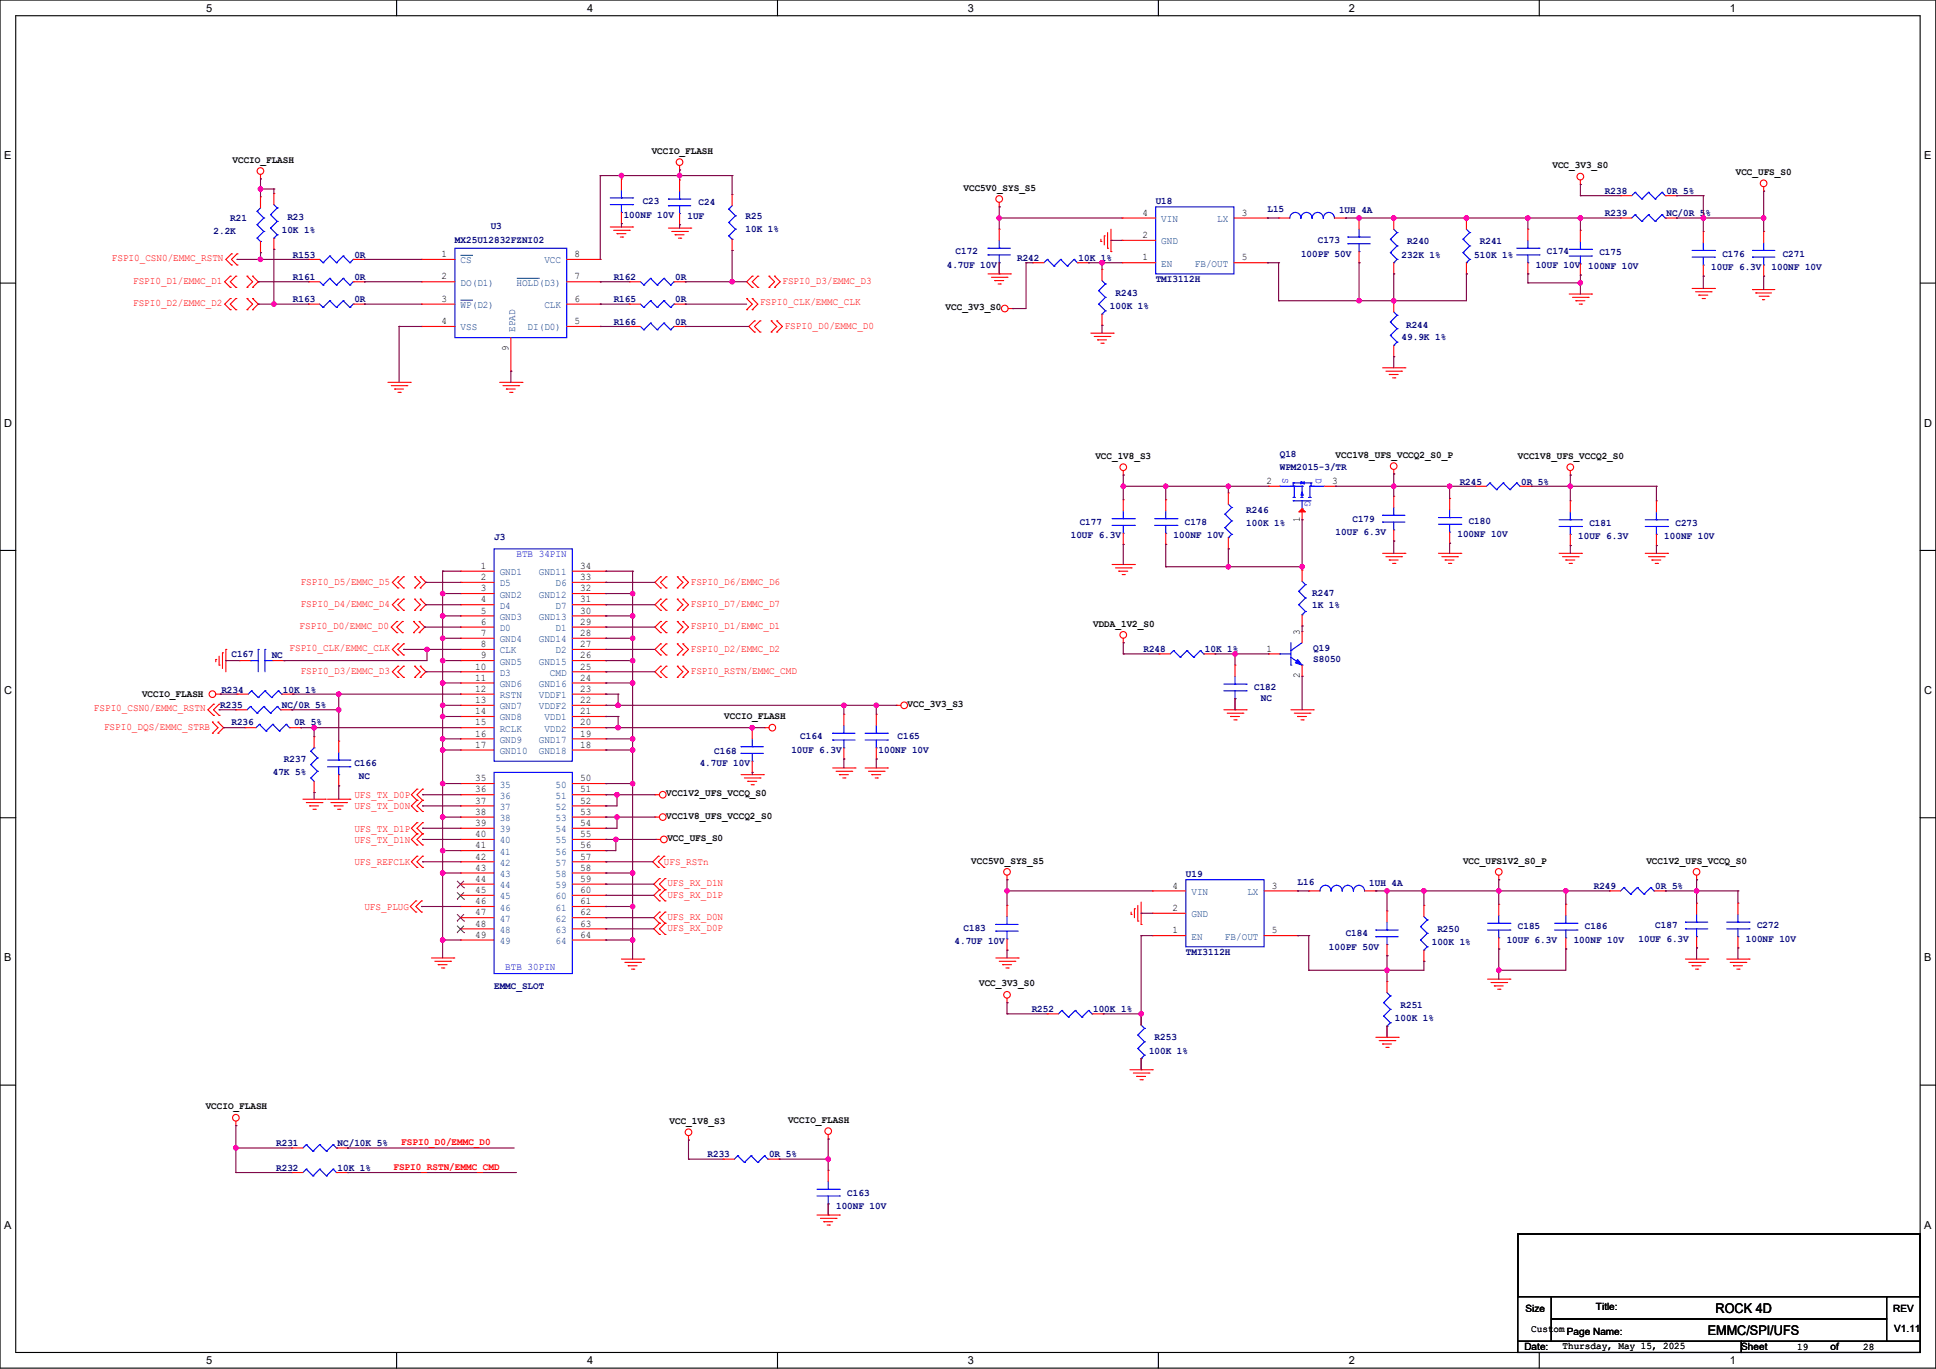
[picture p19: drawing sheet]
<svg xmlns="http://www.w3.org/2000/svg" width="594mm" height="420mm" viewBox="0 0 594 420" stroke-linecap="round" stroke-linejoin="round" font-family="sans-serif">
<defs><g id="words">
<g font-size="4.1">
<text x="526.4" y="402.8">ROCK 4D</text>
<text x="524" y="409.7">EMMC/SPI/UFS</text>
</g>
<g font-size="3.4">
<text x="63.2" y="3.6">5</text>
<text x="180.1" y="3.6">4</text>
<text x="297" y="3.6">3</text>
<text x="413.8" y="3.6">2</text>
<text x="530.7" y="3.6">1</text>
<text x="1.2" y="48.9">E</text>
<text x="590.4" y="48.9">E</text>
<text x="1.2" y="130.9">D</text>
<text x="590.4" y="130.9">D</text>
<text x="1.2" y="212.9">C</text>
<text x="590.4" y="212.9">C</text>
<text x="1.2" y="294.9">B</text>
<text x="590.4" y="294.9">B</text>
<text x="1.2" y="377">A</text>
<text x="590.4" y="377">A</text>
<text x="63.2" y="418.5">5</text>
<text x="180.1" y="418.5">4</text>
<text x="297" y="418.5">3</text>
<text x="413.8" y="418.5">2</text>
<text x="530.7" y="418.5">1</text>
</g>
<g font-size="3.1">
<text x="199.9" y="47.2">VCCIO_FLASH</text>
<text x="71.4" y="49.9">VCCIO_FLASH</text>
<text x="476.3" y="51.6">VCC_3V3_S0</text>
<text x="532.6" y="53.7">VCC_UFS_S0</text>
<text x="295.6" y="58.5">VCC5V0_SYS_S5</text>
<text x="350.5" y="66.2">4</text>
<text x="381" y="66.2">3</text>
<text x="350.5" y="73">2</text>
<text x="135.5" y="78.9">1</text>
<text x="176.3" y="78.9">8</text>
<text x="350.5" y="79.9">1</text>
<text x="381" y="79.9">5</text>
<text x="135.5" y="85.7">2</text>
<text x="176.3" y="85.7">7</text>
<text x="135.5" y="92.6">3</text>
<text x="176.3" y="92.6">6</text>
<text x="290.1" y="95.2">VCC_3V3_S0</text>
<text x="135.5" y="99.5">4</text>
<text x="176.3" y="99.5">5</text>
<text x="156" y="107.7" transform="rotate(-90 156 107.7)">9</text>
<text x="336.1" y="140.8">VCC_1V8_S3</text>
<text x="409.8" y="140.5">VCC1V8_UFS_VCCQ2_S0_P</text>
<text x="465.7" y="140.8">VCC1V8_UFS_VCCQ2_S0</text>
<text x="388.6" y="148.5">2</text>
<text x="408.8" y="148.5">3</text>
<text x="398.8" y="160.1" transform="rotate(-90 398.8 160.1)">1</text>
<text x="147.5" y="174.5">1</text>
<text x="147.5" y="178">2</text>
<text x="178" y="174.5">34</text>
<text x="178" y="178">33</text>
<text x="147.5" y="181.4">3</text>
<text x="147.5" y="184.8">4</text>
<text x="178" y="181.4">32</text>
<text x="178" y="184.8">31</text>
<text x="147.5" y="188.3">5</text>
<text x="147.5" y="191.7">6</text>
<text x="178" y="188.3">30</text>
<text x="178" y="191.7">29</text>
<text x="147.5" y="195.1">7</text>
<text x="178" y="195.1">28</text>
<text x="335.4" y="192.2">VDDA_1V2_S0</text>
<text x="398.8" y="194.8" transform="rotate(-90 398.8 194.8)">3</text>
<text x="147.5" y="198.5">8</text>
<text x="147.5" y="202">9</text>
<text x="178" y="198.5">27</text>
<text x="178" y="202">26</text>
<text x="388.6" y="199.9">1</text>
<text x="145.8" y="205.4">10</text>
<text x="145.8" y="208.8">11</text>
<text x="178" y="205.4">25</text>
<text x="178" y="208.8">24</text>
<text x="398.8" y="208.1" transform="rotate(-90 398.8 208.1)">2</text>
<text x="43.6" y="213.8">VCCIO_FLASH</text>
<text x="145.8" y="212.3">12</text>
<text x="145.8" y="215.7">13</text>
<text x="178" y="212.3">23</text>
<text x="178" y="215.7">22</text>
<text x="145.8" y="219.1">14</text>
<text x="178" y="219.1">21</text>
<text x="222.2" y="220.7">VCCIO_FLASH</text>
<text x="278.5" y="216.9">VCC_3V3_S3</text>
<text x="145.8" y="222.5">15</text>
<text x="145.8" y="226">16</text>
<text x="178" y="222.5">20</text>
<text x="178" y="226">19</text>
<text x="145.8" y="229.4">17</text>
<text x="178" y="229.4">18</text>
<text x="145.8" y="239.7">35</text>
<text x="178" y="239.7">50</text>
<text x="145.8" y="243.1">36</text>
<text x="178" y="243.1">51</text>
<text x="204.4" y="244.3">VCC1V2_UFS_VCCQ_S0</text>
<text x="145.8" y="246.5">37</text>
<text x="145.8" y="250">38</text>
<text x="178" y="246.5">52</text>
<text x="178" y="250">53</text>
<text x="204.4" y="251.2">VCC1V8_UFS_VCCQ2_S0</text>
<text x="145.8" y="253.4">39</text>
<text x="145.8" y="256.8">40</text>
<text x="178" y="253.4">54</text>
<text x="178" y="256.8">55</text>
<text x="145.8" y="260.3">41</text>
<text x="145.8" y="263.7">42</text>
<text x="178" y="260.3">56</text>
<text x="178" y="263.7">57</text>
<text x="204.8" y="258.1">VCC_UFS_S0</text>
<text x="145.8" y="267.1">43</text>
<text x="178" y="267.1">58</text>
<text x="298" y="264.9">VCC5V0_SYS_S5</text>
<text x="448.9" y="264.9">VCC_UFS1V2_S0_P</text>
<text x="505.1" y="264.9">VCC1V2_UFS_VCCQ_S0</text>
<text x="145.8" y="270.6">44</text>
<text x="145.8" y="274">45</text>
<text x="178" y="270.6">59</text>
<text x="178" y="274">60</text>
<text x="359.7" y="272.6">4</text>
<text x="390.2" y="272.6">3</text>
<text x="145.8" y="277.4">46</text>
<text x="145.8" y="280.8">47</text>
<text x="178" y="277.4">61</text>
<text x="178" y="280.8">62</text>
<text x="359.7" y="279.5">2</text>
<text x="145.8" y="284.3">48</text>
<text x="145.8" y="287.7">49</text>
<text x="178" y="284.3">63</text>
<text x="178" y="287.7">64</text>
<text x="359.7" y="286.3">1</text>
<text x="390.2" y="286.3">5</text>
<text x="300.4" y="302.6">VCC_3V3_S0</text>
<text x="63.1" y="340.4">VCCIO_FLASH</text>
<text x="205.4" y="344.8">VCC_1V8_S3</text>
<text x="241.8" y="344.5">VCCIO_FLASH</text>
<text x="489.7" y="401.9">Title:</text>
<text x="468.1" y="402.6">Size</text>
<text x="580.9" y="402.6">REV</text>
<text x="469.8" y="408.8">Custom Page Name:</text>
<text x="479.4" y="413.9">Thursday, May 15, 2025</text>
<text x="581.2" y="408.8">V1.11</text>
<text x="467.7" y="414.3">Date:</text>
<text x="534.2" y="414.3">Sheet</text>
<text x="551.4" y="414.3">19</text>
<text x="561.7" y="414.3">of</text>
<text x="571.7" y="414.3">28</text>
</g>
<g font-size="3.1" fill="#000080">
<text x="492.4" y="59.5">R238</text>
<text x="511.3" y="59.5">0R 5%</text>
<text x="197.2" y="62.6">C23</text>
<text x="214.3" y="62.9">C24</text>
<text x="354.6" y="62.6">U18</text>
<text x="388.9" y="65">L15</text>
<text x="410.8" y="65.4">1UH 4A</text>
<text x="65.5" y="71.9">2.2K</text>
<text x="70.7" y="67.8">R21</text>
<text x="86.4" y="71.5">10K 1%</text>
<text x="88.2" y="67.4">R23</text>
<text x="150.6" y="70.2">U3</text>
<text x="191.4" y="66.7">100NF 10V</text>
<text x="210.9" y="67.1">1UF</text>
<text x="228.8" y="67.1">R25</text>
<text x="228.8" y="71.2">10K 1%</text>
<text x="492.4" y="66.4">R239</text>
<text x="511.3" y="66.4">NC/0R 5%</text>
<text x="139.6" y="74.6">MX25U12832FZNI02</text>
<text x="404.3" y="74.6">C173</text>
<text x="431.8" y="75">R240</text>
<text x="454" y="75">R241</text>
<text x="89.9" y="79.1">R153</text>
<text x="108.7" y="79.1">0R</text>
<text x="290.5" y="82.2">4.7UF 10V</text>
<text x="293.2" y="78">C172</text>
<text x="312.1" y="80.1">R242</text>
<text x="330.9" y="80.1">10K 1%</text>
<text x="399.2" y="78.7">100PF 50V</text>
<text x="430" y="79.1">232K 1%</text>
<text x="452.3" y="79.1">510K 1%</text>
<text x="471.2" y="82.2">10UF 10V</text>
<text x="474.6" y="78">C174</text>
<text x="487.3" y="82.5">100NF 10V</text>
<text x="490.7" y="78.4">C175</text>
<text x="525" y="82.8">10UF 6.3V</text>
<text x="528.4" y="78.7">C176</text>
<text x="543.5" y="82.8">100NF 10V</text>
<text x="547" y="78.7">C271</text>
<text x="89.9" y="85.9">R161</text>
<text x="108.7" y="85.9">0R</text>
<text x="188.3" y="85.9">R162</text>
<text x="207.1" y="85.9">0R</text>
<text x="354.6" y="86.6">TMI3112H</text>
<text x="89.9" y="92.8">R163</text>
<text x="108.7" y="92.8">0R</text>
<text x="188.3" y="92.8">R165</text>
<text x="207.1" y="92.8">0R</text>
<text x="340.5" y="94.8">100K 1%</text>
<text x="342.3" y="90.7">R243</text>
<text x="188.3" y="99.7">R166</text>
<text x="207.1" y="99.7">0R</text>
<text x="431.4" y="100.7">R244</text>
<text x="430" y="104.5">49.9K 1%</text>
<text x="392.7" y="140.1">Q18</text>
<text x="392.7" y="144.2">WPM2015-3/TR</text>
<text x="447.9" y="148.7">R245</text>
<text x="466.7" y="148.7">0R 5%</text>
<text x="331.3" y="161">C177</text>
<text x="363.5" y="161">C178</text>
<text x="382.4" y="157.2">R246</text>
<text x="382.4" y="161.4">100K 1%</text>
<text x="414.9" y="160">C179</text>
<text x="450.6" y="160.7">C180</text>
<text x="487.7" y="161.4">C181</text>
<text x="514.1" y="161.4">C273</text>
<text x="151.6" y="165.8">J3</text>
<text x="328.5" y="165.1">10UF 6.3V</text>
<text x="360.1" y="165.1">100NF 10V</text>
<text x="409.8" y="164.1">10UF 6.3V</text>
<text x="447.2" y="164.8">100NF 10V</text>
<text x="484.2" y="165.5">10UF 6.3V</text>
<text x="510.6" y="165.5">100NF 10V</text>
<text x="402.6" y="183">R247</text>
<text x="402.6" y="186.4">1K 1%</text>
<text x="71" y="201.5">C167</text>
<text x="83.4" y="201.8">NC</text>
<text x="350.8" y="200.1">R248</text>
<text x="369.7" y="200.1">10K 1%</text>
<text x="402.9" y="199.8">Q19</text>
<text x="402.9" y="203.2">S8050</text>
<text x="67.9" y="212.5">R234</text>
<text x="86.8" y="212.5">10K 1%</text>
<text x="384.8" y="211.8">C182</text>
<text x="386.8" y="215.2">NC</text>
<text x="67.6" y="217.3">R235</text>
<text x="86.4" y="217.3">NC/0R 5%</text>
<text x="71" y="222.4">R236</text>
<text x="90.2" y="222.4">0R 5%</text>
<text x="245.5" y="226.9">C164</text>
<text x="275.4" y="226.9">C165</text>
<text x="87.1" y="233.7">R237</text>
<text x="219.1" y="231.3">C168</text>
<text x="242.8" y="231">10UF 6.3V</text>
<text x="269.5" y="231">100NF 10V</text>
<text x="83.7" y="237.8">47K 5%</text>
<text x="108.7" y="235.1">C166</text>
<text x="110.1" y="238.9">NC</text>
<text x="214.7" y="235.1">4.7UF 10V</text>
<text x="363.8" y="269">U19</text>
<text x="398.1" y="271.4">L16</text>
<text x="420.1" y="271.8">1UH 4A</text>
<text x="489" y="272.8">R249</text>
<text x="507.9" y="272.8">0R 5%</text>
<text x="295.6" y="285.5">C183</text>
<text x="412.9" y="287.2">C184</text>
<text x="441" y="285.8">R250</text>
<text x="465.7" y="285.2">C185</text>
<text x="486.3" y="285.2">C186</text>
<text x="507.9" y="284.8">C187</text>
<text x="539.1" y="284.8">C272</text>
<text x="292.9" y="289.6">4.7UF 10V</text>
<text x="363.8" y="293.1">TMI3112H</text>
<text x="407.7" y="291.3">100PF 50V</text>
<text x="439.3" y="290">100K 1%</text>
<text x="462.3" y="289.3">10UF 6.3V</text>
<text x="482.9" y="289.3">100NF 10V</text>
<text x="502.7" y="288.9">10UF 6.3V</text>
<text x="535.7" y="288.9">100NF 10V</text>
<text x="151.6" y="303.3">EMMC_SLOT</text>
<text x="316.5" y="310.5">R252</text>
<text x="335.4" y="310.5">100K 1%</text>
<text x="429.7" y="309.2">R251</text>
<text x="428" y="313.3">100K 1%</text>
<text x="352.5" y="323.2">100K 1%</text>
<text x="354.3" y="319.1">R253</text>
<text x="84.7" y="351.7">R231</text>
<text x="103.6" y="351.7">NC/10K 5%</text>
<text x="84.7" y="359.2">R232</text>
<text x="103.6" y="359.2">10K 1%</text>
<text x="217.1" y="355.1">R233</text>
<text x="236" y="355.1">0R 5%</text>
<text x="256.5" y="370.9">100NF 10V</text>
<text x="260" y="366.8">C163</text>
</g>
<g font-size="3.1" fill="#004080">
<text x="356.3" y="68.1">VIN</text>
<text x="373.5" y="68.1">LX</text>
<text x="356.3" y="75">GND</text>
<text x="141.3" y="80.8">CS</text>
<text x="167" y="80.8">VCC</text>
<text x="356.3" y="81.8">EN</text>
<text x="366.6" y="81.8">FB/OUT</text>
<text x="141.3" y="87.7">DO(D1)</text>
<text x="158.5" y="87.7">HOLD(D3)</text>
<text x="141.3" y="94.5">WP(D2)</text>
<text x="167" y="94.5">CLK</text>
<text x="141.3" y="101.4">VSS</text>
<text x="158.1" y="101.9" transform="rotate(-90 158.1 101.9)">EPAD</text>
<text x="161.9" y="101.4">DI(D0)</text>
<text x="153.3" y="176.5">GND1</text>
<text x="153.3" y="179.9">D5</text>
<text x="165.3" y="176.5">GND11</text>
<text x="170.5" y="179.9">D6</text>
<text x="153.3" y="183.3">GND2</text>
<text x="165.3" y="183.3">GND12</text>
<text x="153.3" y="186.8">D4</text>
<text x="153.3" y="190.2">GND3</text>
<text x="165.3" y="190.2">GND13</text>
<text x="170.5" y="186.8">D7</text>
<text x="153.3" y="193.6">D0</text>
<text x="153.3" y="197">GND4</text>
<text x="165.3" y="197">GND14</text>
<text x="170.5" y="193.6">D1</text>
<text x="153.3" y="200.5">CLK</text>
<text x="153.3" y="203.9">GND5</text>
<text x="165.3" y="203.9">GND15</text>
<text x="170.5" y="200.5">D2</text>
<text x="153.3" y="207.3">D3</text>
<text x="168.7" y="207.3">CMD</text>
<text x="153.3" y="210.8">GND6</text>
<text x="153.3" y="214.2">RSTN</text>
<text x="165.3" y="210.8">GND16</text>
<text x="165.3" y="214.2">VDDF1</text>
<text x="153.3" y="217.6">GND7</text>
<text x="153.3" y="221">GND8</text>
<text x="165.3" y="217.6">VDDF2</text>
<text x="167" y="221">VDD1</text>
<text x="153.3" y="224.5">RCLK</text>
<text x="153.3" y="227.9">GND9</text>
<text x="165.3" y="227.9">GND17</text>
<text x="167" y="224.5">VDD2</text>
<text x="153.3" y="231.3">GND10</text>
<text x="165.3" y="231.3">GND18</text>
<text x="153.3" y="241.6">35</text>
<text x="153.3" y="245">36</text>
<text x="170.5" y="241.6">50</text>
<text x="170.5" y="245">51</text>
<text x="153.3" y="248.5">37</text>
<text x="153.3" y="251.9">38</text>
<text x="170.5" y="248.5">52</text>
<text x="170.5" y="251.9">53</text>
<text x="153.3" y="255.3">39</text>
<text x="170.5" y="255.3">54</text>
<text x="153.3" y="258.8">40</text>
<text x="153.3" y="262.2">41</text>
<text x="170.5" y="258.8">55</text>
<text x="170.5" y="262.2">56</text>
<text x="153.3" y="265.6">42</text>
<text x="153.3" y="269">43</text>
<text x="170.5" y="265.6">57</text>
<text x="170.5" y="269">58</text>
<text x="153.3" y="272.5">44</text>
<text x="153.3" y="275.9">45</text>
<text x="170.5" y="272.5">59</text>
<text x="170.5" y="275.9">60</text>
<text x="365.6" y="274.6">VIN</text>
<text x="382.7" y="274.6">LX</text>
<text x="153.3" y="279.3">46</text>
<text x="170.5" y="279.3">61</text>
<text x="365.6" y="281.4">GND</text>
<text x="153.3" y="282.8">47</text>
<text x="153.3" y="286.2">48</text>
<text x="170.5" y="282.8">62</text>
<text x="170.5" y="286.2">63</text>
<text x="153.3" y="289.6">49</text>
<text x="170.5" y="289.6">64</text>
<text x="365.6" y="288.3">EN</text>
<text x="375.8" y="288.3">FB/OUT</text>
</g>
<g font-size="3.1" fill="#f00">
<text x="34.3" y="79.9">FSPI0_CSN0/EMMC_RSTN</text>
<text x="40.8" y="87.2">FSPI0_D1/EMMC_D1</text>
<text x="240.1" y="87.2">FSPI0_D3/EMMC_D3</text>
<text x="40.8" y="94">FSPI0_D2/EMMC_D2</text>
<text x="233.2" y="93.7">FSPI0_CLK/EMMC_CLK</text>
<text x="240.8" y="100.9">FSPI0_D0/EMMC_D0</text>
<text x="92.3" y="179.4">FSPI0_D5/EMMC_D5</text>
<text x="211.9" y="179.4">FSPI0_D6/EMMC_D6</text>
<text x="92.3" y="186.2">FSPI0_D4/EMMC_D4</text>
<text x="211.9" y="186.2">FSPI0_D7/EMMC_D7</text>
<text x="91.9" y="193.1">FSPI0_D0/EMMC_D0</text>
<text x="211.9" y="193.1">FSPI0_D1/EMMC_D1</text>
<text x="88.8" y="199.6">FSPI0_CLK/EMMC_CLK</text>
<text x="211.9" y="200">FSPI0_D2/EMMC_D2</text>
<text x="92.3" y="206.8">FSPI0_D3/EMMC_D3</text>
<text x="211.9" y="206.8">FSPI0_RSTN/EMMC_CMD</text>
<text x="28.8" y="218.1">FSPI0_CSN0/EMMC_RSTN</text>
<text x="31.9" y="224">FSPI0_DQS/EMMC_STRB</text>
<text x="108.7" y="244.9">UFS_TX_D0P</text>
<text x="108.7" y="248.3">UFS_TX_D0N</text>
<text x="108.7" y="255.2">UFS_TX_D1P</text>
<text x="108.7" y="258.6">UFS_TX_D1N</text>
<text x="108.7" y="265.5">UFS_REFCLK</text>
<text x="203.7" y="265.5">UFS_RSTn</text>
<text x="204.8" y="275.4">UFS_RX_D1P</text>
<text x="204.8" y="272">UFS_RX_D1N</text>
<text x="111.8" y="279.2">UFS_PLUG</text>
<text x="204.8" y="285.7">UFS_RX_D0P</text>
<text x="204.8" y="282.3">UFS_RX_D0N</text>
<text x="123.1" y="351.4">FSPI0_D0/EMMC_D0</text>
<text x="120.7" y="358.9">FSPI0_RSTN/EMMC_CMD</text>
</g>
<g font-size="3.1" fill="#00f">
<text x="393.5" y="146.8" transform="rotate(90 393.5 146.8)">S</text>
<text x="403.8" y="146.8" transform="rotate(90 403.8 146.8)">D</text>
<text x="400.3" y="153.6" transform="rotate(90 400.3 153.6)">G</text>
<text x="158.5" y="170.8">BTB 34PIN</text>
<text x="155" y="297.7">BTB 30PIN</text>
</g>
</g></defs>
<path d="M0 0h593.9v419.7h-593.9zM4.8 4.8h584.3v410.1h-584.3z" fill="none" stroke="#000" stroke-width=".34"/>
<g fill="#fff">
<path d="M63.2 .5h1.9v3.8h-1.9z"/>
<path d="M63.2 415.5h1.9v3.7h-1.9z"/>
</g>
<path d="M121.7 0v4.8M121.7 414.9v4.8" fill="none" stroke="#000" stroke-width=".34"/>
<g fill="#fff">
<path d="M180.1 .5h1.9v3.8h-1.9z"/>
<path d="M180.1 415.5h1.9v3.7h-1.9z"/>
</g>
<path d="M238.5 0v4.8M238.5 414.9v4.8" fill="none" stroke="#000" stroke-width=".34"/>
<g fill="#fff">
<path d="M297 .5h1.9v3.8h-1.9z"/>
<path d="M297 415.5h1.9v3.7h-1.9z"/>
</g>
<path d="M355.4 0v4.8M355.4 414.9v4.8" fill="none" stroke="#000" stroke-width=".34"/>
<g fill="#fff">
<path d="M413.8 .5h1.9v3.8h-1.9z"/>
<path d="M413.8 415.5h1.9v3.7h-1.9z"/>
</g>
<path d="M472.3 0v4.8M472.3 414.9v4.8" fill="none" stroke="#000" stroke-width=".34"/>
<g fill="#fff">
<path d="M530.7 .5h1.9v3.8h-1.9z"/>
<path d="M530.7 415.5h1.9v3.7h-1.9z"/>
<path d="M1.2 45.8h2.3v3.8h-2.3z"/>
<path d="M590.3 45.8h2.3v3.8h-2.3z"/>
<path d="M1.2 127.8h2.5v3.8h-2.5z"/>
<path d="M590.3 127.8h2.5v3.8h-2.5z"/>
</g>
<path d="M0 86.8h4.8M589.1 86.8h4.8" fill="none" stroke="#000" stroke-width=".34"/>
<g fill="#fff">
<path d="M1.2 209.9h2.5v3.7h-2.5z"/>
<path d="M590.3 209.9h2.5v3.7h-2.5z"/>
</g>
<path d="M0 168.9h4.8M589.1 168.9h4.8" fill="none" stroke="#000" stroke-width=".34"/>
<g fill="#fff">
<path d="M1.2 291.9h2.3v3.8h-2.3z"/>
<path d="M590.3 291.9h2.3v3.8h-2.3z"/>
</g>
<path d="M0 250.9h4.8M589.1 250.9h4.8" fill="none" stroke="#000" stroke-width=".34"/>
<g fill="#fff">
<path d="M1.2 373.9h2.3v3.8h-2.3z"/>
<path d="M590.3 373.9h2.3v3.8h-2.3z"/>
</g>
<path d="M0 332.9h4.8M589.1 332.9h4.8" fill="none" stroke="#000" stroke-width=".34"/>
<path d="M72.4 344v1.3" fill="none" stroke="#f00" stroke-width=".34"/>
<circle cx="72.4" cy="345.3" r=".17" fill="#f00"/>
<g fill="none" stroke="#f00" stroke-width=".34">
<path d="M255.5 235.6h6.8"/>
<circle cx="72.4" cy="342.9" r="1.02"/>
</g>
<circle cx="262.3" cy="235.6" r=".17" fill="#f00"/>
<path d="M256.5 236.6h4.8" fill="none" stroke="#f00" stroke-width=".34"/>
<circle cx="261.3" cy="236.6" r=".17" fill="#f00"/>
<path d="M257.5 237.7h2.8" fill="none" stroke="#f00" stroke-width=".34"/>
<circle cx="257.5" cy="237.7" r=".17" fill="#f00"/>
<path d="M258.6 238.7h.6" fill="none" stroke="#f00" stroke-width=".34"/>
<circle cx="259.2" cy="238.7" r=".17" fill="#f00"/>
<path d="M227.4 237.7h6.8" fill="none" stroke="#f00" stroke-width=".34"/>
<circle cx="234.2" cy="237.7" r=".17" fill="#f00"/>
<path d="M228.4 238.7h4.8" fill="none" stroke="#f00" stroke-width=".34"/>
<circle cx="233.2" cy="238.7" r=".17" fill="#f00"/>
<path d="M229.4 239.7h2.8" fill="none" stroke="#f00" stroke-width=".34"/>
<circle cx="229.4" cy="239.7" r=".17" fill="#f00"/>
<path d="M230.5 240.7h.6" fill="none" stroke="#f00" stroke-width=".34"/>
<circle cx="231.1" cy="240.7" r=".17" fill="#f00"/>
<path d="M265.4 235.6h6.9" fill="none" stroke="#f00" stroke-width=".34"/>
<circle cx="272.3" cy="235.6" r=".17" fill="#f00"/>
<path d="M266.5 236.6h4.8" fill="none" stroke="#f00" stroke-width=".34"/>
<circle cx="271.3" cy="236.6" r=".17" fill="#f00"/>
<path d="M267.5 237.7h2.7" fill="none" stroke="#f00" stroke-width=".34"/>
<circle cx="267.5" cy="237.7" r=".17" fill="#f00"/>
<path d="M268.5 238.7h.7" fill="none" stroke="#f00" stroke-width=".34"/>
<circle cx="269.2" cy="238.7" r=".17" fill="#f00"/>
<path d="M66.2 213h1.4" fill="none" stroke="#f00" stroke-width=".34"/>
<circle cx="67.6" cy="213" r=".17" fill="#f00"/>
<g fill="none" stroke="#f00" stroke-width=".34">
<path d="M234.6 223.2h1.3"/>
<circle cx="65.2" cy="213" r="1.02"/>
</g>
<circle cx="234.6" cy="223.2" r=".17" fill="#f00"/>
<g fill="none" stroke="#f00" stroke-width=".34">
<path d="M275 216.4h1.4"/>
<circle cx="237" cy="223.2" r="1.02"/>
</g>
<circle cx="275" cy="216.4" r=".17" fill="#f00"/>
<g fill="none" stroke="#f00" stroke-width=".34">
<path d="M132.4 293.9h6.8"/>
<circle cx="277.4" cy="216.4" r="1.02"/>
</g>
<circle cx="139.2" cy="293.9" r=".17" fill="#f00"/>
<path d="M133.4 294.9h4.8" fill="none" stroke="#f00" stroke-width=".34"/>
<circle cx="138.2" cy="294.9" r=".17" fill="#f00"/>
<path d="M134.5 296h2.7" fill="none" stroke="#f00" stroke-width=".34"/>
<circle cx="134.5" cy="296" r=".17" fill="#f00"/>
<path d="M135.5 297h.7" fill="none" stroke="#f00" stroke-width=".34"/>
<circle cx="136.2" cy="297" r=".17" fill="#f00"/>
<path d="M190.7 294.2h6.8" fill="none" stroke="#f00" stroke-width=".34"/>
<circle cx="197.5" cy="294.2" r=".17" fill="#f00"/>
<path d="M191.7 295.3h4.8" fill="none" stroke="#f00" stroke-width=".34"/>
<circle cx="196.5" cy="295.3" r=".17" fill="#f00"/>
<path d="M192.7 296.3h2.8" fill="none" stroke="#f00" stroke-width=".34"/>
<circle cx="192.7" cy="296.3" r=".17" fill="#f00"/>
<path d="M193.8 297.3h.7" fill="none" stroke="#f00" stroke-width=".34"/>
<circle cx="194.5" cy="297.3" r=".17" fill="#f00"/>
<path d="M100.5 245.2h6.9" fill="none" stroke="#f00" stroke-width=".34"/>
<circle cx="107.4" cy="245.2" r=".17" fill="#f00"/>
<path d="M101.5 246.2h4.8" fill="none" stroke="#f00" stroke-width=".34"/>
<circle cx="106.3" cy="246.2" r=".17" fill="#f00"/>
<path d="M102.6 247.2h2.7" fill="none" stroke="#f00" stroke-width=".34"/>
<circle cx="102.6" cy="247.2" r=".17" fill="#f00"/>
<path d="M103.6 248.3h.7" fill="none" stroke="#f00" stroke-width=".34"/>
<circle cx="104.3" cy="248.3" r=".17" fill="#f00"/>
<path d="M250.7 372.8h6.8" fill="none" stroke="#f00" stroke-width=".34"/>
<circle cx="257.5" cy="372.8" r=".17" fill="#f00"/>
<path d="M251.7 373.8h4.8" fill="none" stroke="#f00" stroke-width=".34"/>
<circle cx="256.5" cy="373.8" r=".17" fill="#f00"/>
<path d="M252.8 374.8h2.7" fill="none" stroke="#f00" stroke-width=".34"/>
<circle cx="252.8" cy="374.8" r=".17" fill="#f00"/>
<path d="M253.8 375.8h.7" fill="none" stroke="#f00" stroke-width=".34"/>
<circle cx="254.5" cy="375.8" r=".17" fill="#f00"/>
<path d="M254.1 348.1v1.3" fill="none" stroke="#f00" stroke-width=".34"/>
<circle cx="254.1" cy="349.4" r=".17" fill="#f00"/>
<g fill="none" stroke="#f00" stroke-width=".34">
<path d="M211.2 348.4v1.4"/>
<circle cx="254.1" cy="347" r="1.02"/>
</g>
<circle cx="211.2" cy="349.8" r=".17" fill="#f00"/>
<g fill="none" stroke="#f00" stroke-width=".34">
<path d="M69.3 199.2v6.9"/>
<circle cx="211.2" cy="347.4" r="1.02"/>
</g>
<circle cx="69.3" cy="199.2" r=".17" fill="#f00"/>
<path d="M68.3 200.3v4.8" fill="none" stroke="#f00" stroke-width=".34"/>
<circle cx="68.3" cy="200.3" r=".17" fill="#f00"/>
<path d="M67.2 201.3v2.7" fill="none" stroke="#f00" stroke-width=".34"/>
<circle cx="67.2" cy="204" r=".17" fill="#f00"/>
<path d="M66.2 202.3v.7" fill="none" stroke="#f00" stroke-width=".34"/>
<circle cx="66.2" cy="202.3" r=".17" fill="#f00"/>
<path d="M92.9 245.2h6.9" fill="none" stroke="#f00" stroke-width=".34"/>
<circle cx="99.8" cy="245.2" r=".17" fill="#f00"/>
<path d="M94 246.2h4.8" fill="none" stroke="#f00" stroke-width=".34"/>
<circle cx="98.8" cy="246.2" r=".17" fill="#f00"/>
<path d="M95 247.2h2.7" fill="none" stroke="#f00" stroke-width=".34"/>
<circle cx="95" cy="247.2" r=".17" fill="#f00"/>
<path d="M96 248.3h.7" fill="none" stroke="#f00" stroke-width=".34"/>
<circle cx="96.7" cy="248.3" r=".17" fill="#f00"/>
<path d="M481.8 144.4v1.4" fill="none" stroke="#f00" stroke-width=".34"/>
<circle cx="481.8" cy="145.8" r=".17" fill="#f00"/>
<g fill="none" stroke="#f00" stroke-width=".34">
<path d="M441.3 169.8h6.9"/>
<circle cx="481.8" cy="143.3" r="1.02"/>
</g>
<circle cx="448.2" cy="169.8" r=".17" fill="#f00"/>
<path d="M442.4 170.8h4.8" fill="none" stroke="#f00" stroke-width=".34"/>
<circle cx="447.2" cy="170.8" r=".17" fill="#f00"/>
<path d="M443.4 171.8h2.7" fill="none" stroke="#f00" stroke-width=".34"/>
<circle cx="443.4" cy="171.8" r=".17" fill="#f00"/>
<path d="M444.4 172.8h.7" fill="none" stroke="#f00" stroke-width=".34"/>
<circle cx="445.1" cy="172.8" r=".17" fill="#f00"/>
<path d="M484.9 55.2v1.4" fill="none" stroke="#f00" stroke-width=".34"/>
<circle cx="484.9" cy="56.6" r=".17" fill="#f00"/>
<g fill="none" stroke="#f00" stroke-width=".34">
<path d="M306.6 62.1v1.4"/>
<circle cx="484.9" cy="54.2" r="1.02"/>
</g>
<circle cx="306.6" cy="63.5" r=".17" fill="#f00"/>
<g fill="none" stroke="#f00" stroke-width=".34">
<path d="M541.1 57.3v1.4"/>
<circle cx="306.6" cy="61" r="1.02"/>
</g>
<circle cx="541.1" cy="58.7" r=".17" fill="#f00"/>
<g fill="none" stroke="#f00" stroke-width=".34">
<path d="M340.9 70.3v6.9"/>
<circle cx="541.1" cy="56.2" r="1.02"/>
</g>
<circle cx="340.9" cy="77.2" r=".17" fill="#f00"/>
<path d="M339.8 71.4v4.8" fill="none" stroke="#f00" stroke-width=".34"/>
<circle cx="339.8" cy="76.2" r=".17" fill="#f00"/>
<path d="M338.8 72.4v2.7" fill="none" stroke="#f00" stroke-width=".34"/>
<circle cx="338.8" cy="72.4" r=".17" fill="#f00"/>
<path d="M337.8 73.4v.7" fill="none" stroke="#f00" stroke-width=".34"/>
<circle cx="337.8" cy="74.1" r=".17" fill="#f00"/>
<path d="M303.1 84h6.9" fill="none" stroke="#f00" stroke-width=".34"/>
<circle cx="310" cy="84" r=".17" fill="#f00"/>
<path d="M304.2 85.1h4.8" fill="none" stroke="#f00" stroke-width=".34"/>
<circle cx="309" cy="85.1" r=".17" fill="#f00"/>
<path d="M305.2 86.1h2.8" fill="none" stroke="#f00" stroke-width=".34"/>
<circle cx="305.2" cy="86.1" r=".17" fill="#f00"/>
<path d="M306.2 87.1h.7" fill="none" stroke="#f00" stroke-width=".34"/>
<circle cx="306.9" cy="87.1" r=".17" fill="#f00"/>
<path d="M481.5 90.2h6.8" fill="none" stroke="#f00" stroke-width=".34"/>
<circle cx="488.3" cy="90.2" r=".17" fill="#f00"/>
<path d="M482.5 91.2h4.8" fill="none" stroke="#f00" stroke-width=".34"/>
<circle cx="487.3" cy="91.2" r=".17" fill="#f00"/>
<path d="M483.5 92.3h2.8" fill="none" stroke="#f00" stroke-width=".34"/>
<circle cx="483.5" cy="92.3" r=".17" fill="#f00"/>
<path d="M484.5 93.3h.7" fill="none" stroke="#f00" stroke-width=".34"/>
<circle cx="485.2" cy="93.3" r=".17" fill="#f00"/>
<path d="M519.2 88.5h6.8" fill="none" stroke="#f00" stroke-width=".34"/>
<circle cx="526" cy="88.5" r=".17" fill="#f00"/>
<path d="M520.2 89.5h4.8" fill="none" stroke="#f00" stroke-width=".34"/>
<circle cx="525" cy="89.5" r=".17" fill="#f00"/>
<path d="M521.2 90.6h2.8" fill="none" stroke="#f00" stroke-width=".34"/>
<circle cx="521.2" cy="90.6" r=".17" fill="#f00"/>
<path d="M522.3 91.6h.6" fill="none" stroke="#f00" stroke-width=".34"/>
<circle cx="522.9" cy="91.6" r=".17" fill="#f00"/>
<path d="M309.3 94.7h1.4" fill="none" stroke="#f00" stroke-width=".34"/>
<circle cx="310.7" cy="94.7" r=".17" fill="#f00"/>
<g fill="none" stroke="#f00" stroke-width=".34">
<path d="M334.7 102.2h6.8"/>
<circle cx="308.3" cy="94.7" r="1.02"/>
</g>
<circle cx="341.5" cy="102.2" r=".17" fill="#f00"/>
<path d="M335.7 103.2h4.8" fill="none" stroke="#f00" stroke-width=".34"/>
<circle cx="340.5" cy="103.2" r=".17" fill="#f00"/>
<path d="M336.8 104.3h2.7" fill="none" stroke="#f00" stroke-width=".34"/>
<circle cx="336.8" cy="104.3" r=".17" fill="#f00"/>
<path d="M337.8 105.3h.7" fill="none" stroke="#f00" stroke-width=".34"/>
<circle cx="338.5" cy="105.3" r=".17" fill="#f00"/>
<path d="M424.2 112.8h6.9" fill="none" stroke="#f00" stroke-width=".34"/>
<circle cx="431.1" cy="112.8" r=".17" fill="#f00"/>
<path d="M425.2 113.9h4.8" fill="none" stroke="#f00" stroke-width=".34"/>
<circle cx="430" cy="113.9" r=".17" fill="#f00"/>
<path d="M426.3 114.9h2.7" fill="none" stroke="#f00" stroke-width=".34"/>
<circle cx="426.3" cy="114.9" r=".17" fill="#f00"/>
<path d="M427.3 115.9h.7" fill="none" stroke="#f00" stroke-width=".34"/>
<circle cx="428" cy="115.9" r=".17" fill="#f00"/>
<path d="M309 268.5v1.4" fill="none" stroke="#f00" stroke-width=".34"/>
<circle cx="309" cy="269.9" r=".17" fill="#f00"/>
<g fill="none" stroke="#f00" stroke-width=".34">
<path d="M459.8 268.5v1.4"/>
<circle cx="309" cy="267.5" r="1.02"/>
</g>
<circle cx="459.8" cy="269.9" r=".17" fill="#f00"/>
<g fill="none" stroke="#f00" stroke-width=".34">
<path d="M520.6 268.5v1.4"/>
<circle cx="459.8" cy="267.5" r="1.02"/>
</g>
<circle cx="520.6" cy="269.9" r=".17" fill="#f00"/>
<g fill="none" stroke="#f00" stroke-width=".34">
<path d="M350.1 276.8v6.8"/>
<circle cx="520.5" cy="267.5" r="1.02"/>
</g>
<circle cx="350.1" cy="283.6" r=".17" fill="#f00"/>
<path d="M349.1 277.8v4.8" fill="none" stroke="#f00" stroke-width=".34"/>
<circle cx="349.1" cy="282.6" r=".17" fill="#f00"/>
<path d="M348.1 278.8v2.7" fill="none" stroke="#f00" stroke-width=".34"/>
<circle cx="348.1" cy="278.8" r=".17" fill="#f00"/>
<path d="M347 279.8v.7" fill="none" stroke="#f00" stroke-width=".34"/>
<circle cx="347" cy="280.5" r=".17" fill="#f00"/>
<path d="M305.5 293.9h6.9" fill="none" stroke="#f00" stroke-width=".34"/>
<circle cx="312.4" cy="293.9" r=".17" fill="#f00"/>
<path d="M306.6 294.9h4.8" fill="none" stroke="#f00" stroke-width=".34"/>
<circle cx="311.4" cy="294.9" r=".17" fill="#f00"/>
<path d="M307.6 296h2.7" fill="none" stroke="#f00" stroke-width=".34"/>
<circle cx="307.6" cy="296" r=".17" fill="#f00"/>
<path d="M308.6 297h.7" fill="none" stroke="#f00" stroke-width=".34"/>
<circle cx="309.3" cy="297" r=".17" fill="#f00"/>
<path d="M456.4 300.4h6.9" fill="none" stroke="#f00" stroke-width=".34"/>
<circle cx="463.3" cy="300.4" r=".17" fill="#f00"/>
<path d="M457.5 301.4h4.8" fill="none" stroke="#f00" stroke-width=".34"/>
<circle cx="462.3" cy="301.4" r=".17" fill="#f00"/>
<path d="M458.5 302.5h2.7" fill="none" stroke="#f00" stroke-width=".34"/>
<circle cx="458.5" cy="302.5" r=".17" fill="#f00"/>
<path d="M459.5 303.5h.7" fill="none" stroke="#f00" stroke-width=".34"/>
<circle cx="460.2" cy="303.5" r=".17" fill="#f00"/>
<path d="M422.1 318.2h6.9" fill="none" stroke="#f00" stroke-width=".34"/>
<circle cx="429" cy="318.2" r=".17" fill="#f00"/>
<path d="M423.2 319.3h4.8" fill="none" stroke="#f00" stroke-width=".34"/>
<circle cx="428" cy="319.3" r=".17" fill="#f00"/>
<path d="M424.2 320.3h2.7" fill="none" stroke="#f00" stroke-width=".34"/>
<circle cx="424.2" cy="320.3" r=".17" fill="#f00"/>
<path d="M425.2 321.3h.7" fill="none" stroke="#f00" stroke-width=".34"/>
<circle cx="425.9" cy="321.3" r=".17" fill="#f00"/>
<path d="M344.6 144.4v1.4" fill="none" stroke="#f00" stroke-width=".34"/>
<circle cx="344.6" cy="145.8" r=".17" fill="#f00"/>
<g fill="none" stroke="#f00" stroke-width=".34">
<path d="M341.2 173.2h6.9"/>
<circle cx="344.6" cy="143.3" r="1.02"/>
</g>
<circle cx="348.1" cy="173.2" r=".17" fill="#f00"/>
<path d="M342.2 174.2h4.8" fill="none" stroke="#f00" stroke-width=".34"/>
<circle cx="347" cy="174.2" r=".17" fill="#f00"/>
<path d="M343.3 175.2h2.7" fill="none" stroke="#f00" stroke-width=".34"/>
<circle cx="343.3" cy="175.2" r=".17" fill="#f00"/>
<path d="M344.3 176.3h.7" fill="none" stroke="#f00" stroke-width=".34"/>
<circle cx="345" cy="176.3" r=".17" fill="#f00"/>
<path d="M375.5 217.8h6.9" fill="none" stroke="#f00" stroke-width=".34"/>
<circle cx="382.4" cy="217.8" r=".17" fill="#f00"/>
<path d="M376.5 218.8h4.8" fill="none" stroke="#f00" stroke-width=".34"/>
<circle cx="381.3" cy="218.8" r=".17" fill="#f00"/>
<path d="M377.5 219.8h2.8" fill="none" stroke="#f00" stroke-width=".34"/>
<circle cx="377.5" cy="219.8" r=".17" fill="#f00"/>
<path d="M378.6 220.9h.7" fill="none" stroke="#f00" stroke-width=".34"/>
<circle cx="379.3" cy="220.9" r=".17" fill="#f00"/>
<path d="M396.1 217.8h6.8" fill="none" stroke="#f00" stroke-width=".34"/>
<circle cx="402.9" cy="217.8" r=".17" fill="#f00"/>
<path d="M397.1 218.8h4.8" fill="none" stroke="#f00" stroke-width=".34"/>
<circle cx="401.9" cy="218.8" r=".17" fill="#f00"/>
<path d="M398.1 219.8h2.8" fill="none" stroke="#f00" stroke-width=".34"/>
<circle cx="398.1" cy="219.8" r=".17" fill="#f00"/>
<path d="M399.2 220.9h.6" fill="none" stroke="#f00" stroke-width=".34"/>
<circle cx="399.8" cy="220.9" r=".17" fill="#f00"/>
<path d="M344.6 195.8v1.4" fill="none" stroke="#f00" stroke-width=".34"/>
<circle cx="344.6" cy="197.2" r=".17" fill="#f00"/>
<g fill="none" stroke="#f00" stroke-width=".34">
<path d="M424.2 169.8h6.9"/>
<circle cx="344.6" cy="194.8" r="1.02"/>
</g>
<circle cx="431.1" cy="169.8" r=".17" fill="#f00"/>
<path d="M425.2 170.8h4.8" fill="none" stroke="#f00" stroke-width=".34"/>
<circle cx="430" cy="170.8" r=".17" fill="#f00"/>
<path d="M426.3 171.8h2.7" fill="none" stroke="#f00" stroke-width=".34"/>
<circle cx="426.3" cy="171.8" r=".17" fill="#f00"/>
<path d="M427.3 172.8h.7" fill="none" stroke="#f00" stroke-width=".34"/>
<circle cx="428" cy="172.8" r=".17" fill="#f00"/>
<path d="M427.6 144v1.4" fill="none" stroke="#f00" stroke-width=".34"/>
<circle cx="427.6" cy="145.4" r=".17" fill="#f00"/>
<g fill="none" stroke="#f00" stroke-width=".34">
<path d="M478.4 169.8h6.8"/>
<circle cx="427.6" cy="143" r="1.02"/>
</g>
<circle cx="485.2" cy="169.8" r=".17" fill="#f00"/>
<path d="M479.4 170.8h4.8" fill="none" stroke="#f00" stroke-width=".34"/>
<circle cx="484.2" cy="170.8" r=".17" fill="#f00"/>
<path d="M480.4 171.8h2.8" fill="none" stroke="#f00" stroke-width=".34"/>
<circle cx="480.4" cy="171.8" r=".17" fill="#f00"/>
<path d="M481.5 172.8h.6" fill="none" stroke="#f00" stroke-width=".34"/>
<circle cx="482.1" cy="172.8" r=".17" fill="#f00"/>
<path d="M517.1 294.2h6.9" fill="none" stroke="#f00" stroke-width=".34"/>
<circle cx="524" cy="294.2" r=".17" fill="#f00"/>
<path d="M518.1 295.3h4.8" fill="none" stroke="#f00" stroke-width=".34"/>
<circle cx="522.9" cy="295.3" r=".17" fill="#f00"/>
<path d="M519.2 296.3h2.7" fill="none" stroke="#f00" stroke-width=".34"/>
<circle cx="519.2" cy="296.3" r=".17" fill="#f00"/>
<path d="M520.2 297.3h.7" fill="none" stroke="#f00" stroke-width=".34"/>
<circle cx="520.9" cy="297.3" r=".17" fill="#f00"/>
<path d="M309 306.2v1.4" fill="none" stroke="#f00" stroke-width=".34"/>
<circle cx="309" cy="307.6" r=".17" fill="#f00"/>
<g fill="none" stroke="#f00" stroke-width=".34">
<path d="M346.7 328.2h6.8"/>
<circle cx="309" cy="305.2" r="1.02"/>
</g>
<circle cx="353.5" cy="328.2" r=".17" fill="#f00"/>
<path d="M347.7 329.2h4.8" fill="none" stroke="#f00" stroke-width=".34"/>
<circle cx="352.5" cy="329.2" r=".17" fill="#f00"/>
<path d="M348.8 330.2h2.7" fill="none" stroke="#f00" stroke-width=".34"/>
<circle cx="348.8" cy="330.2" r=".17" fill="#f00"/>
<path d="M349.8 331.3h.7" fill="none" stroke="#f00" stroke-width=".34"/>
<circle cx="350.5" cy="331.3" r=".17" fill="#f00"/>
<path d="M79.9 53.5v1.4" fill="none" stroke="#f00" stroke-width=".34"/>
<circle cx="79.9" cy="54.9" r=".17" fill="#f00"/>
<g fill="none" stroke="#f00" stroke-width=".34">
<path d="M208.5 50.8v1.4"/>
<circle cx="79.9" cy="52.5" r="1.02"/>
</g>
<circle cx="208.5" cy="52.2" r=".17" fill="#f00"/>
<g fill="none" stroke="#f00" stroke-width=".34">
<path d="M187.2 69.6h6.9"/>
<circle cx="208.5" cy="49.7" r="1.02"/>
</g>
<circle cx="194.1" cy="69.6" r=".17" fill="#f00"/>
<path d="M188.3 70.7h4.8" fill="none" stroke="#f00" stroke-width=".34"/>
<circle cx="193.1" cy="70.7" r=".17" fill="#f00"/>
<path d="M189.3 71.7h2.7" fill="none" stroke="#f00" stroke-width=".34"/>
<circle cx="189.3" cy="71.7" r=".17" fill="#f00"/>
<path d="M190.3 72.7h.7" fill="none" stroke="#f00" stroke-width=".34"/>
<circle cx="191" cy="72.7" r=".17" fill="#f00"/>
<path d="M205.1 70h6.8" fill="none" stroke="#f00" stroke-width=".34"/>
<circle cx="211.9" cy="70" r=".17" fill="#f00"/>
<path d="M206.1 71h4.8" fill="none" stroke="#f00" stroke-width=".34"/>
<circle cx="210.9" cy="71" r=".17" fill="#f00"/>
<path d="M207.1 72h2.8" fill="none" stroke="#f00" stroke-width=".34"/>
<circle cx="207.1" cy="72" r=".17" fill="#f00"/>
<path d="M208.2 73.1h.7" fill="none" stroke="#f00" stroke-width=".34"/>
<circle cx="208.9" cy="73.1" r=".17" fill="#f00"/>
<path d="M119 117.3h6.9" fill="none" stroke="#f00" stroke-width=".34"/>
<circle cx="125.9" cy="117.3" r=".17" fill="#f00"/>
<path d="M120 118.3h4.8" fill="none" stroke="#f00" stroke-width=".34"/>
<circle cx="124.8" cy="118.3" r=".17" fill="#f00"/>
<path d="M121.1 119.4h2.7" fill="none" stroke="#f00" stroke-width=".34"/>
<circle cx="121.1" cy="119.4" r=".17" fill="#f00"/>
<path d="M122.1 120.4h.7" fill="none" stroke="#f00" stroke-width=".34"/>
<circle cx="122.8" cy="120.4" r=".17" fill="#f00"/>
<path d="M153.3 117.3h6.9" fill="none" stroke="#f00" stroke-width=".34"/>
<circle cx="160.2" cy="117.3" r=".17" fill="#f00"/>
<path d="M154.3 118.3h4.8" fill="none" stroke="#f00" stroke-width=".34"/>
<circle cx="159.1" cy="118.3" r=".17" fill="#f00"/>
<path d="M155.4 119.4h2.7" fill="none" stroke="#f00" stroke-width=".34"/>
<circle cx="155.4" cy="119.4" r=".17" fill="#f00"/>
<path d="M156.4 120.4h.7" fill="none" stroke="#f00" stroke-width=".34"/>
<circle cx="157.1" cy="120.4" r=".17" fill="#f00"/>
<path d="M201.3 257.5h1.4" fill="none" stroke="#f00" stroke-width=".34"/>
<circle cx="201.3" cy="257.5" r=".17" fill="#f00"/>
<g fill="none" stroke="#f00" stroke-width=".34">
<path d="M201 250.7h1.3"/>
<circle cx="203.7" cy="257.5" r="1.02"/>
</g>
<circle cx="201" cy="250.7" r=".17" fill="#f00"/>
<g fill="none" stroke="#f00" stroke-width=".34">
<path d="M201 243.8h1.3"/>
<circle cx="203.3" cy="250.7" r="1.02"/>
</g>
<circle cx="201" cy="243.8" r=".17" fill="#f00"/>
<g fill="none" stroke="#f00" stroke-width=".34">
<path d="M504.8 169.8h6.8"/>
<circle cx="203.3" cy="243.8" r="1.02"/>
</g>
<circle cx="511.6" cy="169.8" r=".17" fill="#f00"/>
<path d="M505.8 170.8h4.8" fill="none" stroke="#f00" stroke-width=".34"/>
<circle cx="510.6" cy="170.8" r=".17" fill="#f00"/>
<path d="M506.8 171.8h2.8" fill="none" stroke="#f00" stroke-width=".34"/>
<circle cx="506.8" cy="171.8" r=".17" fill="#f00"/>
<path d="M507.9 172.8h.7" fill="none" stroke="#f00" stroke-width=".34"/>
<circle cx="508.6" cy="172.8" r=".17" fill="#f00"/>
<path d="M529.8 294.2h6.9" fill="none" stroke="#f00" stroke-width=".34"/>
<circle cx="536.7" cy="294.2" r=".17" fill="#f00"/>
<path d="M530.8 295.3h4.8" fill="none" stroke="#f00" stroke-width=".34"/>
<circle cx="535.6" cy="295.3" r=".17" fill="#f00"/>
<path d="M531.9 296.3h2.7" fill="none" stroke="#f00" stroke-width=".34"/>
<circle cx="531.9" cy="296.3" r=".17" fill="#f00"/>
<path d="M532.9 297.3h.7" fill="none" stroke="#f00" stroke-width=".34"/>
<circle cx="533.6" cy="297.3" r=".17" fill="#f00"/>
<path d="M537.7 88.8h6.9" fill="none" stroke="#f00" stroke-width=".34"/>
<circle cx="537.7" cy="88.8" r=".17" fill="#f00"/>
<path d="M538.7 89.9h4.8" fill="none" stroke="#f00" stroke-width=".34"/>
<circle cx="538.7" cy="89.9" r=".17" fill="#f00"/>
<path d="M539.7 90.9h2.8" fill="none" stroke="#f00" stroke-width=".34"/>
<circle cx="542.5" cy="90.9" r=".17" fill="#f00"/>
<path d="M540.8 91.9h.7" fill="none" stroke="#f00" stroke-width=".34"/>
<circle cx="540.8" cy="91.9" r=".17" fill="#f00"/>
<path d="M128.6 190.7l1.7 1.7" fill="none" stroke="#f00" stroke-width=".34"/>
<circle cx="128.6" cy="190.7" r=".17" fill="#f00"/>
<path d="M130.3 192.4l-1.7 1.7" fill="none" stroke="#f00" stroke-width=".34"/>
<circle cx="128.6" cy="194.1" r=".17" fill="#f00"/>
<path d="M128.6 192.4l-1.7 1.7" fill="none" stroke="#f00" stroke-width=".34"/>
<circle cx="126.9" cy="194.1" r=".17" fill="#f00"/>
<path d="M126.9 190.7l1.7 1.7" fill="none" stroke="#f00" stroke-width=".34"/>
<circle cx="126.9" cy="190.7" r=".17" fill="#f00"/>
<path d="M120 192.4l1.8 1.7" fill="none" stroke="#f00" stroke-width=".34"/>
<circle cx="121.8" cy="194.1" r=".17" fill="#f00"/>
<path d="M121.8 190.7l-1.8 1.7" fill="none" stroke="#f00" stroke-width=".34"/>
<circle cx="121.8" cy="190.7" r=".17" fill="#f00"/>
<path d="M121.8 192.4l1.7 1.7" fill="none" stroke="#f00" stroke-width=".34"/>
<circle cx="123.5" cy="194.1" r=".17" fill="#f00"/>
<path d="M123.5 190.7l-1.7 1.7" fill="none" stroke="#f00" stroke-width=".34"/>
<circle cx="123.5" cy="190.7" r=".17" fill="#f00"/>
<path d="M202.7 190.7l-1.7 1.7" fill="none" stroke="#f00" stroke-width=".34"/>
<circle cx="202.7" cy="190.7" r=".17" fill="#f00"/>
<path d="M201 192.4l1.7 1.7" fill="none" stroke="#f00" stroke-width=".34"/>
<circle cx="202.7" cy="194.1" r=".17" fill="#f00"/>
<path d="M202.7 192.4l1.7 1.7" fill="none" stroke="#f00" stroke-width=".34"/>
<circle cx="204.4" cy="194.1" r=".17" fill="#f00"/>
<path d="M204.4 190.7l-1.7 1.7" fill="none" stroke="#f00" stroke-width=".34"/>
<circle cx="204.4" cy="190.7" r=".17" fill="#f00"/>
<path d="M211.2 192.4l-1.7 1.7" fill="none" stroke="#f00" stroke-width=".34"/>
<circle cx="209.5" cy="194.1" r=".17" fill="#f00"/>
<path d="M209.5 190.7l1.7 1.7" fill="none" stroke="#f00" stroke-width=".34"/>
<circle cx="209.5" cy="190.7" r=".17" fill="#f00"/>
<path d="M209.5 192.4l-1.7 1.7" fill="none" stroke="#f00" stroke-width=".34"/>
<circle cx="207.8" cy="194.1" r=".17" fill="#f00"/>
<path d="M207.8 190.7l1.7 1.7" fill="none" stroke="#f00" stroke-width=".34"/>
<circle cx="207.8" cy="190.7" r=".17" fill="#f00"/>
<path d="M202.7 197.5l-1.7 1.7" fill="none" stroke="#f00" stroke-width=".34"/>
<circle cx="202.7" cy="197.5" r=".17" fill="#f00"/>
<path d="M201 199.2l1.7 1.8" fill="none" stroke="#f00" stroke-width=".34"/>
<circle cx="202.7" cy="201" r=".17" fill="#f00"/>
<path d="M202.7 199.2l1.7 1.8" fill="none" stroke="#f00" stroke-width=".34"/>
<circle cx="204.4" cy="201" r=".17" fill="#f00"/>
<path d="M204.4 197.5l-1.7 1.7" fill="none" stroke="#f00" stroke-width=".34"/>
<circle cx="204.4" cy="197.5" r=".17" fill="#f00"/>
<path d="M211.2 199.2l-1.7 1.8" fill="none" stroke="#f00" stroke-width=".34"/>
<circle cx="209.5" cy="201" r=".17" fill="#f00"/>
<path d="M209.5 197.5l1.7 1.7" fill="none" stroke="#f00" stroke-width=".34"/>
<circle cx="209.5" cy="197.5" r=".17" fill="#f00"/>
<path d="M209.5 199.2l-1.7 1.8" fill="none" stroke="#f00" stroke-width=".34"/>
<circle cx="207.8" cy="201" r=".17" fill="#f00"/>
<path d="M207.8 197.5l1.7 1.7" fill="none" stroke="#f00" stroke-width=".34"/>
<circle cx="207.8" cy="197.5" r=".17" fill="#f00"/>
<path d="M128.9 204.4l1.8 1.7" fill="none" stroke="#f00" stroke-width=".34"/>
<circle cx="128.9" cy="204.4" r=".17" fill="#f00"/>
<path d="M130.7 206.1l-1.8 1.7" fill="none" stroke="#f00" stroke-width=".34"/>
<circle cx="128.9" cy="207.8" r=".17" fill="#f00"/>
<path d="M128.9 206.1l-1.7 1.7" fill="none" stroke="#f00" stroke-width=".34"/>
<circle cx="127.2" cy="207.8" r=".17" fill="#f00"/>
<path d="M127.2 204.4l1.7 1.7" fill="none" stroke="#f00" stroke-width=".34"/>
<circle cx="127.2" cy="204.4" r=".17" fill="#f00"/>
<path d="M120.4 206.1l1.7 1.7" fill="none" stroke="#f00" stroke-width=".34"/>
<circle cx="122.1" cy="207.8" r=".17" fill="#f00"/>
<path d="M122.1 204.4l-1.7 1.7" fill="none" stroke="#f00" stroke-width=".34"/>
<circle cx="122.1" cy="204.4" r=".17" fill="#f00"/>
<path d="M122.1 206.1l1.7 1.7" fill="none" stroke="#f00" stroke-width=".34"/>
<circle cx="123.8" cy="207.8" r=".17" fill="#f00"/>
<path d="M123.8 204.4l-1.7 1.7" fill="none" stroke="#f00" stroke-width=".34"/>
<circle cx="123.8" cy="204.4" r=".17" fill="#f00"/>
<path d="M128.9 183.8l1.8 1.7" fill="none" stroke="#f00" stroke-width=".34"/>
<circle cx="128.9" cy="183.8" r=".17" fill="#f00"/>
<path d="M130.7 185.5l-1.8 1.7" fill="none" stroke="#f00" stroke-width=".34"/>
<circle cx="128.9" cy="187.2" r=".17" fill="#f00"/>
<path d="M128.9 185.5l-1.7 1.7" fill="none" stroke="#f00" stroke-width=".34"/>
<circle cx="127.2" cy="187.2" r=".17" fill="#f00"/>
<path d="M127.2 183.8l1.7 1.7" fill="none" stroke="#f00" stroke-width=".34"/>
<circle cx="127.2" cy="183.8" r=".17" fill="#f00"/>
<path d="M120.4 185.5l1.7 1.7" fill="none" stroke="#f00" stroke-width=".34"/>
<circle cx="122.1" cy="187.2" r=".17" fill="#f00"/>
<path d="M122.1 183.8l-1.7 1.7" fill="none" stroke="#f00" stroke-width=".34"/>
<circle cx="122.1" cy="183.8" r=".17" fill="#f00"/>
<path d="M122.1 185.5l1.7 1.7" fill="none" stroke="#f00" stroke-width=".34"/>
<circle cx="123.8" cy="187.2" r=".17" fill="#f00"/>
<path d="M123.8 183.8l-1.7 1.7" fill="none" stroke="#f00" stroke-width=".34"/>
<circle cx="123.8" cy="183.8" r=".17" fill="#f00"/>
<path d="M128.9 177l1.8 1.7" fill="none" stroke="#f00" stroke-width=".34"/>
<circle cx="128.9" cy="177" r=".17" fill="#f00"/>
<path d="M130.7 178.7l-1.8 1.7" fill="none" stroke="#f00" stroke-width=".34"/>
<circle cx="128.9" cy="180.4" r=".17" fill="#f00"/>
<path d="M128.9 178.7l-1.7 1.7" fill="none" stroke="#f00" stroke-width=".34"/>
<circle cx="127.2" cy="180.4" r=".17" fill="#f00"/>
<path d="M127.2 177l1.7 1.7" fill="none" stroke="#f00" stroke-width=".34"/>
<circle cx="127.2" cy="177" r=".17" fill="#f00"/>
<path d="M120.4 178.7l1.7 1.7" fill="none" stroke="#f00" stroke-width=".34"/>
<circle cx="122.1" cy="180.4" r=".17" fill="#f00"/>
<path d="M122.1 177l-1.7 1.7" fill="none" stroke="#f00" stroke-width=".34"/>
<circle cx="122.1" cy="177" r=".17" fill="#f00"/>
<path d="M122.1 178.7l1.7 1.7" fill="none" stroke="#f00" stroke-width=".34"/>
<circle cx="123.8" cy="180.4" r=".17" fill="#f00"/>
<path d="M123.8 177l-1.7 1.7" fill="none" stroke="#f00" stroke-width=".34"/>
<circle cx="123.8" cy="177" r=".17" fill="#f00"/>
<path d="M202.7 177l-1.7 1.7" fill="none" stroke="#f00" stroke-width=".34"/>
<circle cx="202.7" cy="177" r=".17" fill="#f00"/>
<path d="M201 178.7l1.7 1.7" fill="none" stroke="#f00" stroke-width=".34"/>
<circle cx="202.7" cy="180.4" r=".17" fill="#f00"/>
<path d="M202.7 178.7l1.7 1.7" fill="none" stroke="#f00" stroke-width=".34"/>
<circle cx="204.4" cy="180.4" r=".17" fill="#f00"/>
<path d="M204.4 177l-1.7 1.7" fill="none" stroke="#f00" stroke-width=".34"/>
<circle cx="204.4" cy="177" r=".17" fill="#f00"/>
<path d="M211.2 178.7l-1.7 1.7" fill="none" stroke="#f00" stroke-width=".34"/>
<circle cx="209.5" cy="180.4" r=".17" fill="#f00"/>
<path d="M209.5 177l1.7 1.7" fill="none" stroke="#f00" stroke-width=".34"/>
<circle cx="209.5" cy="177" r=".17" fill="#f00"/>
<path d="M209.5 178.7l-1.7 1.7" fill="none" stroke="#f00" stroke-width=".34"/>
<circle cx="207.8" cy="180.4" r=".17" fill="#f00"/>
<path d="M207.8 177l1.7 1.7" fill="none" stroke="#f00" stroke-width=".34"/>
<circle cx="207.8" cy="177" r=".17" fill="#f00"/>
<path d="M202.7 183.8l-1.7 1.7" fill="none" stroke="#f00" stroke-width=".34"/>
<circle cx="202.7" cy="183.8" r=".17" fill="#f00"/>
<path d="M201 185.5l1.7 1.7" fill="none" stroke="#f00" stroke-width=".34"/>
<circle cx="202.7" cy="187.2" r=".17" fill="#f00"/>
<path d="M202.7 185.5l1.7 1.7" fill="none" stroke="#f00" stroke-width=".34"/>
<circle cx="204.4" cy="187.2" r=".17" fill="#f00"/>
<path d="M204.4 183.8l-1.7 1.7" fill="none" stroke="#f00" stroke-width=".34"/>
<circle cx="204.4" cy="183.8" r=".17" fill="#f00"/>
<path d="M211.2 185.5l-1.7 1.7" fill="none" stroke="#f00" stroke-width=".34"/>
<circle cx="209.5" cy="187.2" r=".17" fill="#f00"/>
<path d="M209.5 183.8l1.7 1.7" fill="none" stroke="#f00" stroke-width=".34"/>
<circle cx="209.5" cy="183.8" r=".17" fill="#f00"/>
<path d="M209.5 185.5l-1.7 1.7" fill="none" stroke="#f00" stroke-width=".34"/>
<circle cx="207.8" cy="187.2" r=".17" fill="#f00"/>
<path d="M207.8 183.8l1.7 1.7" fill="none" stroke="#f00" stroke-width=".34"/>
<circle cx="207.8" cy="183.8" r=".17" fill="#f00"/>
<path d="M202.7 204.4l-1.7 1.7" fill="none" stroke="#f00" stroke-width=".34"/>
<circle cx="202.7" cy="204.4" r=".17" fill="#f00"/>
<path d="M201 206.1l1.7 1.7" fill="none" stroke="#f00" stroke-width=".34"/>
<circle cx="202.7" cy="207.8" r=".17" fill="#f00"/>
<path d="M202.7 206.1l1.7 1.7" fill="none" stroke="#f00" stroke-width=".34"/>
<circle cx="204.4" cy="207.8" r=".17" fill="#f00"/>
<path d="M204.4 204.4l-1.7 1.7" fill="none" stroke="#f00" stroke-width=".34"/>
<circle cx="204.4" cy="204.4" r=".17" fill="#f00"/>
<path d="M211.2 206.1l-1.7 1.7" fill="none" stroke="#f00" stroke-width=".34"/>
<circle cx="209.5" cy="207.8" r=".17" fill="#f00"/>
<path d="M209.5 204.4l1.7 1.7" fill="none" stroke="#f00" stroke-width=".34"/>
<circle cx="209.5" cy="204.4" r=".17" fill="#f00"/>
<path d="M209.5 206.1l-1.7 1.7" fill="none" stroke="#f00" stroke-width=".34"/>
<circle cx="207.8" cy="207.8" r=".17" fill="#f00"/>
<path d="M207.8 204.4l1.7 1.7" fill="none" stroke="#f00" stroke-width=".34"/>
<circle cx="207.8" cy="204.4" r=".17" fill="#f00"/>
<path d="M120.4 199.2l1.7 1.8" fill="none" stroke="#f00" stroke-width=".34"/>
<circle cx="122.1" cy="201" r=".17" fill="#f00"/>
<path d="M122.1 197.5l-1.7 1.7" fill="none" stroke="#f00" stroke-width=".34"/>
<circle cx="122.1" cy="197.5" r=".17" fill="#f00"/>
<path d="M122.1 199.2l1.7 1.8" fill="none" stroke="#f00" stroke-width=".34"/>
<circle cx="123.8" cy="201" r=".17" fill="#f00"/>
<path d="M123.8 197.5l-1.7 1.7" fill="none" stroke="#f00" stroke-width=".34"/>
<circle cx="123.8" cy="197.5" r=".17" fill="#f00"/>
<path d="M63.8 217.8l1.7 1.7" fill="none" stroke="#f00" stroke-width=".34"/>
<circle cx="65.5" cy="219.5" r=".17" fill="#f00"/>
<path d="M65.5 216l-1.7 1.8" fill="none" stroke="#f00" stroke-width=".34"/>
<circle cx="65.5" cy="216" r=".17" fill="#f00"/>
<path d="M65.5 217.8l1.7 1.7" fill="none" stroke="#f00" stroke-width=".34"/>
<circle cx="67.2" cy="219.5" r=".17" fill="#f00"/>
<path d="M67.2 216l-1.7 1.8" fill="none" stroke="#f00" stroke-width=".34"/>
<circle cx="67.2" cy="216" r=".17" fill="#f00"/>
<path d="M66.9 221.5l1.7 1.7" fill="none" stroke="#f00" stroke-width=".34"/>
<circle cx="66.9" cy="221.5" r=".17" fill="#f00"/>
<path d="M68.6 223.2l-1.7 1.8" fill="none" stroke="#f00" stroke-width=".34"/>
<circle cx="66.9" cy="225" r=".17" fill="#f00"/>
<path d="M66.9 223.2l-1.7 1.8" fill="none" stroke="#f00" stroke-width=".34"/>
<circle cx="65.2" cy="225" r=".17" fill="#f00"/>
<path d="M65.2 221.5l1.7 1.7" fill="none" stroke="#f00" stroke-width=".34"/>
<circle cx="65.2" cy="221.5" r=".17" fill="#f00"/>
<path d="M125.9 278.1l1.7 1.7" fill="none" stroke="#f00" stroke-width=".34"/>
<circle cx="127.6" cy="279.8" r=".17" fill="#f00"/>
<path d="M127.6 276.4l-1.7 1.7" fill="none" stroke="#f00" stroke-width=".34"/>
<circle cx="127.6" cy="276.4" r=".17" fill="#f00"/>
<path d="M127.6 278.1l1.7 1.7" fill="none" stroke="#f00" stroke-width=".34"/>
<circle cx="129.3" cy="279.8" r=".17" fill="#f00"/>
<path d="M129.3 276.4l-1.7 1.7" fill="none" stroke="#f00" stroke-width=".34"/>
<circle cx="129.3" cy="276.4" r=".17" fill="#f00"/>
<path d="M231.5 98.4l-1.7 1.8" fill="none" stroke="#f00" stroke-width=".34"/>
<circle cx="231.5" cy="98.4" r=".17" fill="#f00"/>
<path d="M229.8 100.2l1.7 1.7" fill="none" stroke="#f00" stroke-width=".34"/>
<circle cx="231.5" cy="101.9" r=".17" fill="#f00"/>
<path d="M231.5 100.2l1.7 1.7" fill="none" stroke="#f00" stroke-width=".34"/>
<circle cx="233.2" cy="101.9" r=".17" fill="#f00"/>
<path d="M233.2 98.4l-1.7 1.8" fill="none" stroke="#f00" stroke-width=".34"/>
<circle cx="233.2" cy="98.4" r=".17" fill="#f00"/>
<path d="M240.1 100.2l-1.8 1.7" fill="none" stroke="#f00" stroke-width=".34"/>
<circle cx="238.3" cy="101.9" r=".17" fill="#f00"/>
<path d="M238.3 98.4l1.8 1.8" fill="none" stroke="#f00" stroke-width=".34"/>
<circle cx="238.3" cy="98.4" r=".17" fill="#f00"/>
<path d="M238.3 100.2l-1.7 1.7" fill="none" stroke="#f00" stroke-width=".34"/>
<circle cx="236.6" cy="101.9" r=".17" fill="#f00"/>
<path d="M236.6 98.4l1.7 1.8" fill="none" stroke="#f00" stroke-width=".34"/>
<circle cx="236.6" cy="98.4" r=".17" fill="#f00"/>
<path d="M77.5 84.7l1.7 1.7" fill="none" stroke="#f00" stroke-width=".34"/>
<circle cx="77.5" cy="84.7" r=".17" fill="#f00"/>
<path d="M79.2 86.4l-1.7 1.8" fill="none" stroke="#f00" stroke-width=".34"/>
<circle cx="77.5" cy="88.2" r=".17" fill="#f00"/>
<path d="M77.5 86.4l-1.7 1.8" fill="none" stroke="#f00" stroke-width=".34"/>
<circle cx="75.8" cy="88.2" r=".17" fill="#f00"/>
<path d="M75.8 84.7l1.7 1.7" fill="none" stroke="#f00" stroke-width=".34"/>
<circle cx="75.8" cy="84.7" r=".17" fill="#f00"/>
<path d="M68.9 86.4l1.8 1.8" fill="none" stroke="#f00" stroke-width=".34"/>
<circle cx="70.7" cy="88.2" r=".17" fill="#f00"/>
<path d="M70.7 84.7l-1.8 1.7" fill="none" stroke="#f00" stroke-width=".34"/>
<circle cx="70.7" cy="84.7" r=".17" fill="#f00"/>
<path d="M70.7 86.4l1.7 1.8" fill="none" stroke="#f00" stroke-width=".34"/>
<circle cx="72.4" cy="88.2" r=".17" fill="#f00"/>
<path d="M72.4 84.7l-1.7 1.7" fill="none" stroke="#f00" stroke-width=".34"/>
<circle cx="72.4" cy="84.7" r=".17" fill="#f00"/>
<path d="M77.5 91.6l1.7 1.7" fill="none" stroke="#f00" stroke-width=".34"/>
<circle cx="77.5" cy="91.6" r=".17" fill="#f00"/>
<path d="M79.2 93.3l-1.7 1.7" fill="none" stroke="#f00" stroke-width=".34"/>
<circle cx="77.5" cy="95" r=".17" fill="#f00"/>
<path d="M77.5 93.3l-1.7 1.7" fill="none" stroke="#f00" stroke-width=".34"/>
<circle cx="75.8" cy="95" r=".17" fill="#f00"/>
<path d="M75.8 91.6l1.7 1.7" fill="none" stroke="#f00" stroke-width=".34"/>
<circle cx="75.8" cy="91.6" r=".17" fill="#f00"/>
<path d="M68.9 93.3l1.8 1.7" fill="none" stroke="#f00" stroke-width=".34"/>
<circle cx="70.7" cy="95" r=".17" fill="#f00"/>
<path d="M70.7 91.6l-1.8 1.7" fill="none" stroke="#f00" stroke-width=".34"/>
<circle cx="70.7" cy="91.6" r=".17" fill="#f00"/>
<path d="M70.7 93.3l1.7 1.7" fill="none" stroke="#f00" stroke-width=".34"/>
<circle cx="72.4" cy="95" r=".17" fill="#f00"/>
<path d="M72.4 91.6l-1.7 1.7" fill="none" stroke="#f00" stroke-width=".34"/>
<circle cx="72.4" cy="91.6" r=".17" fill="#f00"/>
<path d="M230.8 84.7l-1.7 1.7" fill="none" stroke="#f00" stroke-width=".34"/>
<circle cx="230.8" cy="84.7" r=".17" fill="#f00"/>
<path d="M229.1 86.4l1.7 1.8" fill="none" stroke="#f00" stroke-width=".34"/>
<circle cx="230.8" cy="88.2" r=".17" fill="#f00"/>
<path d="M230.8 86.4l1.7 1.8" fill="none" stroke="#f00" stroke-width=".34"/>
<circle cx="232.5" cy="88.2" r=".17" fill="#f00"/>
<path d="M232.5 84.7l-1.7 1.7" fill="none" stroke="#f00" stroke-width=".34"/>
<circle cx="232.5" cy="84.7" r=".17" fill="#f00"/>
<path d="M239.4 86.4l-1.7 1.8" fill="none" stroke="#f00" stroke-width=".34"/>
<circle cx="237.7" cy="88.2" r=".17" fill="#f00"/>
<path d="M237.7 84.7l1.7 1.7" fill="none" stroke="#f00" stroke-width=".34"/>
<circle cx="237.7" cy="84.7" r=".17" fill="#f00"/>
<path d="M237.7 86.4l-1.8 1.8" fill="none" stroke="#f00" stroke-width=".34"/>
<circle cx="235.9" cy="88.2" r=".17" fill="#f00"/>
<path d="M235.9 84.7l1.8 1.7" fill="none" stroke="#f00" stroke-width=".34"/>
<circle cx="235.9" cy="84.7" r=".17" fill="#f00"/>
<path d="M232.5 93.3l-1.7 1.7" fill="none" stroke="#f00" stroke-width=".34"/>
<circle cx="230.8" cy="95" r=".17" fill="#f00"/>
<path d="M230.8 91.6l1.7 1.7" fill="none" stroke="#f00" stroke-width=".34"/>
<circle cx="230.8" cy="91.6" r=".17" fill="#f00"/>
<path d="M230.8 93.3l-1.7 1.7" fill="none" stroke="#f00" stroke-width=".34"/>
<circle cx="229.1" cy="95" r=".17" fill="#f00"/>
<path d="M229.1 91.6l1.7 1.7" fill="none" stroke="#f00" stroke-width=".34"/>
<circle cx="229.1" cy="91.6" r=".17" fill="#f00"/>
<path d="M69.3 79.6l1.7 1.7" fill="none" stroke="#f00" stroke-width=".34"/>
<circle cx="71" cy="81.3" r=".17" fill="#f00"/>
<path d="M71 77.9l-1.7 1.7" fill="none" stroke="#f00" stroke-width=".34"/>
<circle cx="71" cy="77.9" r=".17" fill="#f00"/>
<path d="M71 79.6l1.7 1.7" fill="none" stroke="#f00" stroke-width=".34"/>
<circle cx="72.7" cy="81.3" r=".17" fill="#f00"/>
<path d="M72.7 77.9l-1.7 1.7" fill="none" stroke="#f00" stroke-width=".34"/>
<circle cx="72.7" cy="77.9" r=".17" fill="#f00"/>
<path d="M202 262.7l-1.7 1.7" fill="none" stroke="#f00" stroke-width=".34"/>
<circle cx="202" cy="262.7" r=".17" fill="#f00"/>
<path d="M200.3 264.4l1.7 1.7" fill="none" stroke="#f00" stroke-width=".34"/>
<circle cx="202" cy="266.1" r=".17" fill="#f00"/>
<path d="M202 264.4l1.7 1.7" fill="none" stroke="#f00" stroke-width=".34"/>
<circle cx="203.7" cy="266.1" r=".17" fill="#f00"/>
<path d="M203.7 262.7l-1.7 1.7" fill="none" stroke="#f00" stroke-width=".34"/>
<circle cx="203.7" cy="262.7" r=".17" fill="#f00"/>
<path d="M202.3 273l-1.7 1.7" fill="none" stroke="#f00" stroke-width=".34"/>
<circle cx="202.3" cy="273" r=".17" fill="#f00"/>
<path d="M200.6 274.7l1.7 1.7" fill="none" stroke="#f00" stroke-width=".34"/>
<circle cx="202.3" cy="276.4" r=".17" fill="#f00"/>
<path d="M202.3 274.7l1.7 1.7" fill="none" stroke="#f00" stroke-width=".34"/>
<circle cx="204" cy="276.4" r=".17" fill="#f00"/>
<path d="M204 273l-1.7 1.7" fill="none" stroke="#f00" stroke-width=".34"/>
<circle cx="204" cy="273" r=".17" fill="#f00"/>
<path d="M202.3 269.5l-1.7 1.8" fill="none" stroke="#f00" stroke-width=".34"/>
<circle cx="202.3" cy="269.5" r=".17" fill="#f00"/>
<path d="M200.6 271.3l1.7 1.7" fill="none" stroke="#f00" stroke-width=".34"/>
<circle cx="202.3" cy="273" r=".17" fill="#f00"/>
<path d="M202.3 271.3l1.7 1.7" fill="none" stroke="#f00" stroke-width=".34"/>
<circle cx="204" cy="273" r=".17" fill="#f00"/>
<path d="M204 269.5l-1.7 1.8" fill="none" stroke="#f00" stroke-width=".34"/>
<circle cx="204" cy="269.5" r=".17" fill="#f00"/>
<path d="M202.3 283.3l-1.7 1.7" fill="none" stroke="#f00" stroke-width=".34"/>
<circle cx="202.3" cy="283.3" r=".17" fill="#f00"/>
<path d="M200.6 285l1.7 1.7" fill="none" stroke="#f00" stroke-width=".34"/>
<circle cx="202.3" cy="286.7" r=".17" fill="#f00"/>
<path d="M202.3 285l1.7 1.7" fill="none" stroke="#f00" stroke-width=".34"/>
<circle cx="204" cy="286.7" r=".17" fill="#f00"/>
<path d="M204 283.3l-1.7 1.7" fill="none" stroke="#f00" stroke-width=".34"/>
<circle cx="204" cy="283.3" r=".17" fill="#f00"/>
<path d="M202.3 279.8l-1.7 1.7" fill="none" stroke="#f00" stroke-width=".34"/>
<circle cx="202.3" cy="279.8" r=".17" fill="#f00"/>
<path d="M200.6 281.5l1.7 1.8" fill="none" stroke="#f00" stroke-width=".34"/>
<circle cx="202.3" cy="283.3" r=".17" fill="#f00"/>
<path d="M202.3 281.5l1.7 1.8" fill="none" stroke="#f00" stroke-width=".34"/>
<circle cx="204" cy="283.3" r=".17" fill="#f00"/>
<path d="M204 279.8l-1.7 1.7" fill="none" stroke="#f00" stroke-width=".34"/>
<circle cx="204" cy="279.8" r=".17" fill="#f00"/>
<path d="M126.2 243.8l1.7 1.7" fill="none" stroke="#f00" stroke-width=".34"/>
<circle cx="127.9" cy="245.5" r=".17" fill="#f00"/>
<path d="M127.9 242.1l-1.7 1.7" fill="none" stroke="#f00" stroke-width=".34"/>
<circle cx="127.9" cy="242.1" r=".17" fill="#f00"/>
<path d="M127.9 243.8l1.7 1.7" fill="none" stroke="#f00" stroke-width=".34"/>
<circle cx="129.6" cy="245.5" r=".17" fill="#f00"/>
<path d="M129.6 242.1l-1.7 1.7" fill="none" stroke="#f00" stroke-width=".34"/>
<circle cx="129.6" cy="242.1" r=".17" fill="#f00"/>
<path d="M126.2 247.2l1.7 1.8" fill="none" stroke="#f00" stroke-width=".34"/>
<circle cx="127.9" cy="249" r=".17" fill="#f00"/>
<path d="M127.9 245.5l-1.7 1.7" fill="none" stroke="#f00" stroke-width=".34"/>
<circle cx="127.9" cy="245.5" r=".17" fill="#f00"/>
<path d="M127.9 247.2l1.7 1.8" fill="none" stroke="#f00" stroke-width=".34"/>
<circle cx="129.6" cy="249" r=".17" fill="#f00"/>
<path d="M129.6 245.5l-1.7 1.7" fill="none" stroke="#f00" stroke-width=".34"/>
<circle cx="129.6" cy="245.5" r=".17" fill="#f00"/>
<path d="M126.2 254.1l1.7 1.7" fill="none" stroke="#f00" stroke-width=".34"/>
<circle cx="127.9" cy="255.8" r=".17" fill="#f00"/>
<path d="M127.9 252.4l-1.7 1.7" fill="none" stroke="#f00" stroke-width=".34"/>
<circle cx="127.9" cy="252.4" r=".17" fill="#f00"/>
<path d="M127.9 254.1l1.7 1.7" fill="none" stroke="#f00" stroke-width=".34"/>
<circle cx="129.6" cy="255.8" r=".17" fill="#f00"/>
<path d="M129.6 252.4l-1.7 1.7" fill="none" stroke="#f00" stroke-width=".34"/>
<circle cx="129.6" cy="252.4" r=".17" fill="#f00"/>
<path d="M126.2 257.5l1.7 1.7" fill="none" stroke="#f00" stroke-width=".34"/>
<circle cx="127.9" cy="259.2" r=".17" fill="#f00"/>
<path d="M127.9 255.8l-1.7 1.7" fill="none" stroke="#f00" stroke-width=".34"/>
<circle cx="127.9" cy="255.8" r=".17" fill="#f00"/>
<path d="M127.9 257.5l1.7 1.7" fill="none" stroke="#f00" stroke-width=".34"/>
<circle cx="129.6" cy="259.2" r=".17" fill="#f00"/>
<path d="M129.6 255.8l-1.7 1.7" fill="none" stroke="#f00" stroke-width=".34"/>
<circle cx="129.6" cy="255.8" r=".17" fill="#f00"/>
<path d="M126.2 264.4l1.7 1.7" fill="none" stroke="#f00" stroke-width=".34"/>
<circle cx="127.9" cy="266.1" r=".17" fill="#f00"/>
<path d="M127.9 262.7l-1.7 1.7" fill="none" stroke="#f00" stroke-width=".34"/>
<circle cx="127.9" cy="262.7" r=".17" fill="#f00"/>
<path d="M127.9 264.4l1.7 1.7" fill="none" stroke="#f00" stroke-width=".34"/>
<circle cx="129.6" cy="266.1" r=".17" fill="#f00"/>
<path d="M129.6 262.7l-1.7 1.7" fill="none" stroke="#f00" stroke-width=".34"/>
<circle cx="129.6" cy="262.7" r=".17" fill="#f00"/>
<path d="M465.7 378.6h123.4v19.2h-123.4zM465.7 397.8h10.3v13.7h-10.3zM476 397.8h102.8v6.8h-102.8zM578.8 397.8h10.3v13.7h-10.3zM465.7 411.5h68.6v3.4h-68.6zM476 404.6h102.8v6.9h-102.8zM534.3 411.5h54.8v3.4h-54.8z" fill="none" stroke="#000" stroke-width=".34"/>
<path d="M395.7 66.9a1.7 1.7 0 0 1 1.8-1.7l1.1 .5 .6 1.2a1.7 1.7 0 0 1 1.7-1.7l1.2 .5 .5 1.2M402.6 66.9a1.7 1.7 0 0 1 1.7-1.7l1.2 .5 .5 1.2a1.7 1.7 0 0 1 1.7-1.7l1.2 .5 .5 1.2" fill="none" stroke="#00f" stroke-width=".34"/>
<path d="M392.3 66.9h3.4" fill="none" stroke="#f00" stroke-width=".34"/>
<circle cx="392.3" cy="66.9" r=".17" fill="#f00"/>
<path d="M409.4 66.9h3.5" fill="none" stroke="#f00" stroke-width=".34"/>
<circle cx="412.9" cy="66.9" r=".17" fill="#f00"/>
<path d="M501.7 59l-1 1" fill="none" stroke="#00f" stroke-width=".34"/>
<circle cx="501.7" cy="59" r=".17" fill="#00f"/>
<path d="M501.7 59l2 2.1" fill="none" stroke="#00f" stroke-width=".34"/>
<circle cx="503.7" cy="61.1" r=".17" fill="#00f"/>
<path d="M505.8 59l-2.1 2.1" fill="none" stroke="#00f" stroke-width=".34"/>
<circle cx="505.8" cy="59" r=".17" fill="#00f"/>
<path d="M505.8 59l2.1 2.1" fill="none" stroke="#00f" stroke-width=".34"/>
<circle cx="507.9" cy="61.1" r=".17" fill="#00f"/>
<path d="M509.9 59l-2 2.1" fill="none" stroke="#00f" stroke-width=".34"/>
<circle cx="509.9" cy="59" r=".17" fill="#00f"/>
<path d="M509.9 59l1 1" fill="none" stroke="#00f" stroke-width=".34"/>
<circle cx="510.9" cy="60" r=".17" fill="#00f"/>
<path d="M497.2 60h3.5" fill="none" stroke="#f00" stroke-width=".34"/>
<circle cx="497.2" cy="60" r=".17" fill="#f00"/>
<path d="M510.9 60h3.5" fill="none" stroke="#f00" stroke-width=".34"/>
<circle cx="514.4" cy="60" r=".17" fill="#f00"/>
<path d="M522.6 78.9v2.4" fill="none" stroke="#00f" stroke-width=".34"/>
<circle cx="522.6" cy="81.3" r=".17" fill="#00f"/>
<path d="M522.6 74.4v2.4" fill="none" stroke="#00f" stroke-width=".34"/>
<circle cx="522.6" cy="76.8" r=".17" fill="#00f"/>
<path d="M519.2 78.9h6.8" fill="none" stroke="#00f" stroke-width=".34"/>
<circle cx="526" cy="78.9" r=".17" fill="#00f"/>
<path d="M519.2 76.8h6.8" fill="none" stroke="#00f" stroke-width=".34"/>
<circle cx="526" cy="76.8" r=".17" fill="#00f"/>
<path d="M522.6 71v3.4" fill="none" stroke="#f00" stroke-width=".34"/>
<circle cx="522.6" cy="71" r=".17" fill="#f00"/>
<path d="M522.6 81.3v3.4" fill="none" stroke="#f00" stroke-width=".34"/>
<circle cx="522.6" cy="84.7" r=".17" fill="#f00"/>
<path d="M79.9 63.8l-1 1" fill="none" stroke="#00f" stroke-width=".34"/>
<circle cx="78.9" cy="64.8" r=".17" fill="#00f"/>
<path d="M78.9 64.8l2 2.1" fill="none" stroke="#00f" stroke-width=".34"/>
<circle cx="80.9" cy="66.9" r=".17" fill="#00f"/>
<path d="M80.9 66.9l-2 2" fill="none" stroke="#00f" stroke-width=".34"/>
<circle cx="78.9" cy="68.9" r=".17" fill="#00f"/>
<path d="M78.9 68.9l2 2.1" fill="none" stroke="#00f" stroke-width=".34"/>
<circle cx="80.9" cy="71" r=".17" fill="#00f"/>
<path d="M80.9 71l-2 2.1" fill="none" stroke="#00f" stroke-width=".34"/>
<circle cx="78.9" cy="73.1" r=".17" fill="#00f"/>
<path d="M78.9 73.1l1 1" fill="none" stroke="#00f" stroke-width=".34"/>
<circle cx="79.9" cy="74.1" r=".17" fill="#00f"/>
<path d="M79.9 60.4v3.4" fill="none" stroke="#f00" stroke-width=".34"/>
<circle cx="79.9" cy="60.4" r=".17" fill="#f00"/>
<path d="M79.9 74.1v3.4" fill="none" stroke="#f00" stroke-width=".34"/>
<circle cx="79.9" cy="77.5" r=".17" fill="#f00"/>
<path d="M449.9 70.3l1 1.1" fill="none" stroke="#00f" stroke-width=".34"/>
<circle cx="450.9" cy="71.4" r=".17" fill="#00f"/>
<path d="M450.9 71.4l-2 2" fill="none" stroke="#00f" stroke-width=".34"/>
<circle cx="448.9" cy="73.4" r=".17" fill="#00f"/>
<path d="M448.9 73.4l2 2.1" fill="none" stroke="#00f" stroke-width=".34"/>
<circle cx="450.9" cy="75.5" r=".17" fill="#00f"/>
<path d="M450.9 75.5l-2 2" fill="none" stroke="#00f" stroke-width=".34"/>
<circle cx="448.9" cy="77.5" r=".17" fill="#00f"/>
<path d="M448.9 77.5l2 2.1" fill="none" stroke="#00f" stroke-width=".34"/>
<circle cx="450.9" cy="79.6" r=".17" fill="#00f"/>
<path d="M450.9 79.6l-1 1" fill="none" stroke="#00f" stroke-width=".34"/>
<circle cx="449.9" cy="80.6" r=".17" fill="#00f"/>
<path d="M449.9 66.9v3.4" fill="none" stroke="#f00" stroke-width=".34"/>
<circle cx="449.9" cy="66.9" r=".17" fill="#f00"/>
<path d="M449.9 80.6v3.4" fill="none" stroke="#f00" stroke-width=".34"/>
<circle cx="449.9" cy="84" r=".17" fill="#f00"/>
<path d="M139.6 76.2h34.3v27.4h-34.3z" fill="none" stroke="#00f" stroke-width=".34"/>
<path d="M173.9 79.6h10.3" fill="none" stroke="#f00" stroke-width=".34"/>
<circle cx="184.2" cy="79.6" r=".17" fill="#f00"/>
<path d="M129.3 79.6h10.3" fill="none" stroke="#f00" stroke-width=".34"/>
<circle cx="129.3" cy="79.6" r=".17" fill="#f00"/>
<path d="M141.3 78.3h3.5M144.8 78.3h.1" fill="none" stroke="#004080" stroke-width=".31"/>
<path d="M129.3 93.3h10.3" fill="none" stroke="#f00" stroke-width=".34"/>
<circle cx="129.3" cy="93.3" r=".17" fill="#f00"/>
<path d="M141.3 92.1h3.5M144.8 92.1h.1" fill="none" stroke="#004080" stroke-width=".31"/>
<path d="M129.3 100.2h10.3" fill="none" stroke="#f00" stroke-width=".34"/>
<circle cx="129.3" cy="100.2" r=".17" fill="#f00"/>
<path d="M173.9 100.2h10.3" fill="none" stroke="#f00" stroke-width=".34"/>
<circle cx="184.2" cy="100.2" r=".17" fill="#f00"/>
<path d="M173.9 93.3h10.3" fill="none" stroke="#f00" stroke-width=".34"/>
<circle cx="184.2" cy="93.3" r=".17" fill="#f00"/>
<path d="M129.3 86.4h10.3" fill="none" stroke="#f00" stroke-width=".34"/>
<circle cx="129.3" cy="86.4" r=".17" fill="#f00"/>
<path d="M173.9 86.4h10.3" fill="none" stroke="#f00" stroke-width=".34"/>
<circle cx="184.2" cy="86.4" r=".17" fill="#f00"/>
<path d="M158.6 85.4h6.7M165.3 85.4h.1" fill="none" stroke="#004080" stroke-width=".31"/>
<path d="M156.7 103.6v10.3" fill="none" stroke="#f00" stroke-width=".34"/>
<circle cx="156.7" cy="113.9" r=".17" fill="#f00"/>
<path d="M338.1 86.1l1.1 1" fill="none" stroke="#00f" stroke-width=".34"/>
<circle cx="339.2" cy="87.1" r=".17" fill="#00f"/>
<path d="M339.2 87.1l-2.1 2.1" fill="none" stroke="#00f" stroke-width=".34"/>
<circle cx="337.1" cy="89.2" r=".17" fill="#00f"/>
<path d="M337.1 89.2l2.1 2" fill="none" stroke="#00f" stroke-width=".34"/>
<circle cx="339.2" cy="91.2" r=".17" fill="#00f"/>
<path d="M339.2 91.2l-2.1 2.1" fill="none" stroke="#00f" stroke-width=".34"/>
<circle cx="337.1" cy="93.3" r=".17" fill="#00f"/>
<path d="M337.1 93.3l2.1 2.1" fill="none" stroke="#00f" stroke-width=".34"/>
<circle cx="339.2" cy="95.4" r=".17" fill="#00f"/>
<path d="M339.2 95.4l-1.1 1" fill="none" stroke="#00f" stroke-width=".34"/>
<circle cx="338.1" cy="96.4" r=".17" fill="#00f"/>
<path d="M338.1 82.7v3.4" fill="none" stroke="#f00" stroke-width=".34"/>
<circle cx="338.1" cy="82.7" r=".17" fill="#f00"/>
<path d="M338.1 96.4v3.4" fill="none" stroke="#f00" stroke-width=".34"/>
<circle cx="338.1" cy="99.8" r=".17" fill="#f00"/>
<path d="M151.6 168.4h24v65.1h-24zM151.6 237h24v61.7h-24z" fill="none" stroke="#00f" stroke-width=".34"/>
<path d="M141.3 175.2h10.3" fill="none" stroke="#f00" stroke-width=".34"/>
<circle cx="141.3" cy="175.2" r=".17" fill="#f00"/>
<path d="M141.3 178.7h10.3" fill="none" stroke="#f00" stroke-width=".34"/>
<circle cx="141.3" cy="178.7" r=".17" fill="#f00"/>
<path d="M141.3 182.1h10.3" fill="none" stroke="#f00" stroke-width=".34"/>
<circle cx="141.3" cy="182.1" r=".17" fill="#f00"/>
<path d="M141.3 185.5h10.3" fill="none" stroke="#f00" stroke-width=".34"/>
<circle cx="141.3" cy="185.5" r=".17" fill="#f00"/>
<path d="M141.3 189h10.3" fill="none" stroke="#f00" stroke-width=".34"/>
<circle cx="141.3" cy="189" r=".17" fill="#f00"/>
<path d="M141.3 192.4h10.3" fill="none" stroke="#f00" stroke-width=".34"/>
<circle cx="141.3" cy="192.4" r=".17" fill="#f00"/>
<path d="M141.3 195.8h10.3" fill="none" stroke="#f00" stroke-width=".34"/>
<circle cx="141.3" cy="195.8" r=".17" fill="#f00"/>
<path d="M141.3 199.2h10.3" fill="none" stroke="#f00" stroke-width=".34"/>
<circle cx="141.3" cy="199.2" r=".17" fill="#f00"/>
<path d="M141.3 202.7h10.3" fill="none" stroke="#f00" stroke-width=".34"/>
<circle cx="141.3" cy="202.7" r=".17" fill="#f00"/>
<path d="M141.3 206.1h10.3" fill="none" stroke="#f00" stroke-width=".34"/>
<circle cx="141.3" cy="206.1" r=".17" fill="#f00"/>
<path d="M141.3 209.5h10.3" fill="none" stroke="#f00" stroke-width=".34"/>
<circle cx="141.3" cy="209.5" r=".17" fill="#f00"/>
<path d="M141.3 213h10.3" fill="none" stroke="#f00" stroke-width=".34"/>
<circle cx="141.3" cy="213" r=".17" fill="#f00"/>
<path d="M141.3 216.4h10.3" fill="none" stroke="#f00" stroke-width=".34"/>
<circle cx="141.3" cy="216.4" r=".17" fill="#f00"/>
<path d="M141.3 219.8h10.3" fill="none" stroke="#f00" stroke-width=".34"/>
<circle cx="141.3" cy="219.8" r=".17" fill="#f00"/>
<path d="M141.3 223.2h10.3" fill="none" stroke="#f00" stroke-width=".34"/>
<circle cx="141.3" cy="223.2" r=".17" fill="#f00"/>
<path d="M141.3 226.7h10.3" fill="none" stroke="#f00" stroke-width=".34"/>
<circle cx="141.3" cy="226.7" r=".17" fill="#f00"/>
<path d="M141.3 230.1h10.3" fill="none" stroke="#f00" stroke-width=".34"/>
<circle cx="141.3" cy="230.1" r=".17" fill="#f00"/>
<path d="M175.6 175.2h10.3" fill="none" stroke="#f00" stroke-width=".34"/>
<circle cx="185.9" cy="175.2" r=".17" fill="#f00"/>
<path d="M175.6 178.7h10.3" fill="none" stroke="#f00" stroke-width=".34"/>
<circle cx="185.9" cy="178.7" r=".17" fill="#f00"/>
<path d="M175.6 182.1h10.3" fill="none" stroke="#f00" stroke-width=".34"/>
<circle cx="185.9" cy="182.1" r=".17" fill="#f00"/>
<path d="M175.6 185.5h10.3" fill="none" stroke="#f00" stroke-width=".34"/>
<circle cx="185.9" cy="185.5" r=".17" fill="#f00"/>
<path d="M175.6 189h10.3" fill="none" stroke="#f00" stroke-width=".34"/>
<circle cx="185.9" cy="189" r=".17" fill="#f00"/>
<path d="M175.6 192.4h10.3" fill="none" stroke="#f00" stroke-width=".34"/>
<circle cx="185.9" cy="192.4" r=".17" fill="#f00"/>
<path d="M175.6 195.8h10.3" fill="none" stroke="#f00" stroke-width=".34"/>
<circle cx="185.9" cy="195.8" r=".17" fill="#f00"/>
<path d="M175.6 199.2h10.3" fill="none" stroke="#f00" stroke-width=".34"/>
<circle cx="185.9" cy="199.2" r=".17" fill="#f00"/>
<path d="M175.6 202.7h10.3" fill="none" stroke="#f00" stroke-width=".34"/>
<circle cx="185.9" cy="202.7" r=".17" fill="#f00"/>
<path d="M175.6 206.1h10.3" fill="none" stroke="#f00" stroke-width=".34"/>
<circle cx="185.9" cy="206.1" r=".17" fill="#f00"/>
<path d="M175.6 209.5h10.3" fill="none" stroke="#f00" stroke-width=".34"/>
<circle cx="185.9" cy="209.5" r=".17" fill="#f00"/>
<path d="M175.6 213h10.3" fill="none" stroke="#f00" stroke-width=".34"/>
<circle cx="185.9" cy="213" r=".17" fill="#f00"/>
<path d="M175.6 216.4h10.3" fill="none" stroke="#f00" stroke-width=".34"/>
<circle cx="185.9" cy="216.4" r=".17" fill="#f00"/>
<path d="M175.6 219.8h10.3" fill="none" stroke="#f00" stroke-width=".34"/>
<circle cx="185.9" cy="219.8" r=".17" fill="#f00"/>
<path d="M175.6 223.2h10.3" fill="none" stroke="#f00" stroke-width=".34"/>
<circle cx="185.9" cy="223.2" r=".17" fill="#f00"/>
<path d="M175.6 226.7h10.3" fill="none" stroke="#f00" stroke-width=".34"/>
<circle cx="185.9" cy="226.7" r=".17" fill="#f00"/>
<path d="M175.6 230.1h10.3" fill="none" stroke="#f00" stroke-width=".34"/>
<circle cx="185.9" cy="230.1" r=".17" fill="#f00"/>
<path d="M141.3 240.4h10.3" fill="none" stroke="#f00" stroke-width=".34"/>
<circle cx="141.3" cy="240.4" r=".17" fill="#f00"/>
<path d="M141.3 243.8h10.3" fill="none" stroke="#f00" stroke-width=".34"/>
<circle cx="141.3" cy="243.8" r=".17" fill="#f00"/>
<path d="M141.3 247.2h10.3" fill="none" stroke="#f00" stroke-width=".34"/>
<circle cx="141.3" cy="247.2" r=".17" fill="#f00"/>
<path d="M141.3 250.7h10.3" fill="none" stroke="#f00" stroke-width=".34"/>
<circle cx="141.3" cy="250.7" r=".17" fill="#f00"/>
<path d="M141.3 254.1h10.3" fill="none" stroke="#f00" stroke-width=".34"/>
<circle cx="141.3" cy="254.1" r=".17" fill="#f00"/>
<path d="M141.3 257.5h10.3" fill="none" stroke="#f00" stroke-width=".34"/>
<circle cx="141.3" cy="257.5" r=".17" fill="#f00"/>
<path d="M141.3 261h10.3" fill="none" stroke="#f00" stroke-width=".34"/>
<circle cx="141.3" cy="261" r=".17" fill="#f00"/>
<path d="M141.3 264.4h10.3" fill="none" stroke="#f00" stroke-width=".34"/>
<circle cx="141.3" cy="264.4" r=".17" fill="#f00"/>
<path d="M141.3 267.8h10.3" fill="none" stroke="#f00" stroke-width=".34"/>
<circle cx="141.3" cy="267.8" r=".17" fill="#f00"/>
<path d="M141.3 271.3h10.3" fill="none" stroke="#f00" stroke-width=".34"/>
<circle cx="141.3" cy="271.3" r=".17" fill="#f00"/>
<path d="M140.2 272.4h.1M140.2 270.2l2.1 2.2M142.3 272.4h.1M142.3 270.2l-2.1 2.2" fill="none" stroke="#804000" stroke-width=".31"/>
<path d="M141.3 274.7h10.3" fill="none" stroke="#f00" stroke-width=".34"/>
<circle cx="141.3" cy="274.7" r=".17" fill="#f00"/>
<path d="M140.2 275.9h.1M140.2 273.8l2.1 2.1M142.3 275.9h.1M142.3 273.8l-2.1 2.1" fill="none" stroke="#804000" stroke-width=".31"/>
<path d="M141.3 278.1h10.3" fill="none" stroke="#f00" stroke-width=".34"/>
<circle cx="141.3" cy="278.1" r=".17" fill="#f00"/>
<path d="M141.3 281.5h10.3" fill="none" stroke="#f00" stroke-width=".34"/>
<circle cx="141.3" cy="281.5" r=".17" fill="#f00"/>
<path d="M140.2 282.6h.1M140.2 280.5l2.1 2.1M142.3 282.6h.1M142.3 280.5l-2.1 2.1" fill="none" stroke="#804000" stroke-width=".31"/>
<path d="M141.3 285h10.3" fill="none" stroke="#f00" stroke-width=".34"/>
<circle cx="141.3" cy="285" r=".17" fill="#f00"/>
<path d="M140.2 286.1h.1M140.2 284l2.1 2.1M142.3 286.1h.1M142.3 284l-2.1 2.1" fill="none" stroke="#804000" stroke-width=".31"/>
<path d="M141.3 288.4h10.3" fill="none" stroke="#f00" stroke-width=".34"/>
<circle cx="141.3" cy="288.4" r=".17" fill="#f00"/>
<path d="M175.6 240.4h10.3" fill="none" stroke="#f00" stroke-width=".34"/>
<circle cx="185.9" cy="240.4" r=".17" fill="#f00"/>
<path d="M175.6 243.8h10.3" fill="none" stroke="#f00" stroke-width=".34"/>
<circle cx="185.9" cy="243.8" r=".17" fill="#f00"/>
<path d="M175.6 247.2h10.3" fill="none" stroke="#f00" stroke-width=".34"/>
<circle cx="185.9" cy="247.2" r=".17" fill="#f00"/>
<path d="M175.6 250.7h10.3" fill="none" stroke="#f00" stroke-width=".34"/>
<circle cx="185.9" cy="250.7" r=".17" fill="#f00"/>
<path d="M175.6 254.1h10.3" fill="none" stroke="#f00" stroke-width=".34"/>
<circle cx="185.9" cy="254.1" r=".17" fill="#f00"/>
<path d="M175.6 257.5h10.3" fill="none" stroke="#f00" stroke-width=".34"/>
<circle cx="185.9" cy="257.5" r=".17" fill="#f00"/>
<path d="M175.6 261h10.3" fill="none" stroke="#f00" stroke-width=".34"/>
<circle cx="185.9" cy="261" r=".17" fill="#f00"/>
<path d="M175.6 264.4h10.3" fill="none" stroke="#f00" stroke-width=".34"/>
<circle cx="185.9" cy="264.4" r=".17" fill="#f00"/>
<path d="M175.6 267.8h10.3" fill="none" stroke="#f00" stroke-width=".34"/>
<circle cx="185.9" cy="267.8" r=".17" fill="#f00"/>
<path d="M175.6 271.3h10.3" fill="none" stroke="#f00" stroke-width=".34"/>
<circle cx="185.9" cy="271.3" r=".17" fill="#f00"/>
<path d="M175.6 274.7h10.3" fill="none" stroke="#f00" stroke-width=".34"/>
<circle cx="185.9" cy="274.7" r=".17" fill="#f00"/>
<path d="M175.6 278.1h10.3" fill="none" stroke="#f00" stroke-width=".34"/>
<circle cx="185.9" cy="278.1" r=".17" fill="#f00"/>
<path d="M175.6 281.5h10.3" fill="none" stroke="#f00" stroke-width=".34"/>
<circle cx="185.9" cy="281.5" r=".17" fill="#f00"/>
<path d="M175.6 285h10.3" fill="none" stroke="#f00" stroke-width=".34"/>
<circle cx="185.9" cy="285" r=".17" fill="#f00"/>
<path d="M175.6 288.4h10.3" fill="none" stroke="#f00" stroke-width=".34"/>
<circle cx="185.9" cy="288.4" r=".17" fill="#f00"/>
<path d="M268.9 227v2.4" fill="none" stroke="#00f" stroke-width=".34"/>
<circle cx="268.9" cy="229.4" r=".17" fill="#00f"/>
<path d="M268.9 222.6v2.4" fill="none" stroke="#00f" stroke-width=".34"/>
<circle cx="268.9" cy="225" r=".17" fill="#00f"/>
<path d="M265.4 227h6.9" fill="none" stroke="#00f" stroke-width=".34"/>
<circle cx="272.3" cy="227" r=".17" fill="#00f"/>
<path d="M265.4 225h6.9" fill="none" stroke="#00f" stroke-width=".34"/>
<circle cx="272.3" cy="225" r=".17" fill="#00f"/>
<path d="M268.9 219.1v3.5" fill="none" stroke="#f00" stroke-width=".34"/>
<circle cx="268.9" cy="219.1" r=".17" fill="#f00"/>
<path d="M268.9 229.4v3.5" fill="none" stroke="#f00" stroke-width=".34"/>
<circle cx="268.9" cy="232.9" r=".17" fill="#f00"/>
<path d="M425.6 304.5l1 1" fill="none" stroke="#00f" stroke-width=".34"/>
<circle cx="426.6" cy="305.5" r=".17" fill="#00f"/>
<path d="M426.6 305.5l-2.1 2.1" fill="none" stroke="#00f" stroke-width=".34"/>
<circle cx="424.5" cy="307.6" r=".17" fill="#00f"/>
<path d="M424.5 307.6l2.1 2.1" fill="none" stroke="#00f" stroke-width=".34"/>
<circle cx="426.6" cy="309.7" r=".17" fill="#00f"/>
<path d="M426.6 309.7l-2.1 2" fill="none" stroke="#00f" stroke-width=".34"/>
<circle cx="424.5" cy="311.7" r=".17" fill="#00f"/>
<path d="M424.5 311.7l2.1 2.1" fill="none" stroke="#00f" stroke-width=".34"/>
<circle cx="426.6" cy="313.8" r=".17" fill="#00f"/>
<path d="M426.6 313.8l-1 1" fill="none" stroke="#00f" stroke-width=".34"/>
<circle cx="425.6" cy="314.8" r=".17" fill="#00f"/>
<path d="M425.6 301.1v3.4" fill="none" stroke="#f00" stroke-width=".34"/>
<circle cx="425.6" cy="301.1" r=".17" fill="#f00"/>
<path d="M425.6 314.8v3.4" fill="none" stroke="#f00" stroke-width=".34"/>
<circle cx="425.6" cy="318.2" r=".17" fill="#f00"/>
<path d="M468.8 78.2v2.4" fill="none" stroke="#00f" stroke-width=".34"/>
<circle cx="468.8" cy="80.6" r=".17" fill="#00f"/>
<path d="M468.8 73.7v2.5" fill="none" stroke="#00f" stroke-width=".34"/>
<circle cx="468.8" cy="76.2" r=".17" fill="#00f"/>
<path d="M465.3 78.2h6.9" fill="none" stroke="#00f" stroke-width=".34"/>
<circle cx="472.2" cy="78.2" r=".17" fill="#00f"/>
<path d="M465.3 76.2h6.9" fill="none" stroke="#00f" stroke-width=".34"/>
<circle cx="472.2" cy="76.2" r=".17" fill="#00f"/>
<path d="M468.8 70.3v3.4" fill="none" stroke="#f00" stroke-width=".34"/>
<circle cx="468.8" cy="70.3" r=".17" fill="#f00"/>
<path d="M468.8 80.6v3.4" fill="none" stroke="#f00" stroke-width=".34"/>
<circle cx="468.8" cy="84" r=".17" fill="#f00"/>
<path d="M95.4 238.7l1 1" fill="none" stroke="#00f" stroke-width=".34"/>
<circle cx="95.4" cy="238.7" r=".17" fill="#00f"/>
<path d="M97.4 236.6l-2 2.1" fill="none" stroke="#00f" stroke-width=".34"/>
<circle cx="97.4" cy="236.6" r=".17" fill="#00f"/>
<path d="M95.4 234.6l2 2" fill="none" stroke="#00f" stroke-width=".34"/>
<circle cx="95.4" cy="234.6" r=".17" fill="#00f"/>
<path d="M97.4 232.5l-2 2.1" fill="none" stroke="#00f" stroke-width=".34"/>
<circle cx="97.4" cy="232.5" r=".17" fill="#00f"/>
<path d="M95.4 230.5l2 2" fill="none" stroke="#00f" stroke-width=".34"/>
<circle cx="95.4" cy="230.5" r=".17" fill="#00f"/>
<path d="M96.4 229.4l-1 1.1" fill="none" stroke="#00f" stroke-width=".34"/>
<circle cx="96.4" cy="229.4" r=".17" fill="#00f"/>
<path d="M96.4 239.7v3.4" fill="none" stroke="#f00" stroke-width=".34"/>
<circle cx="96.4" cy="243.1" r=".17" fill="#f00"/>
<path d="M96.4 226v3.4" fill="none" stroke="#f00" stroke-width=".34"/>
<circle cx="96.4" cy="226" r=".17" fill="#f00"/>
<path d="M224.6 63.1l-1 1.1" fill="none" stroke="#00f" stroke-width=".34"/>
<circle cx="223.6" cy="64.2" r=".17" fill="#00f"/>
<path d="M223.6 64.2l2.1 2" fill="none" stroke="#00f" stroke-width=".34"/>
<circle cx="225.7" cy="66.2" r=".17" fill="#00f"/>
<path d="M225.7 66.2l-2.1 2.1" fill="none" stroke="#00f" stroke-width=".34"/>
<circle cx="223.6" cy="68.3" r=".17" fill="#00f"/>
<path d="M223.6 68.3l2.1 2" fill="none" stroke="#00f" stroke-width=".34"/>
<circle cx="225.7" cy="70.3" r=".17" fill="#00f"/>
<path d="M225.7 70.3l-2.1 2.1" fill="none" stroke="#00f" stroke-width=".34"/>
<circle cx="223.6" cy="72.4" r=".17" fill="#00f"/>
<path d="M223.6 72.4l1 1" fill="none" stroke="#00f" stroke-width=".34"/>
<circle cx="224.6" cy="73.4" r=".17" fill="#00f"/>
<path d="M224.6 59.7v3.4" fill="none" stroke="#f00" stroke-width=".34"/>
<circle cx="224.6" cy="59.7" r=".17" fill="#f00"/>
<path d="M224.6 73.4v3.4" fill="none" stroke="#f00" stroke-width=".34"/>
<circle cx="224.6" cy="76.8" r=".17" fill="#f00"/>
<path d="M196.5 100.2l1 1" fill="none" stroke="#00f" stroke-width=".34"/>
<circle cx="197.5" cy="101.2" r=".17" fill="#00f"/>
<path d="M199.6 99.1l-2.1 2.1" fill="none" stroke="#00f" stroke-width=".34"/>
<circle cx="199.6" cy="99.1" r=".17" fill="#00f"/>
<path d="M199.6 99.1l2.1 2.1" fill="none" stroke="#00f" stroke-width=".34"/>
<circle cx="201.7" cy="101.2" r=".17" fill="#00f"/>
<path d="M203.7 99.1l-2 2.1" fill="none" stroke="#00f" stroke-width=".34"/>
<circle cx="203.7" cy="99.1" r=".17" fill="#00f"/>
<path d="M203.7 99.1l2.1 2.1" fill="none" stroke="#00f" stroke-width=".34"/>
<circle cx="205.8" cy="101.2" r=".17" fill="#00f"/>
<path d="M206.8 100.2l-1 1" fill="none" stroke="#00f" stroke-width=".34"/>
<circle cx="206.8" cy="100.2" r=".17" fill="#00f"/>
<path d="M193.1 100.2h3.4" fill="none" stroke="#f00" stroke-width=".34"/>
<circle cx="193.1" cy="100.2" r=".17" fill="#f00"/>
<path d="M206.8 100.2h3.4" fill="none" stroke="#f00" stroke-width=".34"/>
<circle cx="210.2" cy="100.2" r=".17" fill="#f00"/>
<path d="M363.8 269.9h24v20.6h-24z" fill="none" stroke="#00f" stroke-width=".34"/>
<path d="M353.5 287h10.3" fill="none" stroke="#f00" stroke-width=".34"/>
<circle cx="353.5" cy="287" r=".17" fill="#f00"/>
<path d="M353.5 280.2h10.3" fill="none" stroke="#f00" stroke-width=".34"/>
<circle cx="353.5" cy="280.2" r=".17" fill="#f00"/>
<path d="M387.8 273.3h10.3" fill="none" stroke="#f00" stroke-width=".34"/>
<circle cx="398.1" cy="273.3" r=".17" fill="#f00"/>
<path d="M353.5 273.3h10.3" fill="none" stroke="#f00" stroke-width=".34"/>
<circle cx="353.5" cy="273.3" r=".17" fill="#f00"/>
<path d="M387.8 287h10.3" fill="none" stroke="#f00" stroke-width=".34"/>
<circle cx="398.1" cy="287" r=".17" fill="#f00"/>
<path d="M399.5 178.3l1 1.1" fill="none" stroke="#00f" stroke-width=".34"/>
<circle cx="400.5" cy="179.4" r=".17" fill="#00f"/>
<path d="M400.5 179.4l-2 2" fill="none" stroke="#00f" stroke-width=".34"/>
<circle cx="398.5" cy="181.4" r=".17" fill="#00f"/>
<path d="M398.5 181.4l2 2.1" fill="none" stroke="#00f" stroke-width=".34"/>
<circle cx="400.5" cy="183.5" r=".17" fill="#00f"/>
<path d="M400.5 183.5l-2 2" fill="none" stroke="#00f" stroke-width=".34"/>
<circle cx="398.5" cy="185.5" r=".17" fill="#00f"/>
<path d="M398.5 185.5l2 2.1" fill="none" stroke="#00f" stroke-width=".34"/>
<circle cx="400.5" cy="187.6" r=".17" fill="#00f"/>
<path d="M400.5 187.6l-1 1" fill="none" stroke="#00f" stroke-width=".34"/>
<circle cx="399.5" cy="188.6" r=".17" fill="#00f"/>
<path d="M399.5 174.9v3.4" fill="none" stroke="#f00" stroke-width=".34"/>
<circle cx="399.5" cy="174.9" r=".17" fill="#f00"/>
<path d="M399.5 188.6v3.4" fill="none" stroke="#f00" stroke-width=".34"/>
<circle cx="399.5" cy="192" r=".17" fill="#f00"/>
<path d="M427.6 70.3l1 1.1" fill="none" stroke="#00f" stroke-width=".34"/>
<circle cx="428.6" cy="71.4" r=".17" fill="#00f"/>
<path d="M428.6 71.4l-2 2" fill="none" stroke="#00f" stroke-width=".34"/>
<circle cx="426.6" cy="73.4" r=".17" fill="#00f"/>
<path d="M426.6 73.4l2 2.1" fill="none" stroke="#00f" stroke-width=".34"/>
<circle cx="428.6" cy="75.5" r=".17" fill="#00f"/>
<path d="M428.6 75.5l-2 2" fill="none" stroke="#00f" stroke-width=".34"/>
<circle cx="426.6" cy="77.5" r=".17" fill="#00f"/>
<path d="M426.6 77.5l2 2.1" fill="none" stroke="#00f" stroke-width=".34"/>
<circle cx="428.6" cy="79.6" r=".17" fill="#00f"/>
<path d="M428.6 79.6l-1 1" fill="none" stroke="#00f" stroke-width=".34"/>
<circle cx="427.6" cy="80.6" r=".17" fill="#00f"/>
<path d="M427.6 66.9v3.4" fill="none" stroke="#f00" stroke-width=".34"/>
<circle cx="427.6" cy="66.9" r=".17" fill="#f00"/>
<path d="M427.6 80.6v3.4" fill="none" stroke="#f00" stroke-width=".34"/>
<circle cx="427.6" cy="84" r=".17" fill="#f00"/>
<path d="M533.2 285v2.4" fill="none" stroke="#00f" stroke-width=".34"/>
<circle cx="533.2" cy="287.4" r=".17" fill="#00f"/>
<path d="M533.2 280.5v2.4" fill="none" stroke="#00f" stroke-width=".34"/>
<circle cx="533.2" cy="282.9" r=".17" fill="#00f"/>
<path d="M529.8 285h6.9" fill="none" stroke="#00f" stroke-width=".34"/>
<circle cx="536.7" cy="285" r=".17" fill="#00f"/>
<path d="M529.8 282.9h6.9" fill="none" stroke="#00f" stroke-width=".34"/>
<circle cx="536.7" cy="282.9" r=".17" fill="#00f"/>
<path d="M533.2 277.1v3.4" fill="none" stroke="#f00" stroke-width=".34"/>
<circle cx="533.2" cy="277.1" r=".17" fill="#f00"/>
<path d="M533.2 287.4v3.4" fill="none" stroke="#f00" stroke-width=".34"/>
<circle cx="533.2" cy="290.8" r=".17" fill="#f00"/>
<path d="M508.2 161.5v2.4" fill="none" stroke="#00f" stroke-width=".34"/>
<circle cx="508.2" cy="163.9" r=".17" fill="#00f"/>
<path d="M508.2 157.1v2.4" fill="none" stroke="#00f" stroke-width=".34"/>
<circle cx="508.2" cy="159.5" r=".17" fill="#00f"/>
<path d="M504.8 161.5h6.8" fill="none" stroke="#00f" stroke-width=".34"/>
<circle cx="511.6" cy="161.5" r=".17" fill="#00f"/>
<path d="M504.8 159.5h6.8" fill="none" stroke="#00f" stroke-width=".34"/>
<circle cx="511.6" cy="159.5" r=".17" fill="#00f"/>
<path d="M508.2 153.6v3.5" fill="none" stroke="#f00" stroke-width=".34"/>
<circle cx="508.2" cy="153.6" r=".17" fill="#f00"/>
<path d="M508.2 163.9v3.5" fill="none" stroke="#f00" stroke-width=".34"/>
<circle cx="508.2" cy="167.4" r=".17" fill="#f00"/>
<path d="M457.1 148.2l-1 1" fill="none" stroke="#00f" stroke-width=".34"/>
<circle cx="457.1" cy="148.2" r=".17" fill="#00f"/>
<path d="M457.1 148.2l2.1 2" fill="none" stroke="#00f" stroke-width=".34"/>
<circle cx="459.2" cy="150.2" r=".17" fill="#00f"/>
<path d="M461.2 148.2l-2 2" fill="none" stroke="#00f" stroke-width=".34"/>
<circle cx="461.2" cy="148.2" r=".17" fill="#00f"/>
<path d="M461.2 148.2l2.1 2" fill="none" stroke="#00f" stroke-width=".34"/>
<circle cx="463.3" cy="150.2" r=".17" fill="#00f"/>
<path d="M465.3 148.2l-2 2" fill="none" stroke="#00f" stroke-width=".34"/>
<circle cx="465.3" cy="148.2" r=".17" fill="#00f"/>
<path d="M465.3 148.2l1.1 1" fill="none" stroke="#00f" stroke-width=".34"/>
<circle cx="466.4" cy="149.2" r=".17" fill="#00f"/>
<path d="M452.6 149.2h3.5" fill="none" stroke="#f00" stroke-width=".34"/>
<circle cx="452.6" cy="149.2" r=".17" fill="#f00"/>
<path d="M466.4 149.2h3.4" fill="none" stroke="#f00" stroke-width=".34"/>
<circle cx="469.8" cy="149.2" r=".17" fill="#f00"/>
<path d="M484.9 78.5v2.4" fill="none" stroke="#00f" stroke-width=".34"/>
<circle cx="484.9" cy="80.9" r=".17" fill="#00f"/>
<path d="M484.9 74.1v2.4" fill="none" stroke="#00f" stroke-width=".34"/>
<circle cx="484.9" cy="76.5" r=".17" fill="#00f"/>
<path d="M481.5 78.5h6.8" fill="none" stroke="#00f" stroke-width=".34"/>
<circle cx="488.3" cy="78.5" r=".17" fill="#00f"/>
<path d="M481.5 76.5h6.8" fill="none" stroke="#00f" stroke-width=".34"/>
<circle cx="488.3" cy="76.5" r=".17" fill="#00f"/>
<path d="M484.9 70.7v3.4" fill="none" stroke="#f00" stroke-width=".34"/>
<circle cx="484.9" cy="70.7" r=".17" fill="#f00"/>
<path d="M484.9 80.9v3.5" fill="none" stroke="#f00" stroke-width=".34"/>
<circle cx="484.9" cy="84.4" r=".17" fill="#f00"/>
<path d="M459.8 285.3v2.4" fill="none" stroke="#00f" stroke-width=".34"/>
<circle cx="459.8" cy="287.7" r=".17" fill="#00f"/>
<path d="M459.8 280.9v2.4" fill="none" stroke="#00f" stroke-width=".34"/>
<circle cx="459.8" cy="283.3" r=".17" fill="#00f"/>
<path d="M456.4 285.3h6.9" fill="none" stroke="#00f" stroke-width=".34"/>
<circle cx="463.3" cy="285.3" r=".17" fill="#00f"/>
<path d="M456.4 283.3h6.9" fill="none" stroke="#00f" stroke-width=".34"/>
<circle cx="463.3" cy="283.3" r=".17" fill="#00f"/>
<path d="M459.8 277.4v3.5" fill="none" stroke="#f00" stroke-width=".34"/>
<circle cx="459.8" cy="277.4" r=".17" fill="#f00"/>
<path d="M459.8 287.7v3.4" fill="none" stroke="#f00" stroke-width=".34"/>
<circle cx="459.8" cy="291.1" r=".17" fill="#f00"/>
<path d="M98.1 79.6l1 1" fill="none" stroke="#00f" stroke-width=".34"/>
<circle cx="99.1" cy="80.6" r=".17" fill="#00f"/>
<path d="M101.2 78.5l-2.1 2.1" fill="none" stroke="#00f" stroke-width=".34"/>
<circle cx="101.2" cy="78.5" r=".17" fill="#00f"/>
<path d="M101.2 78.5l2 2.1" fill="none" stroke="#00f" stroke-width=".34"/>
<circle cx="103.2" cy="80.6" r=".17" fill="#00f"/>
<path d="M105.3 78.5l-2.1 2.1" fill="none" stroke="#00f" stroke-width=".34"/>
<circle cx="105.3" cy="78.5" r=".17" fill="#00f"/>
<path d="M105.3 78.5l2.1 2.1" fill="none" stroke="#00f" stroke-width=".34"/>
<circle cx="107.4" cy="80.6" r=".17" fill="#00f"/>
<path d="M108.4 79.6l-1 1" fill="none" stroke="#00f" stroke-width=".34"/>
<circle cx="108.4" cy="79.6" r=".17" fill="#00f"/>
<path d="M94.7 79.6h3.4" fill="none" stroke="#f00" stroke-width=".34"/>
<circle cx="94.7" cy="79.6" r=".17" fill="#f00"/>
<path d="M108.4 79.6h3.4" fill="none" stroke="#f00" stroke-width=".34"/>
<circle cx="111.8" cy="79.6" r=".17" fill="#f00"/>
<path d="M344.6 161.2v2.4" fill="none" stroke="#00f" stroke-width=".34"/>
<circle cx="344.6" cy="163.6" r=".17" fill="#00f"/>
<path d="M344.6 156.7v2.4" fill="none" stroke="#00f" stroke-width=".34"/>
<circle cx="344.6" cy="159.1" r=".17" fill="#00f"/>
<path d="M341.2 161.2h6.9" fill="none" stroke="#00f" stroke-width=".34"/>
<circle cx="348.1" cy="161.2" r=".17" fill="#00f"/>
<path d="M341.2 159.1h6.9" fill="none" stroke="#00f" stroke-width=".34"/>
<circle cx="348.1" cy="159.1" r=".17" fill="#00f"/>
<path d="M344.6 153.3v3.4" fill="none" stroke="#f00" stroke-width=".34"/>
<circle cx="344.6" cy="153.3" r=".17" fill="#f00"/>
<path d="M344.6 163.6v3.4" fill="none" stroke="#f00" stroke-width=".34"/>
<circle cx="344.6" cy="167" r=".17" fill="#f00"/>
<path d="M230.8 231.1v2.4" fill="none" stroke="#00f" stroke-width=".34"/>
<circle cx="230.8" cy="233.5" r=".17" fill="#00f"/>
<path d="M230.8 226.7v2.4" fill="none" stroke="#00f" stroke-width=".34"/>
<circle cx="230.8" cy="229.1" r=".17" fill="#00f"/>
<path d="M227.4 231.1h6.8" fill="none" stroke="#00f" stroke-width=".34"/>
<circle cx="227.4" cy="231.1" r=".17" fill="#00f"/>
<path d="M227.4 229.1h6.8" fill="none" stroke="#00f" stroke-width=".34"/>
<circle cx="227.4" cy="229.1" r=".17" fill="#00f"/>
<path d="M230.8 223.2v3.5" fill="none" stroke="#f00" stroke-width=".34"/>
<circle cx="230.8" cy="223.2" r=".17" fill="#f00"/>
<path d="M230.8 233.5v3.5" fill="none" stroke="#f00" stroke-width=".34"/>
<circle cx="230.8" cy="237" r=".17" fill="#f00"/>
<path d="M357.7 161.2v2.4" fill="none" stroke="#00f" stroke-width=".34"/>
<circle cx="357.7" cy="163.6" r=".17" fill="#00f"/>
<path d="M357.7 156.7v2.4" fill="none" stroke="#00f" stroke-width=".34"/>
<circle cx="357.7" cy="159.1" r=".17" fill="#00f"/>
<path d="M354.2 161.2h6.9" fill="none" stroke="#00f" stroke-width=".34"/>
<circle cx="361.1" cy="161.2" r=".17" fill="#00f"/>
<path d="M354.2 159.1h6.9" fill="none" stroke="#00f" stroke-width=".34"/>
<circle cx="361.1" cy="159.1" r=".17" fill="#00f"/>
<path d="M357.7 153.3v3.4" fill="none" stroke="#f00" stroke-width=".34"/>
<circle cx="357.7" cy="153.3" r=".17" fill="#f00"/>
<path d="M357.7 163.6v3.4" fill="none" stroke="#f00" stroke-width=".34"/>
<circle cx="357.7" cy="167" r=".17" fill="#f00"/>
<path d="M94 358.7l-1.1 1" fill="none" stroke="#00f" stroke-width=".34"/>
<circle cx="94" cy="358.7" r=".17" fill="#00f"/>
<path d="M94 358.7l2 2.1" fill="none" stroke="#00f" stroke-width=".34"/>
<circle cx="96" cy="360.8" r=".17" fill="#00f"/>
<path d="M98.1 358.7l-2.1 2.1" fill="none" stroke="#00f" stroke-width=".34"/>
<circle cx="98.1" cy="358.7" r=".17" fill="#00f"/>
<path d="M98.1 358.7l2.1 2.1" fill="none" stroke="#00f" stroke-width=".34"/>
<circle cx="100.2" cy="360.8" r=".17" fill="#00f"/>
<path d="M102.2 358.7l-2 2.1" fill="none" stroke="#00f" stroke-width=".34"/>
<circle cx="102.2" cy="358.7" r=".17" fill="#00f"/>
<path d="M102.2 358.7l1 1" fill="none" stroke="#00f" stroke-width=".34"/>
<circle cx="103.2" cy="359.7" r=".17" fill="#00f"/>
<path d="M89.5 359.7h3.4" fill="none" stroke="#f00" stroke-width=".34"/>
<circle cx="89.5" cy="359.7" r=".17" fill="#f00"/>
<path d="M103.2 359.7h3.5" fill="none" stroke="#f00" stroke-width=".34"/>
<circle cx="106.7" cy="359.7" r=".17" fill="#f00"/>
<path d="M376.9 154.7l1 1" fill="none" stroke="#00f" stroke-width=".34"/>
<circle cx="377.9" cy="155.7" r=".17" fill="#00f"/>
<path d="M377.9 155.7l-2.1 2.1" fill="none" stroke="#00f" stroke-width=".34"/>
<circle cx="375.8" cy="157.8" r=".17" fill="#00f"/>
<path d="M375.8 157.8l2.1 2" fill="none" stroke="#00f" stroke-width=".34"/>
<circle cx="377.9" cy="159.8" r=".17" fill="#00f"/>
<path d="M377.9 159.8l-2.1 2.1" fill="none" stroke="#00f" stroke-width=".34"/>
<circle cx="375.8" cy="161.9" r=".17" fill="#00f"/>
<path d="M375.8 161.9l2.1 2" fill="none" stroke="#00f" stroke-width=".34"/>
<circle cx="377.9" cy="163.9" r=".17" fill="#00f"/>
<path d="M377.9 163.9l-1 1.1" fill="none" stroke="#00f" stroke-width=".34"/>
<circle cx="376.9" cy="165" r=".17" fill="#00f"/>
<path d="M376.9 151.2v3.5" fill="none" stroke="#f00" stroke-width=".34"/>
<circle cx="376.9" cy="151.2" r=".17" fill="#f00"/>
<path d="M376.9 165v3.4" fill="none" stroke="#f00" stroke-width=".34"/>
<circle cx="376.9" cy="168.4" r=".17" fill="#f00"/>
<path d="M436.9 281.2l1 1" fill="none" stroke="#00f" stroke-width=".34"/>
<circle cx="437.9" cy="282.2" r=".17" fill="#00f"/>
<path d="M437.9 282.2l-2.1 2.1" fill="none" stroke="#00f" stroke-width=".34"/>
<circle cx="435.8" cy="284.3" r=".17" fill="#00f"/>
<path d="M435.8 284.3l2.1 2" fill="none" stroke="#00f" stroke-width=".34"/>
<circle cx="437.9" cy="286.3" r=".17" fill="#00f"/>
<path d="M437.9 286.3l-2.1 2.1" fill="none" stroke="#00f" stroke-width=".34"/>
<circle cx="435.8" cy="288.4" r=".17" fill="#00f"/>
<path d="M435.8 288.4l2.1 2.1" fill="none" stroke="#00f" stroke-width=".34"/>
<circle cx="437.9" cy="290.5" r=".17" fill="#00f"/>
<path d="M437.9 290.5l-1 1" fill="none" stroke="#00f" stroke-width=".34"/>
<circle cx="436.9" cy="291.5" r=".17" fill="#00f"/>
<path d="M436.9 277.8v3.4" fill="none" stroke="#f00" stroke-width=".34"/>
<circle cx="436.9" cy="277.8" r=".17" fill="#f00"/>
<path d="M436.9 291.5v3.4" fill="none" stroke="#f00" stroke-width=".34"/>
<circle cx="436.9" cy="294.9" r=".17" fill="#f00"/>
<path d="M226.3 354.6l-1 1" fill="none" stroke="#00f" stroke-width=".34"/>
<circle cx="226.3" cy="354.6" r=".17" fill="#00f"/>
<path d="M226.3 354.6l2.1 2" fill="none" stroke="#00f" stroke-width=".34"/>
<circle cx="228.4" cy="356.6" r=".17" fill="#00f"/>
<path d="M230.5 354.6l-2.1 2" fill="none" stroke="#00f" stroke-width=".34"/>
<circle cx="230.5" cy="354.6" r=".17" fill="#00f"/>
<path d="M230.5 354.6l2 2" fill="none" stroke="#00f" stroke-width=".34"/>
<circle cx="232.5" cy="356.6" r=".17" fill="#00f"/>
<path d="M234.6 354.6l-2.1 2" fill="none" stroke="#00f" stroke-width=".34"/>
<circle cx="234.6" cy="354.6" r=".17" fill="#00f"/>
<path d="M234.6 354.6l1 1" fill="none" stroke="#00f" stroke-width=".34"/>
<circle cx="235.6" cy="355.6" r=".17" fill="#00f"/>
<path d="M221.9 355.6h3.4" fill="none" stroke="#f00" stroke-width=".34"/>
<circle cx="221.9" cy="355.6" r=".17" fill="#f00"/>
<path d="M235.6 355.6h3.4" fill="none" stroke="#f00" stroke-width=".34"/>
<circle cx="239" cy="355.6" r=".17" fill="#f00"/>
<path d="M309 285.7v2.4" fill="none" stroke="#00f" stroke-width=".34"/>
<circle cx="309" cy="288.1" r=".17" fill="#00f"/>
<path d="M309 281.2v2.4" fill="none" stroke="#00f" stroke-width=".34"/>
<circle cx="309" cy="283.6" r=".17" fill="#00f"/>
<path d="M305.5 285.7h6.9" fill="none" stroke="#00f" stroke-width=".34"/>
<circle cx="305.5" cy="285.7" r=".17" fill="#00f"/>
<path d="M305.5 283.6h6.9" fill="none" stroke="#00f" stroke-width=".34"/>
<circle cx="305.5" cy="283.6" r=".17" fill="#00f"/>
<path d="M309 277.8v3.4" fill="none" stroke="#f00" stroke-width=".34"/>
<circle cx="309" cy="277.8" r=".17" fill="#f00"/>
<path d="M309 288.1v3.4" fill="none" stroke="#f00" stroke-width=".34"/>
<circle cx="309" cy="291.5" r=".17" fill="#f00"/>
<path d="M196.5 86.4l1 1.1" fill="none" stroke="#00f" stroke-width=".34"/>
<circle cx="197.5" cy="87.5" r=".17" fill="#00f"/>
<path d="M199.6 85.4l-2.1 2.1" fill="none" stroke="#00f" stroke-width=".34"/>
<circle cx="199.6" cy="85.4" r=".17" fill="#00f"/>
<path d="M199.6 85.4l2.1 2.1" fill="none" stroke="#00f" stroke-width=".34"/>
<circle cx="201.7" cy="87.5" r=".17" fill="#00f"/>
<path d="M203.7 85.4l-2 2.1" fill="none" stroke="#00f" stroke-width=".34"/>
<circle cx="203.7" cy="85.4" r=".17" fill="#00f"/>
<path d="M203.7 85.4l2.1 2.1" fill="none" stroke="#00f" stroke-width=".34"/>
<circle cx="205.8" cy="87.5" r=".17" fill="#00f"/>
<path d="M206.8 86.4l-1 1.1" fill="none" stroke="#00f" stroke-width=".34"/>
<circle cx="206.8" cy="86.4" r=".17" fill="#00f"/>
<path d="M193.1 86.4h3.4" fill="none" stroke="#f00" stroke-width=".34"/>
<circle cx="193.1" cy="86.4" r=".17" fill="#f00"/>
<path d="M206.8 86.4h3.4" fill="none" stroke="#f00" stroke-width=".34"/>
<circle cx="210.2" cy="86.4" r=".17" fill="#f00"/>
<path d="M354.6 63.5h24v20.5h-24z" fill="none" stroke="#00f" stroke-width=".34"/>
<path d="M344.3 80.6h10.3" fill="none" stroke="#f00" stroke-width=".34"/>
<circle cx="344.3" cy="80.6" r=".17" fill="#f00"/>
<path d="M344.3 73.7h10.3" fill="none" stroke="#f00" stroke-width=".34"/>
<circle cx="344.3" cy="73.7" r=".17" fill="#f00"/>
<path d="M378.6 66.9h10.3" fill="none" stroke="#f00" stroke-width=".34"/>
<circle cx="388.9" cy="66.9" r=".17" fill="#f00"/>
<path d="M344.3 66.9h10.3" fill="none" stroke="#f00" stroke-width=".34"/>
<circle cx="344.3" cy="66.9" r=".17" fill="#f00"/>
<path d="M378.6 80.6h10.3" fill="none" stroke="#f00" stroke-width=".34"/>
<circle cx="388.9" cy="80.6" r=".17" fill="#f00"/>
<path d="M306.6 78.2v2.4" fill="none" stroke="#00f" stroke-width=".34"/>
<circle cx="306.6" cy="80.6" r=".17" fill="#00f"/>
<path d="M306.6 73.7v2.5" fill="none" stroke="#00f" stroke-width=".34"/>
<circle cx="306.6" cy="76.2" r=".17" fill="#00f"/>
<path d="M303.1 78.2h6.9" fill="none" stroke="#00f" stroke-width=".34"/>
<circle cx="303.1" cy="78.2" r=".17" fill="#00f"/>
<path d="M303.1 76.2h6.9" fill="none" stroke="#00f" stroke-width=".34"/>
<circle cx="303.1" cy="76.2" r=".17" fill="#00f"/>
<path d="M306.6 70.3v3.4" fill="none" stroke="#f00" stroke-width=".34"/>
<circle cx="306.6" cy="70.3" r=".17" fill="#f00"/>
<path d="M306.6 80.6v3.4" fill="none" stroke="#f00" stroke-width=".34"/>
<circle cx="306.6" cy="84" r=".17" fill="#f00"/>
<path d="M401.9 149.2h1" fill="none" stroke="#00f" stroke-width=".34"/>
<circle cx="401.9" cy="149.2" r=".17" fill="#00f"/>
<path d="M401.9 149.2v3.4" fill="none" stroke="#00f" stroke-width=".34"/>
<circle cx="401.9" cy="152.6" r=".17" fill="#00f"/>
<path d="M397.1 149.2v3.4" fill="none" stroke="#00f" stroke-width=".34"/>
<circle cx="397.1" cy="149.2" r=".17" fill="#00f"/>
<path d="M396.1 149.2h1" fill="none" stroke="#00f" stroke-width=".34"/>
<circle cx="396.1" cy="149.2" r=".17" fill="#00f"/>
<path d="M399.5 153.6v2.4" fill="none" stroke="#00f" stroke-width=".34"/>
<circle cx="399.5" cy="156" r=".17" fill="#00f"/>
<path d="M396.8 148.2v1" fill="none" stroke="#00f" stroke-width=".34"/>
<circle cx="396.8" cy="148.2" r=".17" fill="#00f"/>
<path d="M396.8 148.2h2.4" fill="none" stroke="#00f" stroke-width=".34"/>
<circle cx="396.8" cy="148.2" r=".17" fill="#00f"/>
<path d="M400.2 148.2h2.1" fill="none" stroke="#00f" stroke-width=".34"/>
<circle cx="402.3" cy="148.2" r=".17" fill="#00f"/>
<path d="M402.3 148.2v1" fill="none" stroke="#00f" stroke-width=".34"/>
<circle cx="402.3" cy="149.2" r=".17" fill="#00f"/>
<path d="M399.2 152.6h.6" fill="none" stroke="#00f" stroke-width=".34"/>
<circle cx="399.2" cy="152.6" r=".17" fill="#00f"/>
<path d="M396.8 152.6h.6" fill="none" stroke="#00f" stroke-width=".34"/>
<circle cx="396.8" cy="152.6" r=".17" fill="#00f"/>
<path d="M401.6 152.6h.7" fill="none" stroke="#00f" stroke-width=".34"/>
<circle cx="401.6" cy="152.6" r=".17" fill="#00f"/>
<path d="M396.8 153.6h5.5" fill="none" stroke="#00f" stroke-width=".34"/>
<circle cx="396.8" cy="153.6" r=".17" fill="#00f"/>
<path d="M399.5 149.2v1.7" fill="none" stroke="#00f" stroke-width=".34"/>
<circle cx="399.5" cy="149.2" r=".17" fill="#00f"/>
<path d="M397.1 149.2h2.4" fill="none" stroke="#00f" stroke-width=".34"/>
<circle cx="399.5" cy="149.2" r=".17" fill="#00f"/>
<path d="M392.6 149.2h3.5" fill="none" stroke="#00f" stroke-width=".34"/>
<circle cx="392.6" cy="149.2" r=".17" fill="#00f"/>
<path d="M402.9 149.2h3.5" fill="none" stroke="#00f" stroke-width=".34"/>
<circle cx="402.9" cy="149.2" r=".17" fill="#00f"/>
<path d="M399.2 147.8v.7" fill="none" stroke="#00f" stroke-width=".34"/>
<circle cx="399.2" cy="147.8" r=".17" fill="#00f"/>
<g fill="#00f" stroke="#00f" stroke-width=".34">
<path d="M399.2 148.2l1-.4v.7z" fill-rule="evenodd"/>
<path d="M399.5 150.9l.3 1h-.6z" fill-rule="evenodd"/>
</g>
<path d="M399.5 151.9v.7" fill="none" stroke="#00f" stroke-width=".34"/>
<circle cx="399.5" cy="151.9" r=".17" fill="#00f"/>
<path d="M398.5 157.1l1-1.1 1 1.1z" fill="#f00" stroke="#f00" stroke-width=".34"/>
<path d="M399.5 156v3.5" fill="none" stroke="#f00" stroke-width=".34"/>
<circle cx="399.5" cy="159.5" r=".17" fill="#f00"/>
<path d="M389.2 149.2h3.4" fill="none" stroke="#f00" stroke-width=".34"/>
<circle cx="389.2" cy="149.2" r=".17" fill="#f00"/>
<path d="M406.4 149.2h3.4" fill="none" stroke="#f00" stroke-width=".34"/>
<circle cx="409.8" cy="149.2" r=".17" fill="#f00"/>
<path d="M498.3 272.3l-1.1 1" fill="none" stroke="#00f" stroke-width=".34"/>
<circle cx="498.3" cy="272.3" r=".17" fill="#00f"/>
<path d="M498.3 272.3l2 2" fill="none" stroke="#00f" stroke-width=".34"/>
<circle cx="500.3" cy="274.3" r=".17" fill="#00f"/>
<path d="M502.4 272.3l-2.1 2" fill="none" stroke="#00f" stroke-width=".34"/>
<circle cx="502.4" cy="272.3" r=".17" fill="#00f"/>
<path d="M502.4 272.3l2 2" fill="none" stroke="#00f" stroke-width=".34"/>
<circle cx="504.4" cy="274.3" r=".17" fill="#00f"/>
<path d="M506.5 272.3l-2.1 2" fill="none" stroke="#00f" stroke-width=".34"/>
<circle cx="506.5" cy="272.3" r=".17" fill="#00f"/>
<path d="M506.5 272.3l1 1" fill="none" stroke="#00f" stroke-width=".34"/>
<circle cx="507.5" cy="273.3" r=".17" fill="#00f"/>
<path d="M493.8 273.3h3.4" fill="none" stroke="#f00" stroke-width=".34"/>
<circle cx="493.8" cy="273.3" r=".17" fill="#f00"/>
<path d="M507.5 273.3h3.4" fill="none" stroke="#f00" stroke-width=".34"/>
<circle cx="510.9" cy="273.3" r=".17" fill="#f00"/>
<path d="M481.8 161.5v2.4" fill="none" stroke="#00f" stroke-width=".34"/>
<circle cx="481.8" cy="163.9" r=".17" fill="#00f"/>
<path d="M481.8 157.1v2.4" fill="none" stroke="#00f" stroke-width=".34"/>
<circle cx="481.8" cy="159.5" r=".17" fill="#00f"/>
<path d="M478.4 161.5h6.8" fill="none" stroke="#00f" stroke-width=".34"/>
<circle cx="485.2" cy="161.5" r=".17" fill="#00f"/>
<path d="M478.4 159.5h6.8" fill="none" stroke="#00f" stroke-width=".34"/>
<circle cx="485.2" cy="159.5" r=".17" fill="#00f"/>
<path d="M481.8 153.6v3.5" fill="none" stroke="#f00" stroke-width=".34"/>
<circle cx="481.8" cy="153.6" r=".17" fill="#f00"/>
<path d="M481.8 163.9v3.5" fill="none" stroke="#f00" stroke-width=".34"/>
<circle cx="481.8" cy="167.4" r=".17" fill="#f00"/>
<path d="M77.2 211.9l-1 1.1" fill="none" stroke="#00f" stroke-width=".34"/>
<circle cx="77.2" cy="211.9" r=".17" fill="#00f"/>
<path d="M77.2 211.9l2 2.1" fill="none" stroke="#00f" stroke-width=".34"/>
<circle cx="79.2" cy="214" r=".17" fill="#00f"/>
<path d="M81.3 211.9l-2.1 2.1" fill="none" stroke="#00f" stroke-width=".34"/>
<circle cx="81.3" cy="211.9" r=".17" fill="#00f"/>
<path d="M81.3 211.9l2.1 2.1" fill="none" stroke="#00f" stroke-width=".34"/>
<circle cx="83.4" cy="214" r=".17" fill="#00f"/>
<path d="M85.4 211.9l-2 2.1" fill="none" stroke="#00f" stroke-width=".34"/>
<circle cx="85.4" cy="211.9" r=".17" fill="#00f"/>
<path d="M85.4 211.9l1 1.1" fill="none" stroke="#00f" stroke-width=".34"/>
<circle cx="86.4" cy="213" r=".17" fill="#00f"/>
<path d="M72.7 213h3.5" fill="none" stroke="#f00" stroke-width=".34"/>
<circle cx="72.7" cy="213" r=".17" fill="#f00"/>
<path d="M86.4 213h3.5" fill="none" stroke="#f00" stroke-width=".34"/>
<circle cx="89.9" cy="213" r=".17" fill="#f00"/>
<path d="M417 74.8v2.4" fill="none" stroke="#00f" stroke-width=".34"/>
<circle cx="417" cy="77.2" r=".17" fill="#00f"/>
<path d="M417 70.3v2.4" fill="none" stroke="#00f" stroke-width=".34"/>
<circle cx="417" cy="72.7" r=".17" fill="#00f"/>
<path d="M413.6 74.8h6.8" fill="none" stroke="#00f" stroke-width=".34"/>
<circle cx="413.6" cy="74.8" r=".17" fill="#00f"/>
<path d="M413.6 72.7h6.8" fill="none" stroke="#00f" stroke-width=".34"/>
<circle cx="413.6" cy="72.7" r=".17" fill="#00f"/>
<path d="M417 66.9v3.4" fill="none" stroke="#f00" stroke-width=".34"/>
<circle cx="417" cy="66.9" r=".17" fill="#f00"/>
<path d="M417 77.2v3.4" fill="none" stroke="#f00" stroke-width=".34"/>
<circle cx="417" cy="80.6" r=".17" fill="#f00"/>
<path d="M84 62.8l1.1 1" fill="none" stroke="#00f" stroke-width=".34"/>
<circle cx="85.1" cy="63.8" r=".17" fill="#00f"/>
<path d="M85.1 63.8l-2.1 2.1" fill="none" stroke="#00f" stroke-width=".34"/>
<circle cx="83" cy="65.9" r=".17" fill="#00f"/>
<path d="M83 65.9l2.1 2" fill="none" stroke="#00f" stroke-width=".34"/>
<circle cx="85.1" cy="67.9" r=".17" fill="#00f"/>
<path d="M85.1 67.9l-2.1 2.1" fill="none" stroke="#00f" stroke-width=".34"/>
<circle cx="83" cy="70" r=".17" fill="#00f"/>
<path d="M83 70l2.1 2" fill="none" stroke="#00f" stroke-width=".34"/>
<circle cx="85.1" cy="72" r=".17" fill="#00f"/>
<path d="M85.1 72l-1.1 1.1" fill="none" stroke="#00f" stroke-width=".34"/>
<circle cx="84" cy="73.1" r=".17" fill="#00f"/>
<path d="M84 59.4v3.4" fill="none" stroke="#f00" stroke-width=".34"/>
<circle cx="84" cy="59.4" r=".17" fill="#f00"/>
<path d="M84 73.1v3.4" fill="none" stroke="#f00" stroke-width=".34"/>
<circle cx="84" cy="76.5" r=".17" fill="#f00"/>
<path d="M76.8 202.7h2.4" fill="none" stroke="#00f" stroke-width=".34"/>
<circle cx="76.8" cy="202.7" r=".17" fill="#00f"/>
<path d="M81.3 202.7h2.4" fill="none" stroke="#00f" stroke-width=".34"/>
<circle cx="81.3" cy="202.7" r=".17" fill="#00f"/>
<path d="M79.2 199.2v6.9" fill="none" stroke="#00f" stroke-width=".34"/>
<circle cx="79.2" cy="199.2" r=".17" fill="#00f"/>
<path d="M81.3 199.2v6.9" fill="none" stroke="#00f" stroke-width=".34"/>
<circle cx="81.3" cy="199.2" r=".17" fill="#00f"/>
<path d="M83.7 202.7h3.4" fill="none" stroke="#f00" stroke-width=".34"/>
<circle cx="87.1" cy="202.7" r=".17" fill="#f00"/>
<path d="M73.4 202.7h3.4" fill="none" stroke="#f00" stroke-width=".34"/>
<circle cx="73.4" cy="202.7" r=".17" fill="#f00"/>
<path d="M425.6 287.4v2.4" fill="none" stroke="#00f" stroke-width=".34"/>
<circle cx="425.6" cy="289.8" r=".17" fill="#00f"/>
<path d="M425.6 282.9v2.4" fill="none" stroke="#00f" stroke-width=".34"/>
<circle cx="425.6" cy="285.3" r=".17" fill="#00f"/>
<path d="M422.1 287.4h6.9" fill="none" stroke="#00f" stroke-width=".34"/>
<circle cx="422.1" cy="287.4" r=".17" fill="#00f"/>
<path d="M422.1 285.3h6.9" fill="none" stroke="#00f" stroke-width=".34"/>
<circle cx="422.1" cy="285.3" r=".17" fill="#00f"/>
<path d="M425.6 279.5v3.4" fill="none" stroke="#f00" stroke-width=".34"/>
<circle cx="425.6" cy="279.5" r=".17" fill="#f00"/>
<path d="M425.6 289.8v3.4" fill="none" stroke="#f00" stroke-width=".34"/>
<circle cx="425.6" cy="293.2" r=".17" fill="#f00"/>
<path d="M79.6 222.2l-1.1 1" fill="none" stroke="#00f" stroke-width=".34"/>
<circle cx="79.6" cy="222.2" r=".17" fill="#00f"/>
<path d="M79.6 222.2l2 2.1" fill="none" stroke="#00f" stroke-width=".34"/>
<circle cx="81.6" cy="224.3" r=".17" fill="#00f"/>
<path d="M83.7 222.2l-2.1 2.1" fill="none" stroke="#00f" stroke-width=".34"/>
<circle cx="83.7" cy="222.2" r=".17" fill="#00f"/>
<path d="M83.7 222.2l2 2.1" fill="none" stroke="#00f" stroke-width=".34"/>
<circle cx="85.7" cy="224.3" r=".17" fill="#00f"/>
<path d="M87.8 222.2l-2.1 2.1" fill="none" stroke="#00f" stroke-width=".34"/>
<circle cx="87.8" cy="222.2" r=".17" fill="#00f"/>
<path d="M87.8 222.2l1 1" fill="none" stroke="#00f" stroke-width=".34"/>
<circle cx="88.8" cy="223.2" r=".17" fill="#00f"/>
<path d="M75.1 223.2h3.4" fill="none" stroke="#f00" stroke-width=".34"/>
<circle cx="75.1" cy="223.2" r=".17" fill="#f00"/>
<path d="M88.8 223.2h3.5" fill="none" stroke="#f00" stroke-width=".34"/>
<circle cx="92.3" cy="223.2" r=".17" fill="#f00"/>
<path d="M98.1 86.4l1 1.1" fill="none" stroke="#00f" stroke-width=".34"/>
<circle cx="99.1" cy="87.5" r=".17" fill="#00f"/>
<path d="M101.2 85.4l-2.1 2.1" fill="none" stroke="#00f" stroke-width=".34"/>
<circle cx="101.2" cy="85.4" r=".17" fill="#00f"/>
<path d="M101.2 85.4l2 2.1" fill="none" stroke="#00f" stroke-width=".34"/>
<circle cx="103.2" cy="87.5" r=".17" fill="#00f"/>
<path d="M105.3 85.4l-2.1 2.1" fill="none" stroke="#00f" stroke-width=".34"/>
<circle cx="105.3" cy="85.4" r=".17" fill="#00f"/>
<path d="M105.3 85.4l2.1 2.1" fill="none" stroke="#00f" stroke-width=".34"/>
<circle cx="107.4" cy="87.5" r=".17" fill="#00f"/>
<path d="M108.4 86.4l-1 1.1" fill="none" stroke="#00f" stroke-width=".34"/>
<circle cx="108.4" cy="86.4" r=".17" fill="#00f"/>
<path d="M94.7 86.4h3.4" fill="none" stroke="#f00" stroke-width=".34"/>
<circle cx="94.7" cy="86.4" r=".17" fill="#f00"/>
<path d="M108.4 86.4h3.4" fill="none" stroke="#f00" stroke-width=".34"/>
<circle cx="111.8" cy="86.4" r=".17" fill="#f00"/>
<path d="M501.7 65.9l-1 1" fill="none" stroke="#00f" stroke-width=".34"/>
<circle cx="501.7" cy="65.9" r=".17" fill="#00f"/>
<path d="M501.7 65.9l2 2" fill="none" stroke="#00f" stroke-width=".34"/>
<circle cx="503.7" cy="67.9" r=".17" fill="#00f"/>
<path d="M505.8 65.9l-2.1 2" fill="none" stroke="#00f" stroke-width=".34"/>
<circle cx="505.8" cy="65.9" r=".17" fill="#00f"/>
<path d="M505.8 65.9l2.1 2" fill="none" stroke="#00f" stroke-width=".34"/>
<circle cx="507.9" cy="67.9" r=".17" fill="#00f"/>
<path d="M509.9 65.9l-2 2" fill="none" stroke="#00f" stroke-width=".34"/>
<circle cx="509.9" cy="65.9" r=".17" fill="#00f"/>
<path d="M509.9 65.9l1 1" fill="none" stroke="#00f" stroke-width=".34"/>
<circle cx="510.9" cy="66.9" r=".17" fill="#00f"/>
<path d="M497.2 66.9h3.5" fill="none" stroke="#f00" stroke-width=".34"/>
<circle cx="497.2" cy="66.9" r=".17" fill="#f00"/>
<path d="M510.9 66.9h3.5" fill="none" stroke="#f00" stroke-width=".34"/>
<circle cx="514.4" cy="66.9" r=".17" fill="#f00"/>
<path d="M427.6 160.2v2.4" fill="none" stroke="#00f" stroke-width=".34"/>
<circle cx="427.6" cy="162.6" r=".17" fill="#00f"/>
<path d="M427.6 155.7v2.4" fill="none" stroke="#00f" stroke-width=".34"/>
<circle cx="427.6" cy="158.1" r=".17" fill="#00f"/>
<path d="M424.2 160.2h6.9" fill="none" stroke="#00f" stroke-width=".34"/>
<circle cx="424.2" cy="160.2" r=".17" fill="#00f"/>
<path d="M424.2 158.1h6.9" fill="none" stroke="#00f" stroke-width=".34"/>
<circle cx="424.2" cy="158.1" r=".17" fill="#00f"/>
<path d="M427.6 152.3v3.4" fill="none" stroke="#f00" stroke-width=".34"/>
<circle cx="427.6" cy="152.3" r=".17" fill="#f00"/>
<path d="M427.6 162.6v3.4" fill="none" stroke="#f00" stroke-width=".34"/>
<circle cx="427.6" cy="166" r=".17" fill="#f00"/>
<path d="M103.9 235.2v2.5" fill="none" stroke="#00f" stroke-width=".34"/>
<circle cx="103.9" cy="237.7" r=".17" fill="#00f"/>
<path d="M103.9 230.8v2.4" fill="none" stroke="#00f" stroke-width=".34"/>
<circle cx="103.9" cy="233.2" r=".17" fill="#00f"/>
<path d="M100.5 235.2h6.9" fill="none" stroke="#00f" stroke-width=".34"/>
<circle cx="107.4" cy="235.2" r=".17" fill="#00f"/>
<path d="M100.5 233.2h6.9" fill="none" stroke="#00f" stroke-width=".34"/>
<circle cx="107.4" cy="233.2" r=".17" fill="#00f"/>
<path d="M103.9 227.4v3.4" fill="none" stroke="#f00" stroke-width=".34"/>
<circle cx="103.9" cy="227.4" r=".17" fill="#f00"/>
<path d="M103.9 237.7v3.4" fill="none" stroke="#f00" stroke-width=".34"/>
<circle cx="103.9" cy="241.1" r=".17" fill="#f00"/>
<path d="M321.3 79.6l-1 1" fill="none" stroke="#00f" stroke-width=".34"/>
<circle cx="321.3" cy="79.6" r=".17" fill="#00f"/>
<path d="M321.3 79.6l2.1 2" fill="none" stroke="#00f" stroke-width=".34"/>
<circle cx="323.4" cy="81.6" r=".17" fill="#00f"/>
<path d="M325.4 79.6l-2 2" fill="none" stroke="#00f" stroke-width=".34"/>
<circle cx="325.4" cy="79.6" r=".17" fill="#00f"/>
<path d="M325.4 79.6l2.1 2" fill="none" stroke="#00f" stroke-width=".34"/>
<circle cx="327.5" cy="81.6" r=".17" fill="#00f"/>
<path d="M329.5 79.6l-2 2" fill="none" stroke="#00f" stroke-width=".34"/>
<circle cx="329.5" cy="79.6" r=".17" fill="#00f"/>
<path d="M329.5 79.6l1.1 1" fill="none" stroke="#00f" stroke-width=".34"/>
<circle cx="330.6" cy="80.6" r=".17" fill="#00f"/>
<path d="M316.9 80.6h3.4" fill="none" stroke="#f00" stroke-width=".34"/>
<circle cx="316.9" cy="80.6" r=".17" fill="#f00"/>
<path d="M330.6 80.6h3.4" fill="none" stroke="#f00" stroke-width=".34"/>
<circle cx="334" cy="80.6" r=".17" fill="#f00"/>
<path d="M190.7 62.8v2.4" fill="none" stroke="#00f" stroke-width=".34"/>
<circle cx="190.7" cy="65.2" r=".17" fill="#00f"/>
<path d="M190.7 58.3v2.4" fill="none" stroke="#00f" stroke-width=".34"/>
<circle cx="190.7" cy="60.7" r=".17" fill="#00f"/>
<path d="M187.2 62.8h6.9" fill="none" stroke="#00f" stroke-width=".34"/>
<circle cx="194.1" cy="62.8" r=".17" fill="#00f"/>
<path d="M187.2 60.7h6.9" fill="none" stroke="#00f" stroke-width=".34"/>
<circle cx="194.1" cy="60.7" r=".17" fill="#00f"/>
<path d="M190.7 54.9v3.4" fill="none" stroke="#f00" stroke-width=".34"/>
<circle cx="190.7" cy="54.9" r=".17" fill="#f00"/>
<path d="M190.7 65.2v3.4" fill="none" stroke="#f00" stroke-width=".34"/>
<circle cx="190.7" cy="68.6" r=".17" fill="#f00"/>
<path d="M360.1 199.6l-1 1" fill="none" stroke="#00f" stroke-width=".34"/>
<circle cx="360.1" cy="199.6" r=".17" fill="#00f"/>
<path d="M360.1 199.6l2 2.1" fill="none" stroke="#00f" stroke-width=".34"/>
<circle cx="362.1" cy="201.7" r=".17" fill="#00f"/>
<path d="M364.2 199.6l-2.1 2.1" fill="none" stroke="#00f" stroke-width=".34"/>
<circle cx="364.2" cy="199.6" r=".17" fill="#00f"/>
<path d="M364.2 199.6l2 2.1" fill="none" stroke="#00f" stroke-width=".34"/>
<circle cx="366.2" cy="201.7" r=".17" fill="#00f"/>
<path d="M368.3 199.6l-2.1 2.1" fill="none" stroke="#00f" stroke-width=".34"/>
<circle cx="368.3" cy="199.6" r=".17" fill="#00f"/>
<path d="M368.3 199.6l1 1" fill="none" stroke="#00f" stroke-width=".34"/>
<circle cx="369.3" cy="200.6" r=".17" fill="#00f"/>
<path d="M355.6 200.6h3.5" fill="none" stroke="#f00" stroke-width=".34"/>
<circle cx="355.6" cy="200.6" r=".17" fill="#f00"/>
<path d="M369.3 200.6h3.5" fill="none" stroke="#f00" stroke-width=".34"/>
<circle cx="372.8" cy="200.6" r=".17" fill="#f00"/>
<path d="M76.8 216.7l-1 1.1" fill="none" stroke="#00f" stroke-width=".34"/>
<circle cx="76.8" cy="216.7" r=".17" fill="#00f"/>
<path d="M76.8 216.7l2.1 2.1" fill="none" stroke="#00f" stroke-width=".34"/>
<circle cx="78.9" cy="218.8" r=".17" fill="#00f"/>
<path d="M80.9 216.7l-2 2.1" fill="none" stroke="#00f" stroke-width=".34"/>
<circle cx="80.9" cy="216.7" r=".17" fill="#00f"/>
<path d="M80.9 216.7l2.1 2.1" fill="none" stroke="#00f" stroke-width=".34"/>
<circle cx="83" cy="218.8" r=".17" fill="#00f"/>
<path d="M85.1 216.7l-2.1 2.1" fill="none" stroke="#00f" stroke-width=".34"/>
<circle cx="85.1" cy="216.7" r=".17" fill="#00f"/>
<path d="M85.1 216.7l1 1.1" fill="none" stroke="#00f" stroke-width=".34"/>
<circle cx="86.1" cy="217.8" r=".17" fill="#00f"/>
<path d="M72.4 217.8h3.4" fill="none" stroke="#f00" stroke-width=".34"/>
<circle cx="72.4" cy="217.8" r=".17" fill="#f00"/>
<path d="M86.1 217.8h3.4" fill="none" stroke="#f00" stroke-width=".34"/>
<circle cx="89.5" cy="217.8" r=".17" fill="#f00"/>
<path d="M405 273.3a1.7 1.7 0 0 1 1.7-1.7l1.2 .5 .5 1.2a1.7 1.7 0 0 1 1.7-1.7l1.2 .5 .5 1.2a1.7 1.7 0 0 1 1.8-1.7l1.2 .5 .5 1.2a1.7 1.7 0 0 1 1.7-1.7l1.2 .5 .5 1.2" fill="none" stroke="#00f" stroke-width=".34"/>
<path d="M401.6 273.3h3.4" fill="none" stroke="#f00" stroke-width=".34"/>
<circle cx="401.6" cy="273.3" r=".17" fill="#f00"/>
<path d="M418.7 273.3h3.4" fill="none" stroke="#f00" stroke-width=".34"/>
<circle cx="422.1" cy="273.3" r=".17" fill="#f00"/>
<path d="M520.6 285v2.4" fill="none" stroke="#00f" stroke-width=".34"/>
<circle cx="520.6" cy="287.4" r=".17" fill="#00f"/>
<path d="M520.6 280.5v2.4" fill="none" stroke="#00f" stroke-width=".34"/>
<circle cx="520.6" cy="282.9" r=".17" fill="#00f"/>
<path d="M517.1 285h6.9" fill="none" stroke="#00f" stroke-width=".34"/>
<circle cx="517.1" cy="285" r=".17" fill="#00f"/>
<path d="M517.1 282.9h6.9" fill="none" stroke="#00f" stroke-width=".34"/>
<circle cx="517.1" cy="282.9" r=".17" fill="#00f"/>
<path d="M520.6 277.1v3.4" fill="none" stroke="#f00" stroke-width=".34"/>
<circle cx="520.6" cy="277.1" r=".17" fill="#f00"/>
<path d="M520.6 287.4v3.4" fill="none" stroke="#f00" stroke-width=".34"/>
<circle cx="520.6" cy="290.8" r=".17" fill="#f00"/>
<path d="M325.8 310l-1 1" fill="none" stroke="#00f" stroke-width=".34"/>
<circle cx="325.8" cy="310" r=".17" fill="#00f"/>
<path d="M325.8 310l2 2.1" fill="none" stroke="#00f" stroke-width=".34"/>
<circle cx="327.8" cy="312.1" r=".17" fill="#00f"/>
<path d="M329.9 310l-2.1 2.1" fill="none" stroke="#00f" stroke-width=".34"/>
<circle cx="329.9" cy="310" r=".17" fill="#00f"/>
<path d="M329.9 310l2.1 2.1" fill="none" stroke="#00f" stroke-width=".34"/>
<circle cx="332" cy="312.1" r=".17" fill="#00f"/>
<path d="M334 310l-2 2.1" fill="none" stroke="#00f" stroke-width=".34"/>
<circle cx="334" cy="310" r=".17" fill="#00f"/>
<path d="M334 310l1 1" fill="none" stroke="#00f" stroke-width=".34"/>
<circle cx="335" cy="311" r=".17" fill="#00f"/>
<path d="M321.3 311h3.5" fill="none" stroke="#f00" stroke-width=".34"/>
<circle cx="321.3" cy="311" r=".17" fill="#f00"/>
<path d="M335 311h3.5" fill="none" stroke="#f00" stroke-width=".34"/>
<circle cx="338.5" cy="311" r=".17" fill="#f00"/>
<path d="M541.1 78.9v2.4" fill="none" stroke="#00f" stroke-width=".34"/>
<circle cx="541.1" cy="81.3" r=".17" fill="#00f"/>
<path d="M541.1 74.4v2.4" fill="none" stroke="#00f" stroke-width=".34"/>
<circle cx="541.1" cy="76.8" r=".17" fill="#00f"/>
<path d="M537.7 78.9h6.9" fill="none" stroke="#00f" stroke-width=".34"/>
<circle cx="537.7" cy="78.9" r=".17" fill="#00f"/>
<path d="M537.7 76.8h6.9" fill="none" stroke="#00f" stroke-width=".34"/>
<circle cx="537.7" cy="76.8" r=".17" fill="#00f"/>
<path d="M541.1 71v3.4" fill="none" stroke="#f00" stroke-width=".34"/>
<circle cx="541.1" cy="71" r=".17" fill="#f00"/>
<path d="M541.1 81.3v3.4" fill="none" stroke="#f00" stroke-width=".34"/>
<circle cx="541.1" cy="84.7" r=".17" fill="#f00"/>
<path d="M94 351.2l-1.1 1" fill="none" stroke="#00f" stroke-width=".34"/>
<circle cx="94" cy="351.2" r=".17" fill="#00f"/>
<path d="M94 351.2l2 2" fill="none" stroke="#00f" stroke-width=".34"/>
<circle cx="96" cy="353.2" r=".17" fill="#00f"/>
<path d="M98.1 351.2l-2.1 2" fill="none" stroke="#00f" stroke-width=".34"/>
<circle cx="98.1" cy="351.2" r=".17" fill="#00f"/>
<path d="M98.1 351.2l2.1 2" fill="none" stroke="#00f" stroke-width=".34"/>
<circle cx="100.2" cy="353.2" r=".17" fill="#00f"/>
<path d="M102.2 351.2l-2 2" fill="none" stroke="#00f" stroke-width=".34"/>
<circle cx="102.2" cy="351.2" r=".17" fill="#00f"/>
<path d="M102.2 351.2l1 1" fill="none" stroke="#00f" stroke-width=".34"/>
<circle cx="103.2" cy="352.2" r=".17" fill="#00f"/>
<path d="M89.5 352.2h3.4" fill="none" stroke="#f00" stroke-width=".34"/>
<circle cx="89.5" cy="352.2" r=".17" fill="#f00"/>
<path d="M103.2 352.2h3.5" fill="none" stroke="#f00" stroke-width=".34"/>
<circle cx="106.7" cy="352.2" r=".17" fill="#f00"/>
<path d="M444.8 160.8v2.4" fill="none" stroke="#00f" stroke-width=".34"/>
<circle cx="444.8" cy="163.2" r=".17" fill="#00f"/>
<path d="M444.8 156.4v2.4" fill="none" stroke="#00f" stroke-width=".34"/>
<circle cx="444.8" cy="158.8" r=".17" fill="#00f"/>
<path d="M441.3 160.8h6.9" fill="none" stroke="#00f" stroke-width=".34"/>
<circle cx="448.2" cy="160.8" r=".17" fill="#00f"/>
<path d="M441.3 158.8h6.9" fill="none" stroke="#00f" stroke-width=".34"/>
<circle cx="448.2" cy="158.8" r=".17" fill="#00f"/>
<path d="M444.8 153v3.4" fill="none" stroke="#f00" stroke-width=".34"/>
<circle cx="444.8" cy="153" r=".17" fill="#f00"/>
<path d="M444.8 163.2v3.5" fill="none" stroke="#f00" stroke-width=".34"/>
<circle cx="444.8" cy="166.7" r=".17" fill="#f00"/>
<path d="M208.5 63.1v2.4" fill="none" stroke="#00f" stroke-width=".34"/>
<circle cx="208.5" cy="65.5" r=".17" fill="#00f"/>
<path d="M208.5 58.7v2.4" fill="none" stroke="#00f" stroke-width=".34"/>
<circle cx="208.5" cy="61.1" r=".17" fill="#00f"/>
<path d="M205.1 63.1h6.8" fill="none" stroke="#00f" stroke-width=".34"/>
<circle cx="205.1" cy="63.1" r=".17" fill="#00f"/>
<path d="M205.1 61.1h6.8" fill="none" stroke="#00f" stroke-width=".34"/>
<circle cx="205.1" cy="61.1" r=".17" fill="#00f"/>
<path d="M208.5 55.2v3.5" fill="none" stroke="#f00" stroke-width=".34"/>
<circle cx="208.5" cy="55.2" r=".17" fill="#f00"/>
<path d="M208.5 65.5v3.4" fill="none" stroke="#f00" stroke-width=".34"/>
<circle cx="208.5" cy="68.9" r=".17" fill="#f00"/>
<path d="M350.1 314.5l1.1 1" fill="none" stroke="#00f" stroke-width=".34"/>
<circle cx="351.2" cy="315.5" r=".17" fill="#00f"/>
<path d="M351.2 315.5l-2.1 2" fill="none" stroke="#00f" stroke-width=".34"/>
<circle cx="349.1" cy="317.5" r=".17" fill="#00f"/>
<path d="M349.1 317.5l2.1 2.1" fill="none" stroke="#00f" stroke-width=".34"/>
<circle cx="351.2" cy="319.6" r=".17" fill="#00f"/>
<path d="M351.2 319.6l-2.1 2.1" fill="none" stroke="#00f" stroke-width=".34"/>
<circle cx="349.1" cy="321.7" r=".17" fill="#00f"/>
<path d="M349.1 321.7l2.1 2" fill="none" stroke="#00f" stroke-width=".34"/>
<circle cx="351.2" cy="323.7" r=".17" fill="#00f"/>
<path d="M351.2 323.7l-1.1 1.1" fill="none" stroke="#00f" stroke-width=".34"/>
<circle cx="350.1" cy="324.8" r=".17" fill="#00f"/>
<path d="M350.1 311v3.5" fill="none" stroke="#f00" stroke-width=".34"/>
<circle cx="350.1" cy="311" r=".17" fill="#f00"/>
<path d="M350.1 324.8v3.4" fill="none" stroke="#f00" stroke-width=".34"/>
<circle cx="350.1" cy="328.2" r=".17" fill="#f00"/>
<path d="M480.4 285.3v2.4" fill="none" stroke="#00f" stroke-width=".34"/>
<circle cx="480.4" cy="287.7" r=".17" fill="#00f"/>
<path d="M480.4 280.9v2.4" fill="none" stroke="#00f" stroke-width=".34"/>
<circle cx="480.4" cy="283.3" r=".17" fill="#00f"/>
<path d="M477 285.3h6.8" fill="none" stroke="#00f" stroke-width=".34"/>
<circle cx="483.8" cy="285.3" r=".17" fill="#00f"/>
<path d="M477 283.3h6.8" fill="none" stroke="#00f" stroke-width=".34"/>
<circle cx="483.8" cy="283.3" r=".17" fill="#00f"/>
<path d="M480.4 277.4v3.5" fill="none" stroke="#f00" stroke-width=".34"/>
<circle cx="480.4" cy="277.4" r=".17" fill="#f00"/>
<path d="M480.4 287.7v3.4" fill="none" stroke="#f00" stroke-width=".34"/>
<circle cx="480.4" cy="291.1" r=".17" fill="#f00"/>
<path d="M196.5 93.3l1 1" fill="none" stroke="#00f" stroke-width=".34"/>
<circle cx="197.5" cy="94.3" r=".17" fill="#00f"/>
<path d="M199.6 92.3l-2.1 2" fill="none" stroke="#00f" stroke-width=".34"/>
<circle cx="199.6" cy="92.3" r=".17" fill="#00f"/>
<path d="M199.6 92.3l2.1 2" fill="none" stroke="#00f" stroke-width=".34"/>
<circle cx="201.7" cy="94.3" r=".17" fill="#00f"/>
<path d="M203.7 92.3l-2 2" fill="none" stroke="#00f" stroke-width=".34"/>
<circle cx="203.7" cy="92.3" r=".17" fill="#00f"/>
<path d="M203.7 92.3l2.1 2" fill="none" stroke="#00f" stroke-width=".34"/>
<circle cx="205.8" cy="94.3" r=".17" fill="#00f"/>
<path d="M206.8 93.3l-1 1" fill="none" stroke="#00f" stroke-width=".34"/>
<circle cx="206.8" cy="93.3" r=".17" fill="#00f"/>
<path d="M193.1 93.3h3.4" fill="none" stroke="#f00" stroke-width=".34"/>
<circle cx="193.1" cy="93.3" r=".17" fill="#f00"/>
<path d="M206.8 93.3h3.4" fill="none" stroke="#f00" stroke-width=".34"/>
<circle cx="210.2" cy="93.3" r=".17" fill="#f00"/>
<path d="M254.1 366.9v2.4" fill="none" stroke="#00f" stroke-width=".34"/>
<circle cx="254.1" cy="369.3" r=".17" fill="#00f"/>
<path d="M254.1 362.5v2.4" fill="none" stroke="#00f" stroke-width=".34"/>
<circle cx="254.1" cy="364.9" r=".17" fill="#00f"/>
<path d="M250.7 366.9h6.8" fill="none" stroke="#00f" stroke-width=".34"/>
<circle cx="257.5" cy="366.9" r=".17" fill="#00f"/>
<path d="M250.7 364.9h6.8" fill="none" stroke="#00f" stroke-width=".34"/>
<circle cx="257.5" cy="364.9" r=".17" fill="#00f"/>
<path d="M254.1 359.1v3.4" fill="none" stroke="#f00" stroke-width=".34"/>
<circle cx="254.1" cy="359.1" r=".17" fill="#f00"/>
<path d="M254.1 369.3v3.5" fill="none" stroke="#f00" stroke-width=".34"/>
<circle cx="254.1" cy="372.8" r=".17" fill="#f00"/>
<path d="M427.6 95.7l1 1" fill="none" stroke="#00f" stroke-width=".34"/>
<circle cx="428.6" cy="96.7" r=".17" fill="#00f"/>
<path d="M428.6 96.7l-2 2.1" fill="none" stroke="#00f" stroke-width=".34"/>
<circle cx="426.6" cy="98.8" r=".17" fill="#00f"/>
<path d="M426.6 98.8l2 2" fill="none" stroke="#00f" stroke-width=".34"/>
<circle cx="428.6" cy="100.8" r=".17" fill="#00f"/>
<path d="M428.6 100.8l-2 2.1" fill="none" stroke="#00f" stroke-width=".34"/>
<circle cx="426.6" cy="102.9" r=".17" fill="#00f"/>
<path d="M426.6 102.9l2 2" fill="none" stroke="#00f" stroke-width=".34"/>
<circle cx="428.6" cy="104.9" r=".17" fill="#00f"/>
<path d="M428.6 104.9l-1 1.1" fill="none" stroke="#00f" stroke-width=".34"/>
<circle cx="427.6" cy="106" r=".17" fill="#00f"/>
<path d="M427.6 92.3v3.4" fill="none" stroke="#f00" stroke-width=".34"/>
<circle cx="427.6" cy="92.3" r=".17" fill="#f00"/>
<path d="M427.6 106v3.4" fill="none" stroke="#f00" stroke-width=".34"/>
<circle cx="427.6" cy="109.4" r=".17" fill="#f00"/>
<path d="M399.5 197.2l-3.4 2.4" fill="none" stroke="#00f" stroke-width=".34"/>
<circle cx="396.1" cy="199.6" r=".17" fill="#00f"/>
<path d="M396.1 201.7l3.4 2.3" fill="none" stroke="#00f" stroke-width=".34"/>
<circle cx="399.5" cy="204" r=".17" fill="#00f"/>
<path d="M396.1 197.2v6.8" fill="none" stroke="#00f" stroke-width=".34"/>
<circle cx="396.1" cy="204" r=".17" fill="#00f"/>
<path d="M392.6 200.6h3.5" fill="none" stroke="#00f" stroke-width=".34"/>
<circle cx="392.6" cy="200.6" r=".17" fill="#00f"/>
<path d="M398.1 202.3l1.4 1.7-2.1-.6z" fill="#00f" stroke="#00f" stroke-width=".34"/>
<path d="M389.2 200.6h3.4" fill="none" stroke="#f00" stroke-width=".34"/>
<circle cx="389.2" cy="200.6" r=".17" fill="#f00"/>
<path d="M399.5 204v3.5" fill="none" stroke="#f00" stroke-width=".34"/>
<circle cx="399.5" cy="207.5" r=".17" fill="#f00"/>
<path d="M399.5 193.8v3.4" fill="none" stroke="#f00" stroke-width=".34"/>
<circle cx="399.5" cy="193.8" r=".17" fill="#f00"/>
<path d="M378.9 211.9v2.4" fill="none" stroke="#00f" stroke-width=".34"/>
<circle cx="378.9" cy="214.3" r=".17" fill="#00f"/>
<path d="M378.9 207.5v2.4" fill="none" stroke="#00f" stroke-width=".34"/>
<circle cx="378.9" cy="209.9" r=".17" fill="#00f"/>
<path d="M375.5 211.9h6.9" fill="none" stroke="#00f" stroke-width=".34"/>
<circle cx="382.4" cy="211.9" r=".17" fill="#00f"/>
<path d="M375.5 209.9h6.9" fill="none" stroke="#00f" stroke-width=".34"/>
<circle cx="382.4" cy="209.9" r=".17" fill="#00f"/>
<path d="M378.9 204v3.5" fill="none" stroke="#f00" stroke-width=".34"/>
<circle cx="378.9" cy="204" r=".17" fill="#f00"/>
<path d="M378.9 214.3v3.5" fill="none" stroke="#f00" stroke-width=".34"/>
<circle cx="378.9" cy="217.8" r=".17" fill="#f00"/>
<path d="M98.1 93.3l1 1" fill="none" stroke="#00f" stroke-width=".34"/>
<circle cx="99.1" cy="94.3" r=".17" fill="#00f"/>
<path d="M101.2 92.3l-2.1 2" fill="none" stroke="#00f" stroke-width=".34"/>
<circle cx="101.2" cy="92.3" r=".17" fill="#00f"/>
<path d="M101.2 92.3l2 2" fill="none" stroke="#00f" stroke-width=".34"/>
<circle cx="103.2" cy="94.3" r=".17" fill="#00f"/>
<path d="M105.3 92.3l-2.1 2" fill="none" stroke="#00f" stroke-width=".34"/>
<circle cx="105.3" cy="92.3" r=".17" fill="#00f"/>
<path d="M105.3 92.3l2.1 2" fill="none" stroke="#00f" stroke-width=".34"/>
<circle cx="107.4" cy="94.3" r=".17" fill="#00f"/>
<path d="M108.4 93.3l-1 1" fill="none" stroke="#00f" stroke-width=".34"/>
<circle cx="108.4" cy="93.3" r=".17" fill="#00f"/>
<path d="M94.7 93.3h3.4" fill="none" stroke="#f00" stroke-width=".34"/>
<circle cx="94.7" cy="93.3" r=".17" fill="#f00"/>
<path d="M108.4 93.3h3.4" fill="none" stroke="#f00" stroke-width=".34"/>
<circle cx="111.8" cy="93.3" r=".17" fill="#f00"/>
<path d="M258.9 227v2.4" fill="none" stroke="#00f" stroke-width=".34"/>
<circle cx="258.9" cy="229.4" r=".17" fill="#00f"/>
<path d="M258.9 222.6v2.4" fill="none" stroke="#00f" stroke-width=".34"/>
<circle cx="258.9" cy="225" r=".17" fill="#00f"/>
<path d="M255.5 227h6.8" fill="none" stroke="#00f" stroke-width=".34"/>
<circle cx="255.5" cy="227" r=".17" fill="#00f"/>
<path d="M255.5 225h6.8" fill="none" stroke="#00f" stroke-width=".34"/>
<circle cx="255.5" cy="225" r=".17" fill="#00f"/>
<path d="M258.9 219.1v3.5" fill="none" stroke="#f00" stroke-width=".34"/>
<circle cx="258.9" cy="219.1" r=".17" fill="#f00"/>
<path d="M258.9 229.4v3.5" fill="none" stroke="#f00" stroke-width=".34"/>
<circle cx="258.9" cy="232.9" r=".17" fill="#f00"/>
<path d="M106.7 352.2h51.1" fill="none" stroke="#800040" stroke-width=".34"/>
<circle cx="106.7" cy="352.2" r=".17" fill="#800040"/>
<path d="M106.7 359.7h51.8" fill="none" stroke="#800040" stroke-width=".34"/>
<circle cx="106.7" cy="359.7" r=".17" fill="#800040"/>
<path d="M185.9 213h3.8" fill="none" stroke="#800040" stroke-width=".34"/>
<circle cx="185.9" cy="213" r=".17" fill="#800040"/>
<path d="M189.7 216.4h69.2" fill="none" stroke="#800040" stroke-width=".34"/>
<circle cx="189.7" cy="216.4" r=".17" fill="#800040"/>
<g fill="#f0f" stroke="#f0f" stroke-width=".34">
<circle cx="258.9" cy="216.4" r=".68"/>
<circle cx="189.6" cy="216.4" r=".68"/>
</g>
<path d="M185.9 219.8h3.8" fill="none" stroke="#800040" stroke-width=".34"/>
<circle cx="185.9" cy="219.8" r=".17" fill="#800040"/>
<path d="M189.7 223.2h41.1" fill="none" stroke="#800040" stroke-width=".34"/>
<circle cx="189.7" cy="223.2" r=".17" fill="#800040"/>
<g fill="#f0f" stroke="#f0f" stroke-width=".34">
<circle cx="230.8" cy="223.2" r=".68"/>
<circle cx="189.6" cy="223.2" r=".68"/>
</g>
<path d="M72.4 359.7h17.1" fill="none" stroke="#800040" stroke-width=".34"/>
<circle cx="72.4" cy="359.7" r=".17" fill="#800040"/>
<path d="M72.4 352.2h17.1" fill="none" stroke="#800040" stroke-width=".34"/>
<circle cx="72.4" cy="352.2" r=".17" fill="#800040"/>
<circle cx="72.4" cy="352.2" r=".68" fill="#f0f" stroke="#f0f" stroke-width=".34"/>
<path d="M72.4 345.3v6.9" fill="none" stroke="#800040" stroke-width=".34"/>
<circle cx="72.4" cy="345.3" r=".17" fill="#800040"/>
<path d="M72.4 352.2v7.5" fill="none" stroke="#800040" stroke-width=".34"/>
<circle cx="72.4" cy="352.2" r=".17" fill="#800040"/>
<path d="M230.8 223.2h3.8" fill="none" stroke="#800040" stroke-width=".34"/>
<circle cx="230.8" cy="223.2" r=".17" fill="#800040"/>
<path d="M268.9 216.4h6.1" fill="none" stroke="#800040" stroke-width=".34"/>
<circle cx="268.9" cy="216.4" r=".17" fill="#800040"/>
<circle cx="268.8" cy="216.4" r=".67" fill="#f0f" stroke="#f0f" stroke-width=".34"/>
<path d="M185.9 178.7h15.1" fill="none" stroke="#800040" stroke-width=".34"/>
<circle cx="185.9" cy="178.7" r=".17" fill="#800040"/>
<path d="M185.9 185.5h15.1" fill="none" stroke="#800040" stroke-width=".34"/>
<circle cx="185.9" cy="185.5" r=".17" fill="#800040"/>
<path d="M185.9 199.2h15.1" fill="none" stroke="#800040" stroke-width=".34"/>
<circle cx="185.9" cy="199.2" r=".17" fill="#800040"/>
<path d="M130.7 206.1h10.6" fill="none" stroke="#800040" stroke-width=".34"/>
<circle cx="130.7" cy="206.1" r=".17" fill="#800040"/>
<path d="M130.3 192.4h11" fill="none" stroke="#800040" stroke-width=".34"/>
<circle cx="130.3" cy="192.4" r=".17" fill="#800040"/>
<path d="M185.9 192.4h15.1" fill="none" stroke="#800040" stroke-width=".34"/>
<circle cx="185.9" cy="192.4" r=".17" fill="#800040"/>
<path d="M123.8 199.2h7.2" fill="none" stroke="#800040" stroke-width=".34"/>
<circle cx="123.8" cy="199.2" r=".17" fill="#800040"/>
<circle cx="131" cy="199.2" r=".68" fill="#f0f" stroke="#f0f" stroke-width=".34"/>
<path d="M258.9 232.9v2.7" fill="none" stroke="#800040" stroke-width=".34"/>
<circle cx="258.9" cy="232.9" r=".17" fill="#800040"/>
<path d="M268.9 216.4v2.7" fill="none" stroke="#800040" stroke-width=".34"/>
<circle cx="268.9" cy="216.4" r=".17" fill="#800040"/>
<path d="M258.9 216.4h10" fill="none" stroke="#800040" stroke-width=".34"/>
<circle cx="258.9" cy="216.4" r=".17" fill="#800040"/>
<path d="M258.9 216.4v2.7" fill="none" stroke="#800040" stroke-width=".34"/>
<circle cx="258.9" cy="216.4" r=".17" fill="#800040"/>
<path d="M230.8 237v.7" fill="none" stroke="#800040" stroke-width=".34"/>
<circle cx="230.8" cy="237" r=".17" fill="#800040"/>
<path d="M268.9 232.9v2.7" fill="none" stroke="#800040" stroke-width=".34"/>
<circle cx="268.9" cy="232.9" r=".17" fill="#800040"/>
<path d="M96.4 223.2h44.9" fill="none" stroke="#800040" stroke-width=".34"/>
<circle cx="96.4" cy="223.2" r=".17" fill="#800040"/>
<circle cx="96.4" cy="223.2" r=".68" fill="#f0f" stroke="#f0f" stroke-width=".34"/>
<path d="M89.9 213h14" fill="none" stroke="#800040" stroke-width=".34"/>
<circle cx="89.9" cy="213" r=".17" fill="#800040"/>
<path d="M67.6 213h5.1" fill="none" stroke="#800040" stroke-width=".34"/>
<circle cx="67.6" cy="213" r=".17" fill="#800040"/>
<path d="M185.9 223.2h3.8" fill="none" stroke="#800040" stroke-width=".34"/>
<circle cx="185.9" cy="223.2" r=".17" fill="#800040"/>
<path d="M185.9 216.4h3.8" fill="none" stroke="#800040" stroke-width=".34"/>
<circle cx="185.9" cy="216.4" r=".17" fill="#800040"/>
<path d="M135.8 182.1h5.5" fill="none" stroke="#800040" stroke-width=".34"/>
<circle cx="135.8" cy="182.1" r=".17" fill="#800040"/>
<path d="M135.8 175.2v6.9" fill="none" stroke="#800040" stroke-width=".34"/>
<circle cx="135.8" cy="175.2" r=".17" fill="#800040"/>
<circle cx="135.8" cy="182.1" r=".68" fill="#f0f" stroke="#f0f" stroke-width=".34"/>
<path d="M135.8 189h5.5" fill="none" stroke="#800040" stroke-width=".34"/>
<circle cx="135.8" cy="189" r=".17" fill="#800040"/>
<path d="M135.8 189v6.8" fill="none" stroke="#800040" stroke-width=".34"/>
<circle cx="135.8" cy="189" r=".17" fill="#800040"/>
<circle cx="135.8" cy="189" r=".68" fill="#f0f" stroke="#f0f" stroke-width=".34"/>
<path d="M135.8 195.8h5.5" fill="none" stroke="#800040" stroke-width=".34"/>
<circle cx="135.8" cy="195.8" r=".17" fill="#800040"/>
<circle cx="135.8" cy="195.8" r=".68" fill="#f0f" stroke="#f0f" stroke-width=".34"/>
<path d="M135.8 202.7h5.5" fill="none" stroke="#800040" stroke-width=".34"/>
<circle cx="135.8" cy="202.7" r=".17" fill="#800040"/>
<path d="M135.8 195.8v6.9" fill="none" stroke="#800040" stroke-width=".34"/>
<circle cx="135.8" cy="195.8" r=".17" fill="#800040"/>
<path d="M135.8 209.5h5.5" fill="none" stroke="#800040" stroke-width=".34"/>
<circle cx="135.8" cy="209.5" r=".17" fill="#800040"/>
<path d="M135.8 202.7v6.8" fill="none" stroke="#800040" stroke-width=".34"/>
<circle cx="135.8" cy="202.7" r=".17" fill="#800040"/>
<g fill="#f0f" stroke="#f0f" stroke-width=".34">
<circle cx="135.8" cy="209.5" r=".68"/>
<circle cx="135.8" cy="202.7" r=".68"/>
</g>
<path d="M135.8 216.4h5.5" fill="none" stroke="#800040" stroke-width=".34"/>
<circle cx="135.8" cy="216.4" r=".17" fill="#800040"/>
<circle cx="135.8" cy="216.4" r=".68" fill="#f0f" stroke="#f0f" stroke-width=".34"/>
<path d="M135.8 209.5v6.9" fill="none" stroke="#800040" stroke-width=".34"/>
<circle cx="135.8" cy="209.5" r=".17" fill="#800040"/>
<path d="M135.8 219.8h5.5" fill="none" stroke="#800040" stroke-width=".34"/>
<circle cx="135.8" cy="219.8" r=".17" fill="#800040"/>
<path d="M135.8 216.4v3.4" fill="none" stroke="#800040" stroke-width=".34"/>
<circle cx="135.8" cy="216.4" r=".17" fill="#800040"/>
<path d="M135.8 219.8v6.9" fill="none" stroke="#800040" stroke-width=".34"/>
<circle cx="135.8" cy="226.7" r=".17" fill="#800040"/>
<circle cx="135.8" cy="219.8" r=".68" fill="#f0f" stroke="#f0f" stroke-width=".34"/>
<path d="M135.8 230.1h5.5" fill="none" stroke="#800040" stroke-width=".34"/>
<circle cx="135.8" cy="230.1" r=".17" fill="#800040"/>
<path d="M185.9 175.2h8.2" fill="none" stroke="#800040" stroke-width=".34"/>
<circle cx="185.9" cy="175.2" r=".17" fill="#800040"/>
<path d="M194.1 175.2v6.9" fill="none" stroke="#800040" stroke-width=".34"/>
<circle cx="194.1" cy="175.2" r=".17" fill="#800040"/>
<circle cx="194.1" cy="182.1" r=".68" fill="#f0f" stroke="#f0f" stroke-width=".34"/>
<path d="M185.9 182.1h8.2" fill="none" stroke="#800040" stroke-width=".34"/>
<circle cx="185.9" cy="182.1" r=".17" fill="#800040"/>
<path d="M194.1 182.1v6.9" fill="none" stroke="#800040" stroke-width=".34"/>
<circle cx="194.1" cy="182.1" r=".17" fill="#800040"/>
<circle cx="194.1" cy="189" r=".68" fill="#f0f" stroke="#f0f" stroke-width=".34"/>
<path d="M185.9 189h8.2" fill="none" stroke="#800040" stroke-width=".34"/>
<circle cx="185.9" cy="189" r=".17" fill="#800040"/>
<path d="M185.9 195.8h8.2" fill="none" stroke="#800040" stroke-width=".34"/>
<circle cx="185.9" cy="195.8" r=".17" fill="#800040"/>
<path d="M194.1 195.8v6.9" fill="none" stroke="#800040" stroke-width=".34"/>
<circle cx="194.1" cy="195.8" r=".17" fill="#800040"/>
<path d="M185.9 202.7h8.2" fill="none" stroke="#800040" stroke-width=".34"/>
<circle cx="185.9" cy="202.7" r=".17" fill="#800040"/>
<path d="M185.9 209.5h8.2" fill="none" stroke="#800040" stroke-width=".34"/>
<circle cx="185.9" cy="209.5" r=".17" fill="#800040"/>
<path d="M194.1 202.7v6.8" fill="none" stroke="#800040" stroke-width=".34"/>
<circle cx="194.1" cy="202.7" r=".17" fill="#800040"/>
<g fill="#f0f" stroke="#f0f" stroke-width=".34">
<circle cx="194.1" cy="209.5" r=".68"/>
<circle cx="194.1" cy="202.7" r=".68"/>
</g>
<path d="M194.1 209.5v17.2" fill="none" stroke="#800040" stroke-width=".34"/>
<circle cx="194.1" cy="226.7" r=".17" fill="#800040"/>
<path d="M185.9 230.1h8.2" fill="none" stroke="#800040" stroke-width=".34"/>
<circle cx="185.9" cy="230.1" r=".17" fill="#800040"/>
<path d="M194.1 230.1v10.3" fill="none" stroke="#800040" stroke-width=".34"/>
<circle cx="194.1" cy="230.1" r=".17" fill="#800040"/>
<path d="M135.8 240.4h5.5" fill="none" stroke="#800040" stroke-width=".34"/>
<circle cx="135.8" cy="240.4" r=".17" fill="#800040"/>
<circle cx="135.8" cy="240.4" r=".68" fill="#f0f" stroke="#f0f" stroke-width=".34"/>
<path d="M135.8 240.4v10.3" fill="none" stroke="#800040" stroke-width=".34"/>
<circle cx="135.8" cy="240.4" r=".17" fill="#800040"/>
<path d="M135.8 250.7h5.5" fill="none" stroke="#800040" stroke-width=".34"/>
<circle cx="135.8" cy="250.7" r=".17" fill="#800040"/>
<path d="M135.8 261h5.5" fill="none" stroke="#800040" stroke-width=".34"/>
<circle cx="135.8" cy="261" r=".17" fill="#800040"/>
<path d="M135.8 261v6.8" fill="none" stroke="#800040" stroke-width=".34"/>
<circle cx="135.8" cy="261" r=".17" fill="#800040"/>
<path d="M135.8 267.8h5.5" fill="none" stroke="#800040" stroke-width=".34"/>
<circle cx="135.8" cy="267.8" r=".17" fill="#800040"/>
<path d="M135.8 267.8v20.6" fill="none" stroke="#800040" stroke-width=".34"/>
<circle cx="135.8" cy="267.8" r=".17" fill="#800040"/>
<g fill="#f0f" stroke="#f0f" stroke-width=".34">
<circle cx="135.8" cy="288.4" r=".68"/>
<circle cx="135.8" cy="267.8" r=".68"/>
</g>
<path d="M135.8 288.4h5.5" fill="none" stroke="#800040" stroke-width=".34"/>
<circle cx="135.8" cy="288.4" r=".17" fill="#800040"/>
<path d="M185.9 206.1h15.1" fill="none" stroke="#800040" stroke-width=".34"/>
<circle cx="185.9" cy="206.1" r=".17" fill="#800040"/>
<path d="M185.9 288.4h8.2" fill="none" stroke="#800040" stroke-width=".34"/>
<circle cx="185.9" cy="288.4" r=".17" fill="#800040"/>
<path d="M194.1 240.4v27.4" fill="none" stroke="#800040" stroke-width=".34"/>
<circle cx="194.1" cy="240.4" r=".17" fill="#800040"/>
<g fill="#f0f" stroke="#f0f" stroke-width=".34">
<circle cx="194.1" cy="267.8" r=".68"/>
<circle cx="194.1" cy="240.4" r=".68"/>
</g>
<path d="M185.9 240.4h8.2" fill="none" stroke="#800040" stroke-width=".34"/>
<circle cx="185.9" cy="240.4" r=".17" fill="#800040"/>
<path d="M130.7 185.5h10.6" fill="none" stroke="#800040" stroke-width=".34"/>
<circle cx="130.7" cy="185.5" r=".17" fill="#800040"/>
<path d="M103.9 241.1v4.1" fill="none" stroke="#800040" stroke-width=".34"/>
<circle cx="103.9" cy="241.1" r=".17" fill="#800040"/>
<path d="M89.5 217.8h14.4" fill="none" stroke="#800040" stroke-width=".34"/>
<circle cx="89.5" cy="217.8" r=".17" fill="#800040"/>
<path d="M103.9 213h37.4" fill="none" stroke="#800040" stroke-width=".34"/>
<circle cx="103.9" cy="213" r=".17" fill="#800040"/>
<circle cx="103.9" cy="213" r=".68" fill="#f0f" stroke="#f0f" stroke-width=".34"/>
<path d="M103.9 217.8v9.6" fill="none" stroke="#800040" stroke-width=".34"/>
<circle cx="103.9" cy="217.8" r=".17" fill="#800040"/>
<path d="M67.2 217.8h5.2" fill="none" stroke="#800040" stroke-width=".34"/>
<circle cx="67.2" cy="217.8" r=".17" fill="#800040"/>
<path d="M254.1 355.6v3.5" fill="none" stroke="#800040" stroke-width=".34"/>
<circle cx="254.1" cy="355.6" r=".17" fill="#800040"/>
<path d="M254.1 369.3v3.5" fill="none" stroke="#800040" stroke-width=".34"/>
<circle cx="254.1" cy="369.3" r=".17" fill="#800040"/>
<path d="M239 355.6h15.1" fill="none" stroke="#800040" stroke-width=".34"/>
<circle cx="239" cy="355.6" r=".17" fill="#800040"/>
<path d="M254.1 349.4v6.2" fill="none" stroke="#800040" stroke-width=".34"/>
<circle cx="254.1" cy="349.4" r=".17" fill="#800040"/>
<circle cx="254.1" cy="355.6" r=".68" fill="#f0f" stroke="#f0f" stroke-width=".34"/>
<path d="M211.2 349.8v5.8" fill="none" stroke="#800040" stroke-width=".34"/>
<circle cx="211.2" cy="349.8" r=".17" fill="#800040"/>
<path d="M211.2 355.6h10.7" fill="none" stroke="#800040" stroke-width=".34"/>
<circle cx="211.2" cy="355.6" r=".17" fill="#800040"/>
<path d="M130.7 178.7h10.6" fill="none" stroke="#800040" stroke-width=".34"/>
<circle cx="130.7" cy="178.7" r=".17" fill="#800040"/>
<path d="M69.3 202.7h4.1" fill="none" stroke="#800040" stroke-width=".34"/>
<circle cx="69.3" cy="202.7" r=".17" fill="#800040"/>
<path d="M92.3 223.2h4.1" fill="none" stroke="#800040" stroke-width=".34"/>
<circle cx="92.3" cy="223.2" r=".17" fill="#800040"/>
<path d="M68.6 223.2h6.5" fill="none" stroke="#800040" stroke-width=".34"/>
<circle cx="68.6" cy="223.2" r=".17" fill="#800040"/>
<path d="M96.4 243.1v2.1" fill="none" stroke="#800040" stroke-width=".34"/>
<circle cx="96.4" cy="243.1" r=".17" fill="#800040"/>
<path d="M129.6 243.8h11.7" fill="none" stroke="#800040" stroke-width=".34"/>
<circle cx="129.6" cy="243.8" r=".17" fill="#800040"/>
<path d="M129.6 247.2h11.7" fill="none" stroke="#800040" stroke-width=".34"/>
<circle cx="129.6" cy="247.2" r=".17" fill="#800040"/>
<path d="M129.6 254.1h11.7" fill="none" stroke="#800040" stroke-width=".34"/>
<circle cx="129.6" cy="254.1" r=".17" fill="#800040"/>
<path d="M129.6 257.5h11.7" fill="none" stroke="#800040" stroke-width=".34"/>
<circle cx="129.6" cy="257.5" r=".17" fill="#800040"/>
<path d="M129.6 264.4h11.7" fill="none" stroke="#800040" stroke-width=".34"/>
<circle cx="129.6" cy="264.4" r=".17" fill="#800040"/>
<path d="M484.9 56.6v3.4" fill="none" stroke="#800040" stroke-width=".34"/>
<circle cx="484.9" cy="56.6" r=".17" fill="#800040"/>
<path d="M484.9 60h12.3" fill="none" stroke="#800040" stroke-width=".34"/>
<circle cx="484.9" cy="60" r=".17" fill="#800040"/>
<path d="M514.4 60h8.2" fill="none" stroke="#800040" stroke-width=".34"/>
<circle cx="514.4" cy="60" r=".17" fill="#800040"/>
<path d="M522.6 60v6.9" fill="none" stroke="#800040" stroke-width=".34"/>
<circle cx="522.6" cy="60" r=".17" fill="#800040"/>
<path d="M306.6 63.5v3.4" fill="none" stroke="#800040" stroke-width=".34"/>
<circle cx="306.6" cy="63.5" r=".17" fill="#800040"/>
<path d="M541.1 58.7v8.2" fill="none" stroke="#800040" stroke-width=".34"/>
<circle cx="541.1" cy="58.7" r=".17" fill="#800040"/>
<path d="M306.6 66.9v3.4" fill="none" stroke="#800040" stroke-width=".34"/>
<circle cx="306.6" cy="66.9" r=".17" fill="#800040"/>
<path d="M306.6 66.9h37.7" fill="none" stroke="#800040" stroke-width=".34"/>
<circle cx="306.6" cy="66.9" r=".17" fill="#800040"/>
<circle cx="306.6" cy="66.9" r=".67" fill="#f0f" stroke="#f0f" stroke-width=".34"/>
<path d="M388.9 66.9h3.4" fill="none" stroke="#800040" stroke-width=".34"/>
<circle cx="388.9" cy="66.9" r=".17" fill="#800040"/>
<path d="M412.9 66.9h4.1" fill="none" stroke="#800040" stroke-width=".34"/>
<circle cx="412.9" cy="66.9" r=".17" fill="#800040"/>
<circle cx="417" cy="66.9" r=".68" fill="#f0f" stroke="#f0f" stroke-width=".34"/>
<path d="M417 66.9h10.6" fill="none" stroke="#800040" stroke-width=".34"/>
<circle cx="417" cy="66.9" r=".17" fill="#800040"/>
<path d="M427.6 66.9h22.3" fill="none" stroke="#800040" stroke-width=".34"/>
<circle cx="427.6" cy="66.9" r=".17" fill="#800040"/>
<g fill="#f0f" stroke="#f0f" stroke-width=".34">
<circle cx="449.9" cy="66.9" r=".68"/>
<circle cx="427.6" cy="66.9" r=".68"/>
</g>
<path d="M468.8 66.9h16.1" fill="none" stroke="#800040" stroke-width=".34"/>
<circle cx="468.8" cy="66.9" r=".17" fill="#800040"/>
<circle cx="484.9" cy="66.9" r=".67" fill="#f0f" stroke="#f0f" stroke-width=".34"/>
<path d="M484.9 66.9v3.8" fill="none" stroke="#800040" stroke-width=".34"/>
<circle cx="484.9" cy="66.9" r=".17" fill="#800040"/>
<path d="M484.9 66.9h12.3" fill="none" stroke="#800040" stroke-width=".34"/>
<circle cx="484.9" cy="66.9" r=".17" fill="#800040"/>
<path d="M514.4 66.9h8.2" fill="none" stroke="#800040" stroke-width=".34"/>
<circle cx="514.4" cy="66.9" r=".17" fill="#800040"/>
<path d="M522.6 66.9v4.1" fill="none" stroke="#800040" stroke-width=".34"/>
<circle cx="522.6" cy="66.9" r=".17" fill="#800040"/>
<path d="M340.9 73.7h3.4" fill="none" stroke="#800040" stroke-width=".34"/>
<circle cx="340.9" cy="73.7" r=".17" fill="#800040"/>
<path d="M306.6 80.6v3.4" fill="none" stroke="#800040" stroke-width=".34"/>
<circle cx="306.6" cy="80.6" r=".17" fill="#800040"/>
<path d="M314.8 80.6v14.1" fill="none" stroke="#800040" stroke-width=".34"/>
<circle cx="314.8" cy="80.6" r=".17" fill="#800040"/>
<path d="M314.8 80.6h2.1" fill="none" stroke="#800040" stroke-width=".34"/>
<circle cx="314.8" cy="80.6" r=".17" fill="#800040"/>
<path d="M388.9 80.6h3.4" fill="none" stroke="#800040" stroke-width=".34"/>
<circle cx="388.9" cy="80.6" r=".17" fill="#800040"/>
<path d="M392.3 80.6v11.7" fill="none" stroke="#800040" stroke-width=".34"/>
<circle cx="392.3" cy="80.6" r=".17" fill="#800040"/>
<path d="M417 80.6v11.7" fill="none" stroke="#800040" stroke-width=".34"/>
<circle cx="417" cy="80.6" r=".17" fill="#800040"/>
<path d="M427.6 84v8.3" fill="none" stroke="#800040" stroke-width=".34"/>
<circle cx="427.6" cy="84" r=".17" fill="#800040"/>
<path d="M468.8 84v2.8" fill="none" stroke="#800040" stroke-width=".34"/>
<circle cx="468.8" cy="84" r=".17" fill="#800040"/>
<path d="M484.9 84.4v2.4" fill="none" stroke="#800040" stroke-width=".34"/>
<circle cx="484.9" cy="84.4" r=".17" fill="#800040"/>
<path d="M522.6 84.7v3.8" fill="none" stroke="#800040" stroke-width=".34"/>
<circle cx="522.6" cy="84.7" r=".17" fill="#800040"/>
<path d="M392.3 92.3h24.7" fill="none" stroke="#800040" stroke-width=".34"/>
<circle cx="392.3" cy="92.3" r=".17" fill="#800040"/>
<circle cx="417" cy="92.3" r=".67" fill="#f0f" stroke="#f0f" stroke-width=".34"/>
<path d="M310.7 94.7h4.1" fill="none" stroke="#800040" stroke-width=".34"/>
<circle cx="310.7" cy="94.7" r=".17" fill="#800040"/>
<path d="M338.1 99.8v2.4" fill="none" stroke="#800040" stroke-width=".34"/>
<circle cx="338.1" cy="99.8" r=".17" fill="#800040"/>
<path d="M427.6 109.4v3.4" fill="none" stroke="#800040" stroke-width=".34"/>
<circle cx="427.6" cy="109.4" r=".17" fill="#800040"/>
<path d="M309 269.9v3.4" fill="none" stroke="#800040" stroke-width=".34"/>
<circle cx="309" cy="269.9" r=".17" fill="#800040"/>
<path d="M459.8 269.9v3.4" fill="none" stroke="#800040" stroke-width=".34"/>
<circle cx="459.8" cy="269.9" r=".17" fill="#800040"/>
<path d="M520.6 269.9v3.4" fill="none" stroke="#800040" stroke-width=".34"/>
<circle cx="520.6" cy="269.9" r=".17" fill="#800040"/>
<path d="M309 273.3v4.5" fill="none" stroke="#800040" stroke-width=".34"/>
<circle cx="309" cy="273.3" r=".17" fill="#800040"/>
<path d="M309 273.3h44.5" fill="none" stroke="#800040" stroke-width=".34"/>
<circle cx="309" cy="273.3" r=".17" fill="#800040"/>
<circle cx="309" cy="273.3" r=".68" fill="#f0f" stroke="#f0f" stroke-width=".34"/>
<path d="M398.1 273.3h3.5" fill="none" stroke="#800040" stroke-width=".34"/>
<circle cx="398.1" cy="273.3" r=".17" fill="#800040"/>
<path d="M422.1 273.3h3.5" fill="none" stroke="#800040" stroke-width=".34"/>
<circle cx="422.1" cy="273.3" r=".17" fill="#800040"/>
<path d="M425.6 273.3h11.3" fill="none" stroke="#800040" stroke-width=".34"/>
<circle cx="425.6" cy="273.3" r=".17" fill="#800040"/>
<g fill="#f0f" stroke="#f0f" stroke-width=".34">
<circle cx="436.9" cy="273.3" r=".67"/>
<circle cx="425.6" cy="273.3" r=".68"/>
</g>
<path d="M436.9 273.3v4.5" fill="none" stroke="#800040" stroke-width=".34"/>
<circle cx="436.9" cy="273.3" r=".17" fill="#800040"/>
<path d="M436.9 273.3h22.9" fill="none" stroke="#800040" stroke-width=".34"/>
<circle cx="436.9" cy="273.3" r=".17" fill="#800040"/>
<path d="M480.4 273.3h13.4" fill="none" stroke="#800040" stroke-width=".34"/>
<circle cx="480.4" cy="273.3" r=".17" fill="#800040"/>
<path d="M480.4 273.3v4.1" fill="none" stroke="#800040" stroke-width=".34"/>
<circle cx="480.4" cy="273.3" r=".17" fill="#800040"/>
<path d="M510.9 273.3h9.7" fill="none" stroke="#800040" stroke-width=".34"/>
<circle cx="510.9" cy="273.3" r=".17" fill="#800040"/>
<path d="M350.1 280.2h3.4" fill="none" stroke="#800040" stroke-width=".34"/>
<circle cx="350.1" cy="280.2" r=".17" fill="#800040"/>
<path d="M309 291.5v2.4" fill="none" stroke="#800040" stroke-width=".34"/>
<circle cx="309" cy="291.5" r=".17" fill="#800040"/>
<path d="M350.1 287h3.4" fill="none" stroke="#800040" stroke-width=".34"/>
<circle cx="350.1" cy="287" r=".17" fill="#800040"/>
<path d="M398.1 287h3.5" fill="none" stroke="#800040" stroke-width=".34"/>
<circle cx="398.1" cy="287" r=".17" fill="#800040"/>
<path d="M401.6 287v10.7" fill="none" stroke="#800040" stroke-width=".34"/>
<circle cx="401.6" cy="287" r=".17" fill="#800040"/>
<path d="M425.6 293.2v4.5" fill="none" stroke="#800040" stroke-width=".34"/>
<circle cx="425.6" cy="293.2" r=".17" fill="#800040"/>
<path d="M436.9 294.9v2.8" fill="none" stroke="#800040" stroke-width=".34"/>
<circle cx="436.9" cy="294.9" r=".17" fill="#800040"/>
<path d="M459.8 291.1v6.6" fill="none" stroke="#800040" stroke-width=".34"/>
<circle cx="459.8" cy="291.1" r=".17" fill="#800040"/>
<path d="M480.4 291.1v6.6" fill="none" stroke="#800040" stroke-width=".34"/>
<circle cx="480.4" cy="291.1" r=".17" fill="#800040"/>
<path d="M401.6 297.7h24" fill="none" stroke="#800040" stroke-width=".34"/>
<circle cx="401.6" cy="297.7" r=".17" fill="#800040"/>
<path d="M425.6 297.7h11.3" fill="none" stroke="#800040" stroke-width=".34"/>
<circle cx="425.6" cy="297.7" r=".17" fill="#800040"/>
<circle cx="425.6" cy="297.6" r=".68" fill="#f0f" stroke="#f0f" stroke-width=".34"/>
<path d="M425.6 314.8v3.4" fill="none" stroke="#800040" stroke-width=".34"/>
<circle cx="425.6" cy="314.8" r=".17" fill="#800040"/>
<path d="M344.6 145.8v3.4" fill="none" stroke="#800040" stroke-width=".34"/>
<circle cx="344.6" cy="145.8" r=".17" fill="#800040"/>
<circle cx="344.6" cy="149.2" r=".68" fill="#f0f" stroke="#f0f" stroke-width=".34"/>
<path d="M344.6 149.2h13.1" fill="none" stroke="#800040" stroke-width=".34"/>
<circle cx="344.6" cy="149.2" r=".17" fill="#800040"/>
<path d="M344.6 149.2v4.1" fill="none" stroke="#800040" stroke-width=".34"/>
<circle cx="344.6" cy="149.2" r=".17" fill="#800040"/>
<path d="M357.7 149.2h19.2" fill="none" stroke="#800040" stroke-width=".34"/>
<circle cx="357.7" cy="149.2" r=".17" fill="#800040"/>
<g fill="#f0f" stroke="#f0f" stroke-width=".34">
<circle cx="376.9" cy="149.2" r=".67"/>
<circle cx="357.7" cy="149.2" r=".68"/>
</g>
<path d="M357.7 149.2v4.1" fill="none" stroke="#800040" stroke-width=".34"/>
<circle cx="357.7" cy="149.2" r=".17" fill="#800040"/>
<path d="M399.5 159.5v14.4" fill="none" stroke="#800040" stroke-width=".34"/>
<circle cx="399.5" cy="159.5" r=".17" fill="#800040"/>
<path d="M344.6 167v6.2" fill="none" stroke="#800040" stroke-width=".34"/>
<circle cx="344.6" cy="167" r=".17" fill="#800040"/>
<path d="M357.7 167v6.9" fill="none" stroke="#800040" stroke-width=".34"/>
<circle cx="357.7" cy="167" r=".17" fill="#800040"/>
<path d="M376.9 168.4v5.5" fill="none" stroke="#800040" stroke-width=".34"/>
<circle cx="376.9" cy="168.4" r=".17" fill="#800040"/>
<path d="M357.7 173.9h19.2" fill="none" stroke="#800040" stroke-width=".34"/>
<circle cx="357.7" cy="173.9" r=".17" fill="#800040"/>
<circle cx="376.9" cy="173.9" r=".67" fill="#f0f" stroke="#f0f" stroke-width=".34"/>
<path d="M376.9 173.9h22.6" fill="none" stroke="#800040" stroke-width=".34"/>
<circle cx="376.9" cy="173.9" r=".17" fill="#800040"/>
<circle cx="399.5" cy="173.9" r=".68" fill="#f0f" stroke="#f0f" stroke-width=".34"/>
<path d="M399.5 192v1.8" fill="none" stroke="#800040" stroke-width=".34"/>
<circle cx="399.5" cy="192" r=".17" fill="#800040"/>
<path d="M372.8 200.6h6.1" fill="none" stroke="#800040" stroke-width=".34"/>
<circle cx="372.8" cy="200.6" r=".17" fill="#800040"/>
<path d="M378.9 200.6h10.3" fill="none" stroke="#800040" stroke-width=".34"/>
<circle cx="378.9" cy="200.6" r=".17" fill="#800040"/>
<path d="M378.9 200.6v3.4" fill="none" stroke="#800040" stroke-width=".34"/>
<circle cx="378.9" cy="200.6" r=".17" fill="#800040"/>
<circle cx="378.9" cy="200.6" r=".68" fill="#f0f" stroke="#f0f" stroke-width=".34"/>
<path d="M399.5 207.5v10.3" fill="none" stroke="#800040" stroke-width=".34"/>
<circle cx="399.5" cy="207.5" r=".17" fill="#800040"/>
<path d="M427.6 145.4v3.8" fill="none" stroke="#800040" stroke-width=".34"/>
<circle cx="427.6" cy="145.4" r=".17" fill="#800040"/>
<path d="M378.9 214.3v3.5" fill="none" stroke="#800040" stroke-width=".34"/>
<circle cx="378.9" cy="214.3" r=".17" fill="#800040"/>
<path d="M449.9 66.9h18.9" fill="none" stroke="#800040" stroke-width=".34"/>
<circle cx="449.9" cy="66.9" r=".17" fill="#800040"/>
<circle cx="468.8" cy="66.9" r=".68" fill="#f0f" stroke="#f0f" stroke-width=".34"/>
<path d="M449.9 84v8.3" fill="none" stroke="#800040" stroke-width=".34"/>
<circle cx="449.9" cy="84" r=".17" fill="#800040"/>
<path d="M427.6 92.3h22.3" fill="none" stroke="#800040" stroke-width=".34"/>
<circle cx="427.6" cy="92.3" r=".17" fill="#800040"/>
<circle cx="427.6" cy="92.3" r=".67" fill="#f0f" stroke="#f0f" stroke-width=".34"/>
<path d="M417 92.3h10.6" fill="none" stroke="#800040" stroke-width=".34"/>
<circle cx="417" cy="92.3" r=".17" fill="#800040"/>
<path d="M427.6 149.2v3.1" fill="none" stroke="#800040" stroke-width=".34"/>
<circle cx="427.6" cy="149.2" r=".17" fill="#800040"/>
<path d="M444.8 149.2h7.8" fill="none" stroke="#800040" stroke-width=".34"/>
<circle cx="444.8" cy="149.2" r=".17" fill="#800040"/>
<path d="M344.6 197.2v3.4" fill="none" stroke="#800040" stroke-width=".34"/>
<circle cx="344.6" cy="197.2" r=".17" fill="#800040"/>
<path d="M344.6 200.6h11" fill="none" stroke="#800040" stroke-width=".34"/>
<circle cx="344.6" cy="200.6" r=".17" fill="#800040"/>
<path d="M481.8 145.8v3.4" fill="none" stroke="#800040" stroke-width=".34"/>
<circle cx="481.8" cy="145.8" r=".17" fill="#800040"/>
<path d="M469.8 149.2h12" fill="none" stroke="#800040" stroke-width=".34"/>
<circle cx="469.8" cy="149.2" r=".17" fill="#800040"/>
<path d="M427.6 166v3.8" fill="none" stroke="#800040" stroke-width=".34"/>
<circle cx="427.6" cy="166" r=".17" fill="#800040"/>
<path d="M444.8 166.7v3.1" fill="none" stroke="#800040" stroke-width=".34"/>
<circle cx="444.8" cy="166.7" r=".17" fill="#800040"/>
<path d="M135.8 175.2h5.5" fill="none" stroke="#800040" stroke-width=".34"/>
<circle cx="135.8" cy="175.2" r=".17" fill="#800040"/>
<path d="M129.3 278.1h12" fill="none" stroke="#800040" stroke-width=".34"/>
<circle cx="129.3" cy="278.1" r=".17" fill="#800040"/>
<path d="M481.8 167.4v2.4" fill="none" stroke="#800040" stroke-width=".34"/>
<circle cx="481.8" cy="167.4" r=".17" fill="#800040"/>
<path d="M520.6 273.3v3.8" fill="none" stroke="#800040" stroke-width=".34"/>
<circle cx="520.6" cy="273.3" r=".17" fill="#800040"/>
<circle cx="520.5" cy="273.3" r=".68" fill="#f0f" stroke="#f0f" stroke-width=".34"/>
<path d="M520.6 290.8v3.4" fill="none" stroke="#800040" stroke-width=".34"/>
<circle cx="520.6" cy="290.8" r=".17" fill="#800040"/>
<path d="M350.1 287v24" fill="none" stroke="#800040" stroke-width=".34"/>
<circle cx="350.1" cy="287" r=".17" fill="#800040"/>
<circle cx="350.1" cy="311" r=".68" fill="#f0f" stroke="#f0f" stroke-width=".34"/>
<path d="M309 307.6v3.4" fill="none" stroke="#800040" stroke-width=".34"/>
<circle cx="309" cy="307.6" r=".17" fill="#800040"/>
<path d="M309 311h12.3" fill="none" stroke="#800040" stroke-width=".34"/>
<circle cx="309" cy="311" r=".17" fill="#800040"/>
<path d="M338.5 311h11.6" fill="none" stroke="#800040" stroke-width=".34"/>
<circle cx="338.5" cy="311" r=".17" fill="#800040"/>
<path d="M350.1 311v3.5" fill="none" stroke="#800040" stroke-width=".34"/>
<circle cx="350.1" cy="311" r=".17" fill="#800040"/>
<path d="M350.1 324.8v3.4" fill="none" stroke="#800040" stroke-width=".34"/>
<circle cx="350.1" cy="324.8" r=".17" fill="#800040"/>
<path d="M111.8 93.3h17.5" fill="none" stroke="#800040" stroke-width=".34"/>
<circle cx="111.8" cy="93.3" r=".17" fill="#800040"/>
<path d="M111.8 86.4h17.5" fill="none" stroke="#800040" stroke-width=".34"/>
<circle cx="111.8" cy="86.4" r=".17" fill="#800040"/>
<path d="M111.8 79.6h17.5" fill="none" stroke="#800040" stroke-width=".34"/>
<circle cx="111.8" cy="79.6" r=".17" fill="#800040"/>
<path d="M210.2 100.2h19.6" fill="none" stroke="#800040" stroke-width=".34"/>
<circle cx="210.2" cy="100.2" r=".17" fill="#800040"/>
<path d="M210.2 93.3h18.9" fill="none" stroke="#800040" stroke-width=".34"/>
<circle cx="210.2" cy="93.3" r=".17" fill="#800040"/>
<path d="M210.2 86.4h14.4" fill="none" stroke="#800040" stroke-width=".34"/>
<circle cx="210.2" cy="86.4" r=".17" fill="#800040"/>
<circle cx="224.6" cy="86.4" r=".68" fill="#f0f" stroke="#f0f" stroke-width=".34"/>
<path d="M79.9 54.9v3.1" fill="none" stroke="#800040" stroke-width=".34"/>
<circle cx="79.9" cy="54.9" r=".17" fill="#800040"/>
<path d="M79.9 58v2.4" fill="none" stroke="#800040" stroke-width=".34"/>
<circle cx="79.9" cy="58" r=".17" fill="#800040"/>
<path d="M84 58v1.4" fill="none" stroke="#800040" stroke-width=".34"/>
<circle cx="84" cy="58" r=".17" fill="#800040"/>
<path d="M79.9 77.5v2.1" fill="none" stroke="#800040" stroke-width=".34"/>
<circle cx="79.9" cy="77.5" r=".17" fill="#800040"/>
<path d="M84 76.5v16.8" fill="none" stroke="#800040" stroke-width=".34"/>
<circle cx="84" cy="76.5" r=".17" fill="#800040"/>
<circle cx="84" cy="93.3" r=".68" fill="#f0f" stroke="#f0f" stroke-width=".34"/>
<path d="M224.6 76.8v9.6" fill="none" stroke="#800040" stroke-width=".34"/>
<circle cx="224.6" cy="76.8" r=".17" fill="#800040"/>
<path d="M208.5 52.2v1.7" fill="none" stroke="#800040" stroke-width=".34"/>
<circle cx="208.5" cy="52.2" r=".17" fill="#800040"/>
<path d="M72.7 79.6h7.2" fill="none" stroke="#800040" stroke-width=".34"/>
<circle cx="72.7" cy="79.6" r=".17" fill="#800040"/>
<circle cx="79.9" cy="79.6" r=".68" fill="#f0f" stroke="#f0f" stroke-width=".34"/>
<path d="M79.9 79.6h14.8" fill="none" stroke="#800040" stroke-width=".34"/>
<circle cx="79.9" cy="79.6" r=".17" fill="#800040"/>
<path d="M184.2 53.9h6.5" fill="none" stroke="#800040" stroke-width=".34"/>
<circle cx="184.2" cy="53.9" r=".17" fill="#800040"/>
<path d="M190.7 53.9v1" fill="none" stroke="#800040" stroke-width=".34"/>
<circle cx="190.7" cy="53.9" r=".17" fill="#800040"/>
<circle cx="190.7" cy="53.8" r=".68" fill="#f0f" stroke="#f0f" stroke-width=".34"/>
<path d="M190.7 53.9h17.8" fill="none" stroke="#800040" stroke-width=".34"/>
<circle cx="190.7" cy="53.9" r=".17" fill="#800040"/>
<path d="M208.5 53.9v1.3" fill="none" stroke="#800040" stroke-width=".34"/>
<circle cx="208.5" cy="53.9" r=".17" fill="#800040"/>
<circle cx="208.5" cy="53.8" r=".68" fill="#f0f" stroke="#f0f" stroke-width=".34"/>
<path d="M79.2 86.4h15.5" fill="none" stroke="#800040" stroke-width=".34"/>
<circle cx="79.2" cy="86.4" r=".17" fill="#800040"/>
<path d="M184.2 86.4h8.9" fill="none" stroke="#800040" stroke-width=".34"/>
<circle cx="184.2" cy="86.4" r=".17" fill="#800040"/>
<path d="M224.6 86.4h4.5" fill="none" stroke="#800040" stroke-width=".34"/>
<circle cx="224.6" cy="86.4" r=".17" fill="#800040"/>
<path d="M79.2 93.3h4.8" fill="none" stroke="#800040" stroke-width=".34"/>
<circle cx="79.2" cy="93.3" r=".17" fill="#800040"/>
<path d="M84 93.3h10.7" fill="none" stroke="#800040" stroke-width=".34"/>
<circle cx="84" cy="93.3" r=".17" fill="#800040"/>
<path d="M184.2 93.3h8.9" fill="none" stroke="#800040" stroke-width=".34"/>
<circle cx="184.2" cy="93.3" r=".17" fill="#800040"/>
<path d="M190.7 68.6v1" fill="none" stroke="#800040" stroke-width=".34"/>
<circle cx="190.7" cy="68.6" r=".17" fill="#800040"/>
<path d="M208.5 68.9v1.1" fill="none" stroke="#800040" stroke-width=".34"/>
<circle cx="208.5" cy="68.9" r=".17" fill="#800040"/>
<path d="M122.4 100.2h6.9" fill="none" stroke="#800040" stroke-width=".34"/>
<circle cx="122.4" cy="100.2" r=".17" fill="#800040"/>
<path d="M122.4 100.2v17.1" fill="none" stroke="#800040" stroke-width=".34"/>
<circle cx="122.4" cy="100.2" r=".17" fill="#800040"/>
<path d="M184.2 100.2h8.9" fill="none" stroke="#800040" stroke-width=".34"/>
<circle cx="184.2" cy="100.2" r=".17" fill="#800040"/>
<path d="M156.7 113.9v3.4" fill="none" stroke="#800040" stroke-width=".34"/>
<circle cx="156.7" cy="113.9" r=".17" fill="#800040"/>
<path d="M409.8 149.2h17.8" fill="none" stroke="#800040" stroke-width=".34"/>
<circle cx="409.8" cy="149.2" r=".17" fill="#800040"/>
<path d="M508.2 167.4v2.4" fill="none" stroke="#800040" stroke-width=".34"/>
<circle cx="508.2" cy="167.4" r=".17" fill="#800040"/>
<path d="M533.2 290.8v3.4" fill="none" stroke="#800040" stroke-width=".34"/>
<circle cx="533.2" cy="290.8" r=".17" fill="#800040"/>
<path d="M189.7 213v3.4" fill="none" stroke="#800040" stroke-width=".34"/>
<circle cx="189.7" cy="213" r=".17" fill="#800040"/>
<path d="M194.1 189v6.8" fill="none" stroke="#800040" stroke-width=".34"/>
<circle cx="194.1" cy="189" r=".17" fill="#800040"/>
<circle cx="194.1" cy="195.8" r=".68" fill="#f0f" stroke="#f0f" stroke-width=".34"/>
<path d="M135.8 250.7v10.3" fill="none" stroke="#800040" stroke-width=".34"/>
<circle cx="135.8" cy="250.7" r=".17" fill="#800040"/>
<g fill="#f0f" stroke="#f0f" stroke-width=".34">
<circle cx="135.8" cy="261" r=".68"/>
<circle cx="135.8" cy="250.7" r=".68"/>
</g>
<path d="M135.8 182.1v6.9" fill="none" stroke="#800040" stroke-width=".34"/>
<circle cx="135.8" cy="182.1" r=".17" fill="#800040"/>
<path d="M135.8 230.1v10.3" fill="none" stroke="#800040" stroke-width=".34"/>
<circle cx="135.8" cy="230.1" r=".17" fill="#800040"/>
<path d="M135.8 288.4v5.5" fill="none" stroke="#800040" stroke-width=".34"/>
<circle cx="135.8" cy="288.4" r=".17" fill="#800040"/>
<path d="M103.9 213v4.8" fill="none" stroke="#800040" stroke-width=".34"/>
<circle cx="103.9" cy="213" r=".17" fill="#800040"/>
<circle cx="103.9" cy="217.8" r=".68" fill="#f0f" stroke="#f0f" stroke-width=".34"/>
<path d="M194.1 288.4v5.8" fill="none" stroke="#800040" stroke-width=".34"/>
<circle cx="194.1" cy="288.4" r=".17" fill="#800040"/>
<path d="M96.4 223.2v2.8" fill="none" stroke="#800040" stroke-width=".34"/>
<circle cx="96.4" cy="223.2" r=".17" fill="#800040"/>
<path d="M185.9 243.8h3.4" fill="none" stroke="#800040" stroke-width=".34"/>
<circle cx="185.9" cy="243.8" r=".17" fill="#800040"/>
<path d="M185.9 247.2h3.4" fill="none" stroke="#800040" stroke-width=".34"/>
<circle cx="185.9" cy="247.2" r=".17" fill="#800040"/>
<path d="M189.3 243.8v3.4" fill="none" stroke="#800040" stroke-width=".34"/>
<circle cx="189.3" cy="243.8" r=".17" fill="#800040"/>
<path d="M189.3 243.8h11.7" fill="none" stroke="#800040" stroke-width=".34"/>
<circle cx="189.3" cy="243.8" r=".17" fill="#800040"/>
<circle cx="189.3" cy="243.8" r=".68" fill="#f0f" stroke="#f0f" stroke-width=".34"/>
<path d="M185.9 250.7h3.4" fill="none" stroke="#800040" stroke-width=".34"/>
<circle cx="185.9" cy="250.7" r=".17" fill="#800040"/>
<path d="M185.9 254.1h3.4" fill="none" stroke="#800040" stroke-width=".34"/>
<circle cx="185.9" cy="254.1" r=".17" fill="#800040"/>
<path d="M189.3 250.7v3.4" fill="none" stroke="#800040" stroke-width=".34"/>
<circle cx="189.3" cy="250.7" r=".17" fill="#800040"/>
<circle cx="189.3" cy="250.7" r=".68" fill="#f0f" stroke="#f0f" stroke-width=".34"/>
<path d="M189.3 250.7h11.7" fill="none" stroke="#800040" stroke-width=".34"/>
<circle cx="189.3" cy="250.7" r=".17" fill="#800040"/>
<path d="M185.9 257.5h3.1" fill="none" stroke="#800040" stroke-width=".34"/>
<circle cx="185.9" cy="257.5" r=".17" fill="#800040"/>
<path d="M185.9 261h3.1" fill="none" stroke="#800040" stroke-width=".34"/>
<circle cx="185.9" cy="261" r=".17" fill="#800040"/>
<path d="M189 257.5v3.5" fill="none" stroke="#800040" stroke-width=".34"/>
<circle cx="189" cy="257.5" r=".17" fill="#800040"/>
<path d="M189 257.5h12.3" fill="none" stroke="#800040" stroke-width=".34"/>
<circle cx="189" cy="257.5" r=".17" fill="#800040"/>
<circle cx="189" cy="257.5" r=".68" fill="#f0f" stroke="#f0f" stroke-width=".34"/>
<path d="M185.9 264.4h14.4" fill="none" stroke="#800040" stroke-width=".34"/>
<circle cx="185.9" cy="264.4" r=".17" fill="#800040"/>
<path d="M185.9 267.8h8.2" fill="none" stroke="#800040" stroke-width=".34"/>
<circle cx="185.9" cy="267.8" r=".17" fill="#800040"/>
<path d="M194.1 267.8v10.3" fill="none" stroke="#800040" stroke-width=".34"/>
<circle cx="194.1" cy="267.8" r=".17" fill="#800040"/>
<path d="M185.9 274.7h14.7" fill="none" stroke="#800040" stroke-width=".34"/>
<circle cx="185.9" cy="274.7" r=".17" fill="#800040"/>
<path d="M185.9 271.3h14.7" fill="none" stroke="#800040" stroke-width=".34"/>
<circle cx="185.9" cy="271.3" r=".17" fill="#800040"/>
<path d="M185.9 278.1h8.2" fill="none" stroke="#800040" stroke-width=".34"/>
<circle cx="185.9" cy="278.1" r=".17" fill="#800040"/>
<path d="M194.1 278.1v10.3" fill="none" stroke="#800040" stroke-width=".34"/>
<circle cx="194.1" cy="278.1" r=".17" fill="#800040"/>
<g fill="#f0f" stroke="#f0f" stroke-width=".34">
<circle cx="194.1" cy="288.4" r=".68"/>
<circle cx="194.1" cy="278.1" r=".68"/>
</g>
<path d="M185.9 285h14.7" fill="none" stroke="#800040" stroke-width=".34"/>
<circle cx="185.9" cy="285" r=".17" fill="#800040"/>
<path d="M185.9 281.5h14.7" fill="none" stroke="#800040" stroke-width=".34"/>
<circle cx="185.9" cy="281.5" r=".17" fill="#800040"/>
<path d="M522.6 66.9h18.5" fill="none" stroke="#800040" stroke-width=".34"/>
<circle cx="522.6" cy="66.9" r=".17" fill="#800040"/>
<g fill="#f0f" stroke="#f0f" stroke-width=".34">
<circle cx="541.1" cy="66.9" r=".68"/>
<circle cx="522.6" cy="66.9" r=".67"/>
</g>
<path d="M541.1 66.9v4.1" fill="none" stroke="#800040" stroke-width=".34"/>
<circle cx="541.1" cy="66.9" r=".17" fill="#800040"/>
<path d="M481.8 149.2h26.4" fill="none" stroke="#800040" stroke-width=".34"/>
<circle cx="481.8" cy="149.2" r=".17" fill="#800040"/>
<circle cx="481.8" cy="149.2" r=".68" fill="#f0f" stroke="#f0f" stroke-width=".34"/>
<path d="M508.2 149.2v4.4" fill="none" stroke="#800040" stroke-width=".34"/>
<circle cx="508.2" cy="149.2" r=".17" fill="#800040"/>
<path d="M520.6 273.3h12.6" fill="none" stroke="#800040" stroke-width=".34"/>
<circle cx="520.6" cy="273.3" r=".17" fill="#800040"/>
<path d="M533.2 273.3v3.8" fill="none" stroke="#800040" stroke-width=".34"/>
<circle cx="533.2" cy="273.3" r=".17" fill="#800040"/>
<path d="M79.9 58h4.1" fill="none" stroke="#800040" stroke-width=".34"/>
<circle cx="79.9" cy="58" r=".17" fill="#800040"/>
<circle cx="79.9" cy="58" r=".67" fill="#f0f" stroke="#f0f" stroke-width=".34"/>
<path d="M189.7 219.8v3.4" fill="none" stroke="#800040" stroke-width=".34"/>
<circle cx="189.7" cy="219.8" r=".17" fill="#800040"/>
<path d="M459.8 297.7v2.7" fill="none" stroke="#800040" stroke-width=".34"/>
<circle cx="459.8" cy="297.7" r=".17" fill="#800040"/>
<path d="M459.8 273.3h20.6" fill="none" stroke="#800040" stroke-width=".34"/>
<circle cx="459.8" cy="273.3" r=".17" fill="#800040"/>
<g fill="#f0f" stroke="#f0f" stroke-width=".34">
<circle cx="480.4" cy="273.3" r=".68"/>
<circle cx="459.8" cy="273.3" r=".68"/>
</g>
<path d="M459.8 297.7h20.6" fill="none" stroke="#800040" stroke-width=".34"/>
<circle cx="459.8" cy="297.7" r=".17" fill="#800040"/>
<circle cx="459.8" cy="297.6" r=".68" fill="#f0f" stroke="#f0f" stroke-width=".34"/>
<path d="M425.6 297.7v3.4" fill="none" stroke="#800040" stroke-width=".34"/>
<circle cx="425.6" cy="297.7" r=".17" fill="#800040"/>
<path d="M425.6 273.3v6.2" fill="none" stroke="#800040" stroke-width=".34"/>
<circle cx="425.6" cy="273.3" r=".17" fill="#800040"/>
<path d="M459.8 273.3v4.1" fill="none" stroke="#800040" stroke-width=".34"/>
<circle cx="459.8" cy="273.3" r=".17" fill="#800040"/>
<path d="M376.9 149.2v2" fill="none" stroke="#800040" stroke-width=".34"/>
<circle cx="376.9" cy="149.2" r=".17" fill="#800040"/>
<path d="M376.9 149.2h12.3" fill="none" stroke="#800040" stroke-width=".34"/>
<circle cx="376.9" cy="149.2" r=".17" fill="#800040"/>
<path d="M399.5 173.9v1" fill="none" stroke="#800040" stroke-width=".34"/>
<circle cx="399.5" cy="173.9" r=".17" fill="#800040"/>
<path d="M427.6 149.2h17.2" fill="none" stroke="#800040" stroke-width=".34"/>
<circle cx="427.6" cy="149.2" r=".17" fill="#800040"/>
<g fill="#f0f" stroke="#f0f" stroke-width=".34">
<circle cx="444.8" cy="149.2" r=".68"/>
<circle cx="427.6" cy="149.2" r=".68"/>
</g>
<path d="M481.8 149.2v4.4" fill="none" stroke="#800040" stroke-width=".34"/>
<circle cx="481.8" cy="149.2" r=".17" fill="#800040"/>
<path d="M444.8 149.2v3.8" fill="none" stroke="#800040" stroke-width=".34"/>
<circle cx="444.8" cy="149.2" r=".17" fill="#800040"/>
<path d="M334 80.6h4.1" fill="none" stroke="#800040" stroke-width=".34"/>
<circle cx="334" cy="80.6" r=".17" fill="#800040"/>
<circle cx="338.1" cy="80.6" r=".68" fill="#f0f" stroke="#f0f" stroke-width=".34"/>
<path d="M338.1 80.6v2.1" fill="none" stroke="#800040" stroke-width=".34"/>
<circle cx="338.1" cy="80.6" r=".17" fill="#800040"/>
<path d="M338.1 80.6h6.2" fill="none" stroke="#800040" stroke-width=".34"/>
<circle cx="338.1" cy="80.6" r=".17" fill="#800040"/>
<path d="M468.8 66.9v3.4" fill="none" stroke="#800040" stroke-width=".34"/>
<circle cx="468.8" cy="66.9" r=".17" fill="#800040"/>
<path d="M468.8 86.8h16.1" fill="none" stroke="#800040" stroke-width=".34"/>
<circle cx="468.8" cy="86.8" r=".17" fill="#800040"/>
<circle cx="484.9" cy="86.8" r=".67" fill="#f0f" stroke="#f0f" stroke-width=".34"/>
<path d="M484.9 86.8v3.4" fill="none" stroke="#800040" stroke-width=".34"/>
<circle cx="484.9" cy="86.8" r=".17" fill="#800040"/>
<path d="M541.1 84.7v4.1" fill="none" stroke="#800040" stroke-width=".34"/>
<circle cx="541.1" cy="84.7" r=".17" fill="#800040"/>
<path d="M184.2 53.9v25.7" fill="none" stroke="#800040" stroke-width=".34"/>
<circle cx="184.2" cy="53.9" r=".17" fill="#800040"/>
<path d="M208.5 53.9h16.1" fill="none" stroke="#800040" stroke-width=".34"/>
<circle cx="208.5" cy="53.9" r=".17" fill="#800040"/>
<path d="M224.6 53.9v5.8" fill="none" stroke="#800040" stroke-width=".34"/>
<circle cx="224.6" cy="53.9" r=".17" fill="#800040"/>
<path d="M87.1 202.7h43.9" fill="none" stroke="#800040" stroke-width=".34"/>
<circle cx="87.1" cy="202.7" r=".17" fill="#800040"/>
<path d="M131 199.2v3.5" fill="none" stroke="#800040" stroke-width=".34"/>
<circle cx="131" cy="199.2" r=".17" fill="#800040"/>
<path d="M131 199.2h10.3" fill="none" stroke="#800040" stroke-width=".34"/>
<circle cx="131" cy="199.2" r=".17" fill="#800040"/>
<path d="M135.8 226.7h5.5" fill="none" stroke="#800040" stroke-width=".34"/>
<circle cx="135.8" cy="226.7" r=".17" fill="#800040"/>
<path d="M135.8 226.7v3.4" fill="none" stroke="#800040" stroke-width=".34"/>
<circle cx="135.8" cy="230.1" r=".17" fill="#800040"/>
<g fill="#f0f" stroke="#f0f" stroke-width=".34">
<circle cx="135.8" cy="226.7" r=".68"/>
<circle cx="135.8" cy="230.1" r=".68"/>
</g>
<path d="M185.9 226.7h8.2" fill="none" stroke="#800040" stroke-width=".34"/>
<circle cx="194.1" cy="226.7" r=".17" fill="#800040"/>
<path d="M194.1 226.7v3.4" fill="none" stroke="#800040" stroke-width=".34"/>
<circle cx="194.1" cy="230.1" r=".17" fill="#800040"/>
<g fill="#f0f" stroke="#f0f" stroke-width=".34">
<circle cx="194.1" cy="226.7" r=".68"/>
<circle cx="194.1" cy="230.1" r=".68"/>
<circle cx="258.9" cy="216.4" r=".68"/>
<circle cx="189.6" cy="216.4" r=".68"/>
<circle cx="230.8" cy="223.2" r=".68"/>
<circle cx="189.6" cy="223.2" r=".68"/>
<circle cx="72.4" cy="352.2" r=".68"/>
<circle cx="268.8" cy="216.4" r=".67"/>
<circle cx="131" cy="199.2" r=".68"/>
<circle cx="96.4" cy="223.2" r=".68"/>
<circle cx="135.8" cy="182.1" r=".68"/>
<circle cx="135.8" cy="189" r=".68"/>
<circle cx="135.8" cy="195.8" r=".68"/>
<circle cx="135.8" cy="209.5" r=".68"/>
<circle cx="135.8" cy="202.7" r=".68"/>
<circle cx="135.8" cy="216.4" r=".68"/>
<circle cx="135.8" cy="219.8" r=".68"/>
<circle cx="194.1" cy="182.1" r=".68"/>
<circle cx="194.1" cy="189" r=".68"/>
<circle cx="194.1" cy="209.5" r=".68"/>
<circle cx="194.1" cy="202.7" r=".68"/>
<circle cx="135.8" cy="240.4" r=".68"/>
<circle cx="135.8" cy="288.4" r=".68"/>
<circle cx="135.8" cy="267.8" r=".68"/>
<circle cx="194.1" cy="267.8" r=".68"/>
<circle cx="194.1" cy="240.4" r=".68"/>
<circle cx="103.9" cy="213" r=".68"/>
<circle cx="254.1" cy="355.6" r=".68"/>
<circle cx="306.6" cy="66.9" r=".67"/>
<circle cx="417" cy="66.9" r=".68"/>
<circle cx="449.9" cy="66.9" r=".68"/>
<circle cx="427.6" cy="66.9" r=".68"/>
<circle cx="484.9" cy="66.9" r=".67"/>
<circle cx="417" cy="92.3" r=".67"/>
<circle cx="309" cy="273.3" r=".68"/>
<circle cx="436.9" cy="273.3" r=".67"/>
<circle cx="425.6" cy="273.3" r=".68"/>
<circle cx="425.6" cy="297.6" r=".68"/>
<circle cx="344.6" cy="149.2" r=".68"/>
<circle cx="376.9" cy="149.2" r=".67"/>
<circle cx="357.7" cy="149.2" r=".68"/>
<circle cx="376.9" cy="173.9" r=".67"/>
<circle cx="399.5" cy="173.9" r=".68"/>
<circle cx="378.9" cy="200.6" r=".68"/>
<circle cx="468.8" cy="66.9" r=".68"/>
<circle cx="427.6" cy="92.3" r=".67"/>
<circle cx="520.5" cy="273.3" r=".68"/>
<circle cx="350.1" cy="311" r=".68"/>
<circle cx="224.6" cy="86.4" r=".68"/>
<circle cx="84" cy="93.3" r=".68"/>
<circle cx="79.9" cy="79.6" r=".68"/>
<circle cx="190.7" cy="53.8" r=".68"/>
<circle cx="208.5" cy="53.8" r=".68"/>
<circle cx="194.1" cy="195.8" r=".68"/>
<circle cx="135.8" cy="261" r=".68"/>
<circle cx="135.8" cy="250.7" r=".68"/>
<circle cx="103.9" cy="217.8" r=".68"/>
<circle cx="189.3" cy="243.8" r=".68"/>
<circle cx="189.3" cy="250.7" r=".68"/>
<circle cx="189" cy="257.5" r=".68"/>
<circle cx="194.1" cy="288.4" r=".68"/>
<circle cx="194.1" cy="278.1" r=".68"/>
<circle cx="541.1" cy="66.9" r=".68"/>
<circle cx="522.6" cy="66.9" r=".67"/>
<circle cx="481.8" cy="149.2" r=".68"/>
<circle cx="79.9" cy="58" r=".67"/>
<circle cx="480.4" cy="273.3" r=".68"/>
<circle cx="459.8" cy="273.3" r=".68"/>
<circle cx="459.8" cy="297.6" r=".68"/>
<circle cx="444.8" cy="149.2" r=".68"/>
<circle cx="427.6" cy="149.2" r=".68"/>
<circle cx="338.1" cy="80.6" r=".68"/>
<circle cx="484.9" cy="86.8" r=".67"/>
<circle cx="135.8" cy="226.7" r=".68"/>
<circle cx="135.8" cy="230.1" r=".68"/>
</g>
<use href="#words"/>
</svg>
